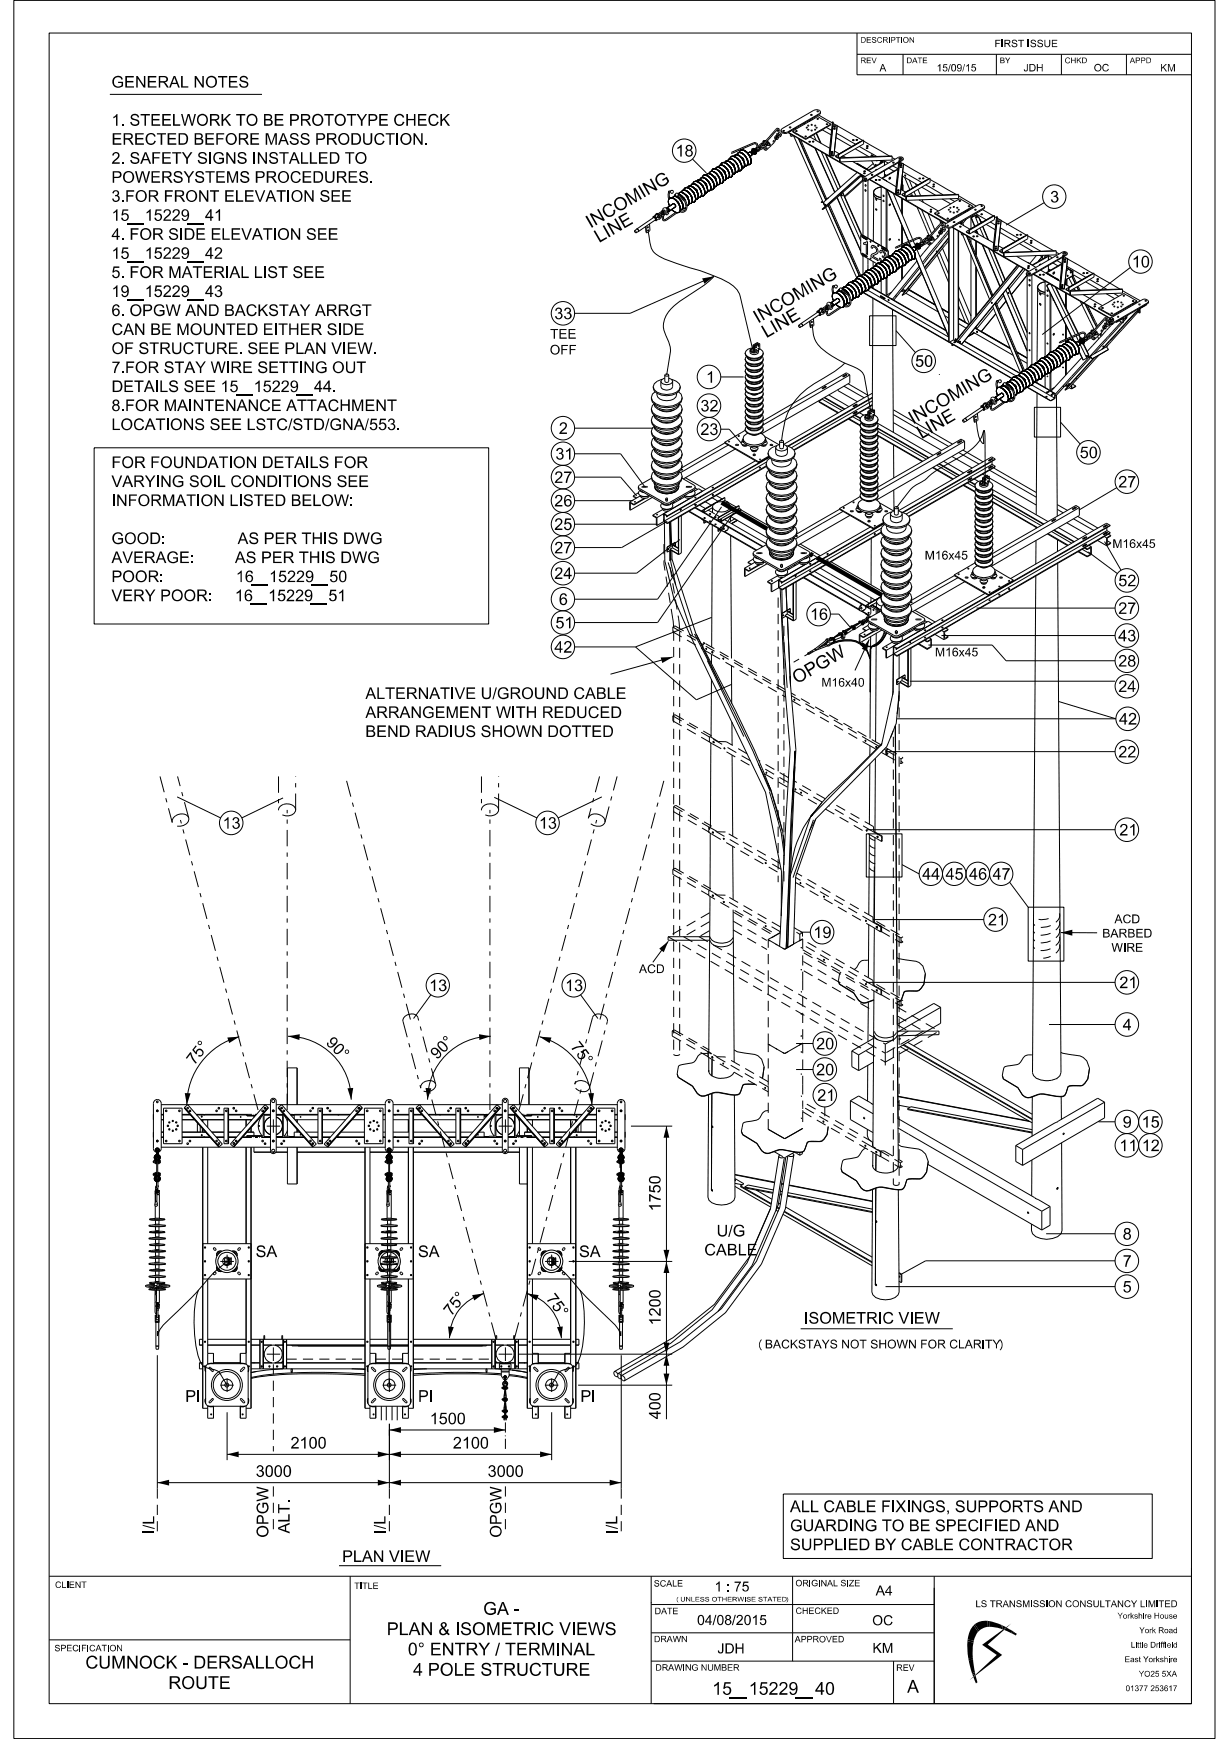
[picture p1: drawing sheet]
<svg xmlns="http://www.w3.org/2000/svg" width="210mm" height="297mm" viewBox="0 0 210 297" stroke-linecap="round" stroke-linejoin="round" font-family="sans-serif">
<defs><g id="words">
<g font-size="2.2">
<text x="100.9" y="39" transform="rotate(-30 100.9 39)">IN C O M IN G</text>
<text x="102.3" y="41.5" transform="rotate(-30 102.3 41.5)">LIN E</text>
<text x="129.5" y="55.3" transform="rotate(-30 129.5 55.3)">IN C O M IN G</text>
<text x="130.9" y="57.8" transform="rotate(-30 130.9 57.8)">LIN E</text>
<text x="156" y="72.5" transform="rotate(-30 156 72.5)">IN C O M IN G</text>
<text x="157.4" y="75" transform="rotate(-30 157.4 75)">LIN E</text>
<text x="136.1" y="116.9" transform="rotate(-30 136.1 116.9)">O P G W</text>
<text x="82.6" y="275.8">GA -</text>
<text x="66.1" y="279.3">PLAN &amp; ISOMETRIC VIEWS</text>
<text x="14.6" y="285">CUMNOCK - DERSALLOCH</text>
<text x="69.7" y="282.7">0° ENTRY / TERMINAL</text>
<text x="70.6" y="286.2">4 POLE STRUCTURE</text>
<text x="28.8" y="288.4">ROUTE</text>
<text x="121.7" y="289.4">15_15229_40</text>
<text x="155" y="289.1">A</text>
</g>
<g font-size="2">
<text x="19" y="15">GENERAL NOTES</text>
<text x="19" y="21.5">1. STEELWORK TO BE PROTOTYPE CHECK</text>
<text x="19" y="28">2. SAFETY SIGNS INSTALLED TO</text>
<text x="19" y="24.7">ERECTED BEFORE MASS PRODUCTION.</text>
<text x="115.4" y="26.7">18</text>
<text x="19" y="34.5">3.FOR FRONT ELEVATION SEE</text>
<text x="19" y="31.2">POWERSYSTEMS PROCEDURES.</text>
<text x="179.4" y="34.6">3</text>
<text x="19" y="41">4. FOR SIDE ELEVATION SEE</text>
<text x="19" y="37.7">15_15229_41</text>
<text x="19" y="47.5">5. FOR MATERIAL LIST SEE</text>
<text x="19" y="44.2">15_15229_42</text>
<text x="193.4" y="45.7">10</text>
<text x="19" y="54">6. OPGW AND BACKSTAY ARRGT</text>
<text x="19" y="50.7">19_15229_43</text>
<text x="19" y="57.2">CAN BE MOUNTED EITHER SIDE</text>
<text x="94.7" y="54.5">33</text>
<text x="19" y="63.7">7.FOR STAY WIRE SETTING OUT</text>
<text x="19" y="60.5">OF STRUCTURE. SEE PLAN VIEW.</text>
<text x="120.6" y="65.4">1</text>
<text x="156.4" y="62.6">50</text>
<text x="19" y="70.2">8.FOR MAINTENANCE ATTACHMENT</text>
<text x="19" y="67">DETAILS SEE 15_15229_44.</text>
<text x="119.7" y="70.3">32</text>
<text x="19" y="73.5">LOCATIONS SEE LSTC/STD/GNA/553.</text>
<text x="95.5" y="74.1">2</text>
<text x="119.7" y="74.3">23</text>
<text x="19" y="83.2">VARYING SOIL CONDITIONS SEE</text>
<text x="19" y="79.9">FOR FOUNDATION DETAILS FOR</text>
<text x="94.7" y="82.5">27</text>
<text x="94.9" y="78.5">31</text>
<text x="184.5" y="78.2">50</text>
<text x="191.1" y="83.3">27</text>
<text x="19" y="86.4">INFORMATION LISTED BELOW:</text>
<text x="94.7" y="86.5">26</text>
<text x="19" y="92.9">GOOD:</text>
<text x="40.2" y="92.9">AS PER THIS DWG</text>
<text x="94.7" y="90.5">25</text>
<text x="94.7" y="94.5">27</text>
<text x="19" y="99.4">POOR:</text>
<text x="19" y="96.2">AVERAGE:</text>
<text x="40.2" y="96.2">AS PER THIS DWG</text>
<text x="41.8" y="99.4">16_15229_50</text>
<text x="94.7" y="98.9">24</text>
<text x="191.1" y="100.1">52</text>
<text x="19" y="102.7">VERY POOR:</text>
<text x="42" y="102.7">16_15229_51</text>
<text x="94.9" y="107.3">51</text>
<text x="138.4" y="105.9">16</text>
<text x="191.1" y="104.9">27</text>
<text x="94.7" y="111.5">42</text>
<text x="191.1" y="109.5">43</text>
<text x="191.1" y="113.9">28</text>
<text x="62.4" y="119.4">ALTERNATIVE U/GROUND CABLE</text>
<text x="191.1" y="118.2">24</text>
<text x="62.4" y="125.9">BEND RADIUS SHOWN DOTTED</text>
<text x="62.4" y="122.6">ARRANGEMENT WITH REDUCED</text>
<text x="191.2" y="123.7">42</text>
<text x="191.1" y="129.4">22</text>
<text x="38" y="141.5">13</text>
<text x="92.1" y="141.5">13</text>
<text x="191.3" y="142.7">21</text>
<text x="157.6" y="150.2">44</text>
<text x="161.6" y="150.2">45</text>
<text x="165.6" y="150.2">46</text>
<text x="169.6" y="150.2">47</text>
<text x="139" y="160.2">19</text>
<text x="168.8" y="158.1">21</text>
<text x="73.3" y="169.3">13</text>
<text x="96.5" y="169.3">13</text>
<text x="191.3" y="168.8">21</text>
<text x="139.4" y="179.2">20</text>
<text x="191.8" y="176">4</text>
<text x="139.4" y="183.6">20</text>
<text x="139.6" y="188">21</text>
<text x="191.3" y="196.6">1112</text>
<text x="191.8" y="192.6">9</text>
<text x="195.1" y="192.6">15</text>
<text x="112.9" y="206.9" transform="rotate(-90 112.9 206.9)">1750</text>
<text x="43.7" y="214.7">SA</text>
<text x="71.4" y="214.7">SA</text>
<text x="98.9" y="214.7">SA</text>
<text x="120.3" y="214.4">CABLE</text>
<text x="122.4" y="211.2">U/G</text>
<text x="191.8" y="211.7">8</text>
<text x="191.8" y="220.7">5</text>
<text x="191.8" y="216.3">7</text>
<text x="112.9" y="226.4" transform="rotate(-90 112.9 226.4)">1200</text>
<text x="137.4" y="226.1">ISOMETRIC VIEW</text>
<text x="31.7" y="239.4">PI</text>
<text x="71.4" y="239.4">PI</text>
<text x="99.2" y="239.4">PI</text>
<text x="73.4" y="243.2">1500</text>
<text x="112.9" y="242.4" transform="rotate(-90 112.9 242.4)">400</text>
<text x="49.6" y="247.4">2100</text>
<text x="77.4" y="247.4">2100</text>
<text x="43.7" y="252.2">3000</text>
<text x="83.3" y="252.2">3000</text>
<text x="26.4" y="261.2" transform="rotate(-90 26.4 261.2)">/</text>
<text x="45.8" y="262.6" transform="rotate(-90 45.8 262.6)">OPGW</text>
<text x="49.5" y="261.9" transform="rotate(-90 49.5 261.9)">ALT.</text>
<text x="65.9" y="261.2" transform="rotate(-90 65.9 261.2)">/</text>
<text x="85.7" y="262.6" transform="rotate(-90 85.7 262.6)">OPGW</text>
<text x="105.5" y="261.2" transform="rotate(-90 105.5 261.2)">/</text>
<text x="135" y="261.5">GUARDING TO BE SPECIFIED AND</text>
<text x="135" y="258.2">ALL CABLE FIXINGS, SUPPORTS AND</text>
<text x="58.5" y="266.8">PLAN VIEW</text>
<text x="135" y="264.7">SUPPLIED BY CABLE CONTRACTOR</text>
</g>
<g font-size="1.7">
<text x="94" y="57.8">TEE</text>
<text x="93.9" y="60.5">OFF</text>
<text x="122.1" y="271.8">1 : 75</text>
<text x="149.6" y="272.5">A4</text>
<text x="119.1" y="277.5">04/08/2015</text>
<text x="149" y="277.6">OC</text>
<text x="122.6" y="282.4">JDH</text>
<text x="149.1" y="282.3">KM</text>
</g>
<g font-size="1.5">
<text x="158" y="95.6">M16x45</text>
<text x="190.1" y="93.6">M16x45</text>
<text x="159.8" y="112.1">M16x45</text>
<text x="140.3" y="117.3">M16x40</text>
<text x="188.4" y="160.1">BARBED</text>
<text x="190.4" y="157.7">ACD</text>
<text x="109.2" y="166.2">ACD</text>
<text x="189.9" y="162.5">WIRE</text>
<text x="128.7" y="230.3">(BACKSTAYS NOT SHOWN FOR CLARITY)</text>
</g>
<g font-size="1.3">
<text x="169.9" y="8.1">FIRST ISSUE</text>
<text x="150.3" y="12.2">A</text>
<text x="160" y="12.2">15/09/15</text>
<text x="174.9" y="12.2">JDH</text>
<text x="198.3" y="12.2">KM</text>
</g>
<text font-size="1.2" x="166.7" y="274.5">LS TRANSMISSION CONSULTANCY LIMITED</text>
<g font-size="1.1">
<text x="9.4" y="271.2">CLIENT</text>
<text x="60.5" y="271.4">TITLE</text>
<text x="111.7" y="271">SCALE</text>
<text x="111.9" y="275.7">DATE</text>
<text x="135.9" y="270.9">ORIGINAL SIZE</text>
<text x="135.9" y="275.6">CHECKED</text>
<text x="111.7" y="280.5">DRAWN</text>
<text x="135.8" y="280.5">APPROVED</text>
<text x="9.3" y="282">SPECIFICATION</text>
<text x="112" y="285.3">DRAWING NUMBER</text>
<text x="153.1" y="285.4">REV</text>
</g>
<g font-size="1">
<text x="147" y="7.3">DESCRIPTION</text>
<text x="147" y="10.8">REV</text>
<text x="154.9" y="10.8">DATE</text>
<text x="170.8" y="10.8">BY</text>
<text x="181.9" y="10.8">CHKD</text>
<text x="193.1" y="10.8">APPD</text>
<text x="190.9" y="276.4">Yorkshire House</text>
<text x="193.2" y="281.4">Little Driffield</text>
<text x="194.7" y="278.9">York Road</text>
<text x="192.2" y="283.9">East Yorkshire</text>
<text x="194.6" y="286.4">YO25 5XA</text>
<text x="192.3" y="288.8">01377 253617</text>
</g>
<text font-size=".8" x="115.1" y="273.5">(UNLESS OTHERWISE STATED)</text>
</g></defs>
<g fill="none" stroke="#000" stroke-width=".17">
<path d="M2.4 .1h205.2v296.8h-205.2zM8.4 5.6h195.2v285.4h-195.2zM18.8 16.1h26M138.5 19.6l.2-.1 .1 .2zM139.6 19l.2-.1 .1 .1-.3 .1zM139.7 19.1h.1M139.9 19.6l2.3 1.4M140.2 19.1l-.2 .3-5.4 3.1-.5 .1a.53 .53 0 0 1-.6-.3M146.4 9.3h57.2M146.4 5.6v7.2h57.2M154.3 9.3v3.5M170.3 9.3v3.5"/>
<path d="M181.4 9.3v3.5M192.5 9.3v3.5M110.4 39.7l.1 .1M110.5 39.7v.1M110.8 39.6l.1 .8a3.7 3.7 0 0 0 2 3.5l2 .9 3.3 1a27.6 27.6 0 0 1 7 3 3.7 3.7 0 0 1 1.5 2.7l1.9 8.1M111 39.5l-.5 .3M114.4 33.9a1.29 1.29 0 0 1 1.5 .8 1.2 1.2 0 0 1 .1 1.6M114.4 35.2a1.03 1.03 0 0 1 .1-1.4 1.29 1.29 0 0 1 1.4 .9 1.19 1.19 0 0 1 .1 1.6 1.23 1.23 0 0 1-1.2-.5M114.5 33.8a1.29 1.29 0 0 1 1.4 .9 1.19 1.19 0 0 1 .1 1.6 1.23 1.23 0 0 1-1.2-.5M115.1 33.6v-.1a1.72 1.72 0 0 1 1.6 2.1l-.2 .2h-.2h.2a.76 .76 0 0 0 .2-1 1.73 1.73 0 0 0-1.6-1.3l-.2 .3zM115.1 33.6a1.72 1.72 0 0 1 1.6 2l-.2 .2M115.1 33.5a1.72 1.72 0 0 1 1.6 2.1l-.2 .2h-.2"/>
<path d="M115.2 33.9a2.34 2.34 0 0 1 1 2.1l-.1 .3a1 1 0 0 1-1.3-.5M115.7 36.3l-1.9 1.3M115.7 34.4l.3 .4M115.8 33.5h-.1M115.8 33.5l1.2 .9M115.9 33.1a2.25 2.25 0 0 1 1.2 1 2.25 2.25 0 0 0-1.2-1zM115.9 33.2a.25 .25 0 0 0-.4-.2 .25 .25 0 0 0 0 .4M115.9 33.2l.7 .4 .3 .5M115.9 33.3l1.3 .9M115.9 33.3l-.1 .2M115.9 33.2v.1M115.9 33.1l.2-.2a1.2 1.2 0 0 1 1.3 .7 1.01 1.01 0 0 1 .1 1.5h-.1"/>
<path d="M116.1 32.9a1.35 1.35 0 0 1 1.5 1.2l.1 .8-.2 .2M116.5 32.8l.1-.3a.86 .86 0 0 1 1.1 .3 1.45 1.45 0 0 1 .4 1.9l-.3 .1M116.6 32.5a1.66 1.66 0 0 1 1.7 2l-.2 .2M116.8 33.8l.2 .3M116.8 32.5l.3-.4a1.29 1.29 0 0 1 1.4 .8 1.19 1.19 0 0 1 .1 1.6l-.3 .1M117 34.4l.2 .5v.7M117 34.3h.1M117.1 34.3l-.1 .1M117.1 32.1a1.33 1.33 0 0 1 1.4 .8 1.2 1.2 0 0 1 .1 1.6M117.1 34.3h-.1M117.2 34.2l.1 .6a.95 .95 0 0 1 0 1.1 .95 .95 0 0 1-1.2 .3M117.2 34.2l-.1 .1"/>
<path d="M117.2 35.5l-.5 .1M117.2 35.6l-.2 .3-.2 .1h-.6M117.2 35.4l-.2 .2M117.2 33.3l.2 .1 .2 .5M117.5 32l.2-.2a1.42 1.42 0 0 1 1.6 1.2 .76 .76 0 0 1-.2 1l-.2 .1M117.7 31.8a1.71 1.71 0 0 1 1.6 2l-.2 .2M118 31.7l.3-.3a1.35 1.35 0 0 1 1.5 1.2l.1 .8-.2 .3h-.4M118.2 31.5a1.4 1.4 0 0 1 1.6 1.2v.7l-.1 .3M118.3 27.2l2.4 2.3M118.4 32.7l.2 .4M118.4 31.4l.2-.4a1.52 1.52 0 0 1 1.8 1.3v.9l-.2 .3h-.4M118.6 31a1.89 1.89 0 0 1 1.8 2.2l-.2 .3"/>
<path d="M118.8 32.3l.2 .1 .2 .4M119.1 31l.1-.2a.86 .86 0 0 1 1.1 .3 1.94 1.94 0 0 1 .6 1.6l-.2 .3h-.3M119.2 30.8a1.66 1.66 0 0 1 1.7 2l-.2 .2M119.6 30.7l.2-.4a1.71 1.71 0 0 1 1.7 2l-.3 .3h-.3M119.8 30.4a1.18 1.18 0 0 1 1.3 .7 1.08 1.08 0 0 1 .1 1.5M119.9 31.6l.3 .4M120 30.3l.2-.4a1.55 1.55 0 0 1 1.8 1.4v.8l-.2 .3h-.4M120.2 29.9a1.89 1.89 0 0 1 1.8 2.2l-.2 .3M120.4 31.2a.37 .37 0 0 1 .3 .5M120.6 29.9l.3-.2a1.4 1.4 0 0 1 1.5 1.2l.1 .7-.2 .3h-.3M120.8 29.7a1.4 1.4 0 0 1 1.6 1.2v.8l-.1 .2M121.2 29.6l.2-.3a.86 .86 0 0 1 1 .3 1.94 1.94 0 0 1 .6 1.7l-.2 .2-.3 .1"/>
<path d="M121.4 29.3a1.2 1.2 0 0 1 1.3 .8 1.12 1.12 0 0 1 .1 1.4M121.5 30.5l.3 .4M121.6 29.2l.2-.3a1.35 1.35 0 0 1 1.5 .8 1.19 1.19 0 0 1 .1 1.6l-.4 .1M121.8 28.9a1.29 1.29 0 0 1 1.4 .8 1.16 1.16 0 0 1 .2 1.6M122 30.1l.2 .1 .1 .5M122.2 28.8l.2-.2a1.71 1.71 0 0 1 1.7 2l-.2 .2-.3 .1M122.4 28.6a1.18 1.18 0 0 1 1.3 .8 1.08 1.08 0 0 1 .2 1.4M122.8 28.5l.2-.3a1.4 1.4 0 0 1 1.6 1.2v.8l-.1 .2-.4 .1M122.8 28.5l.2-.3a1.4 1.4 0 0 1 1.6 1.2v.8l-.2 .2-.3 .1M123 28.3a1.2 1.2 0 0 1 1.3 .7 1.02 1.02 0 0 1 .1 1.4M123.1 29.5l.3 .3M123.2 28.2l.2-.4a.89 .89 0 0 1 1.1 .4 1.58 1.58 0 0 1 .5 2l-.4 .1"/>
<path d="M123.4 27.8a1.9 1.9 0 0 1 1.7 2.2l-.1 .3M123.5 29.1a.44 .44 0 0 1 .4 .5M123.8 27.8l.2-.3a.81 .81 0 0 1 1 .4 1.85 1.85 0 0 1 .7 1.6l-.2 .2-.3 .1M124 27.5a1.66 1.66 0 0 1 1.6 2.1l-.2 .2M124.4 27.5a.47 .47 0 0 1 .5-.4 2.02 2.02 0 0 1 1.3 2l-.2 .2-.3 .1M124.6 27.2a1.72 1.72 0 0 1 1.6 2l-.2 .2M124.7 28.4l.3 .4M124.7 27.1l.3-.4a.89 .89 0 0 1 1.1 .4 2.01 2.01 0 0 1 .7 1.8l-.3 .3h-.3M125 26.7a1.83 1.83 0 0 1 1.7 2.2l-.2 .3M125 26.1l.1 .1M125.1 26.2h.1M125.1 28l.2 .1 .2 .4"/>
<path d="M125.4 26.7l.2-.2a1.2 1.2 0 0 1 1.3 .7 1.01 1.01 0 0 1 .1 1.5h-.2M125.6 26.5a1.2 1.2 0 0 1 1.3 .7 1.12 1.12 0 0 1 .1 1.5M125.9 26.4l.2-.3a.86 .86 0 0 1 1.1 .3 1.45 1.45 0 0 1 .4 1.9l-.4 .1M126.1 26.1a1.4 1.4 0 0 1 1.6 1.2v.8l-.1 .2M126.3 27.3l.2 .4M126.3 26l.3-.4a1.29 1.29 0 0 1 1.4 .9 1.19 1.19 0 0 1 .1 1.6h-.4M126.5 25.7a1.33 1.33 0 0 1 1.5 .8 1.2 1.2 0 0 1 .1 1.6M126.7 26.9l.2 .1 .2 .4M127.8 26.2l.3-.2a.36 .36 0 0 1 .3 .2 .36 .36 0 0 1 0 .3l-.2 .2M127.8 26.2l.3-.2 .4 .4M128.2 26l.3 .5-.3 .2M128.2 26l-.4 .2"/>
<path d="M128.4 25.8l-.2 .2M128.4 25.8l.2 .1M128.4 25.6h.1M128.4 25.6l.1 .1M128.4 26.3h.1M128.4 25.7v.1M128.4 26.3l.2 .1M128.4 25.6l.1 .5M128.4 25.7l.1 .5M128.5 25.8h.1M128.5 26.1v.1M128.5 26.4l-.3 .3"/>
<path d="M128.5 26.1v-.4v.5M128.5 25.7v.5M128.5 26.4h.1M128.5 25.7h-.1M128.5 26.2h-.1M128.5 26.2h.1M128.5 26.1h.1M128.6 26.1h.1M128.6 25.9l-.2 .2M128.6 25.6l.1 .5M128.6 26.1v.1M128.6 25.6l.2 .1"/>
<path d="M128.6 25.6v.6M128.6 26v.1M128.6 25.4l-.2 .1 .1 .6M128.6 25.5h.1M128.6 26l.2 .1M128.6 25.4l.1 .3-.1-.2M128.6 25.9h.1M128.6 26.2l.2 .1M128.6 25.4h.3M128.6 25.9l.1 .4M128.7 26.1h-.1M128.7 25.7a.21 .21 0 0 1 .3 .2 .21 .21 0 0 1-.2 .2 .21 .21 0 0 1-.2-.3z"/>
<path d="M128.7 25.9h-.1M128.7 26.3l-.1 .1M128.7 26h-.1M128.7 26.1h.1M128.7 25.9h.1M128.7 26v.1M128.7 24.4a.53 .53 0 0 1 .8 .5v.4h-.1M128.7 25.5v.2M128.7 24.4l-3.7 1.6M128.7 24.4h.1M128.8 25.8h.1M128.8 26.1h.1"/>
<path d="M128.8 26.3h.1M128.8 26.3h-.1M128.8 25.9v.4M128.8 25.4h.1M128.8 26.3h.3M128.8 25.7v.6M128.9 25.4h.1M128.9 25.4l-.1 .3M128.9 25.4l-.2 .1M128.9 25.4v.3M128.9 25.4v.1M128.9 25.4h-.1l.1 .2v-.1"/>
<path d="M128.9 25.7h-.1M128.9 25.7l.1 .6M128.9 25.5h.1M128.9 25.6h.1M128.9 25.6l.1 .6M128.9 26.3h.1M129 25.5h.1M129 26.3h.1M129 25.5v.7M129 26.3h-.1M129 26.2l.2 .1M129 25.5v.3"/>
<path d="M129 26.2v.1M129 26.2h.1M129 25.7l.1 .6M129 25.7l-.2 .2M129 24.5l.2 .1M129 24.5l-3.9 1.7M129 25.9v.3M129 25.5l.2 .1-.1-.1 .1 .1v.7M129 25.6l-.2 .1M129.1 25.8v.2M129.1 25.6h.1M129.1 26l-.1 .2"/>
<path d="M129.1 25.6v.1M129.1 25.6l-.1 .1M129.1 26h.1M129.1 25.6l.1 .4M129.2 26h.1M129.1 25.6l.1 .7M129.2 26h-.1M129.2 24.6l.1 .6M129.2 26.3l-.1 .1M129.2 25.3l-.2 .3M129.2 25.3h.1M129.2 25.6v.4"/>
<path d="M129.2 25.6h.1M129.2 26v.1M129.2 25.8l-.3 .1M129.2 26.3h.1M129.2 25.5l.1 .4-.1-.1M129.2 25.3l.1 .6 .1 .1M129.2 25.3l.1 .1M129.3 25.1l-.1 .2M129.3 25.4l.1 .6M129.4 25.2l-.2 .1M129.4 25.2v.1M129.4 25.3l-.1 .1"/>
<path d="M129.4 25.3h.1M129.5 25.6h.1l-.1 .1zM129.5 25.5l-.1 .2zM129.5 25.5h.1M129.5 25.1h.2M129.5 25.1v.1M129.6 25.2h-.1M129.7 25.1l-.2 .1M129.7 25.7h.1M129.7 25.1v.6M129.7 25.5h.1M129.7 25.4v.1"/>
<path d="M129.7 25.7v.1M129.7 25.3h.1M129.7 25.7l-.3 .3M130 25l.3 .1-.6 .4M130 24.5l-.5 .5M130 24.5l.2 .1M130.1 24.5h.1M130.1 25.1l-.4 .2M130.1 24.5l.4 .1v.3M130.1 24.5h-.1M130.2 24.6h.1M130.2 24.9h.4"/>
<path d="M130.2 24.6l-.6 .5M130.3 25.4h.1M130.3 25.1h.2M130.3 24.9l-.6 .4M130.4 24.2l.1 .1M130.4 24.4h.1M130.4 24.4l-.2 .1M130.5 24.6h-.3M130.5 24.1h.1M130.5 25.1l-.8 .6M130.5 24.6h.1M130.5 24h.2"/>
<path d="M130.5 24l.2 .1M130.5 24l-.1 .2v.1M130.5 25.1l.1 .4 .3 .2 .4-.4M130.5 24l-.1 .4M130.6 24.6h.1M130.6 24.6h-.1M130.7 25.1l.1 .5M130.7 24.9h-.1M130.8 24.6l-.2 .3M130.8 24.6v.1M130.8 24.4v.2M130.8 25l-.3 .1"/>
<path d="M130.9 24.4v.1M130.9 24.9h.1M130.9 25.3l.2-.1v.1l-.2 .2zM130.9 24h-.2l-.3 .4M130.9 25.2v.1M131 24.8l.1 .1M131 24.7l-.1 .2M131 24.5h.1M131.1 24.6l.1 .1M131.1 24.9h.1M131.1 24.8h.1M131.2 24.8h.1"/>
<path d="M131.2 24.4h.1M131.2 24.8l-.1 .1M131.2 24.4l-.1 .4M131.2 24.4l.1 .1M131.2 24.4l-.1 .1v.3M131.3 24.5l-.1 .3 .3-.2M131.3 24.5h.2v.1M131.3 24.3a.28 .28 0 0 0-.3-.1 .28 .28 0 0 0-.2 .2M131.3 24.3h.1M131.3 24.4l.2 .1M131.4 25.2l-.1 .1M131.4 24.4l-.2-.1a.28 .28 0 0 0-.1 .5"/>
<path d="M131.4 24.3v.1M131.5 24.8h.1M131.5 24.6h.1M131.7 24.7l-.1-.1-.1 .2M131.7 24.7l-.1 .2-.1-.1M131.7 24.7h.1M132.1 24.2h.1M132.2 24.1v-.1l.1 .1-.2 .2zM132.4 23.6h.1M132.6 23.8a3.3 3.3 0 0 1-1.3 1.5M132.6 23.5l.1 .1M132.8 23.4h.1"/>
<path d="M132.8 23.4l-.2 .1v.2l.2 .1M132.9 23.4h.1v.2l-.2 .2-.1-.2zM132.9 23.3a.29 .29 0 0 0-.3 .5M132.9 23.3v.1M132.9 23.4a.24 .24 0 0 0-.3 .1 .24 .24 0 0 0 .1 .3M132.9 23.4h.1M132.9 23.2h.1M132.9 23.2v.1M132.9 23.2a.33 .33 0 0 0-.6 .1 .33 .33 0 0 0 .4 .5M133 22.9l.3 .1M133.1 22.6l.4 .2v.2M133.1 22l-.4 .2-1.9 2.2"/>
<path d="M133.2 23.1l-.3 .1 .3-1.1-.3-.2h-.2l-2 2.3-.1 .6M133.2 23h.1M133.3 23h.1M133.3 23h-.1M133.3 23l-.1 .1M133.4 23l-.1 .1M133.5 22.9a.41 .41 0 0 1-.5 .5h-.1M133.6 22l5.5-3.2 .5-.1a.47 .47 0 0 1 .5 .2 .47 .47 0 0 1-.1 .6l-5.4 3.2-.5 .1a.47 .47 0 0 1-.6-.2 .47 .47 0 0 1 .1-.6zM133.8 22.3h.2l.1 .1h-.3zM133.9 22.4h.1M134.7 22.6l13 7.6M135 21.8h.1"/>
<path d="M135 22.9v.2l.2 .2 .3-.1M135.1 22.9l.1 .4M135.3 23l.1 .1M135.4 22.2l-.7 .4 13.1 7.6M135.4 22.4l2.3 1.3M135.4 22.4l.5 .4 1.8 1M135.6 23.2l5.2 11.7M135.9 21.9h.1M136 22.5h.2M136 22.4h.1M136.1 22l-.2-.1-.3 .2M136.1 22.4h.1"/>
<path d="M136.4 23.7l4.7 10.5M136.5 23.7l4.6 10.5M136.8 23.9l4.5 10.1M137.4 21.1v.1M137.4 21.1l.1 .1M137.6 23.4h.2M137.6 23.4h.1M137.7 23.7v.1M137.7 23.4h.1M137.8 21.9h.1M137.9 21.9h.1M137.9 21.9l.1-.1-.2-.1-.1 .1 .2 .1"/>
<path d="M138 22.1l.2 .1zM138 21.4v.1M138 20.7l.1 .1M138.1 21.5h.1M138.1 22.2h.1M138.2 24.2h.1M138.2 24.2h.3M138.2 24.2h.3l-.2 .1zM138.3 24.2l.1 .1M138.3 20.6v.1M138.3 20.6l.1 .1M138.3 20.6h.1"/>
<path d="M138.4 23.4l3.4 1.9M138.4 23.4h.1M138.4 20.5l.1 .1M138.5 20.4l.1 .2M138.6 22.3h.2l-.2 .1zM138.6 22.3h.1M138.6 21.4h.1M138.6 22.4h.1M138.7 20.3l.2 .1M138.8 24.2h.3M139 23l.5 1M139.2 22.1l.2 .1h-.1z"/>
<path d="M139.2 25.3l3.4 7.6M139.2 21.5h.1M139.2 22.2h.1M139.3 25.3l3.4 7.5M139.4 21.8h.3l-.2 .1zM139.5 22.8l.7 1.6M139.5 21.9h.1M139.5 22.8l.8 1.7M139.7 20.4h.1M139.8 20.4h.1M139.8 20.4l-.2-.2h.2v.2M139.8 20.3h.1"/>
<path d="M140.3 34.5h.3l.2 .5M140.3 25.9l2.9 6.5M140.5 22.2l1.5 .8M140.6 34.4l-.3 .1M140.6 34.5h-.3M141 34.9h.1M141 34.9l.1 .2zM141 26.3l2.6 5.7M141.1 35v.1M141.1 35.1h.1M141.1 35.5l5.3 12.1M141.1 26.4l2.5 5.6"/>
<path d="M141.2 21.8l.9 .5M141.2 21.3h.2M141.3 21.3h.1M141.4 21.3h.1M141.5 35.1l5.3 12M141.5 35.1l5.4 12M141.6 33.8l-.3 .2M141.7 26.6h.1M141.7 26.6h.8M141.7 26h.1M141.7 34.9l5.4 12.2M141.7 26v.6"/>
<path d="M141.8 26.5l.7 .1M141.8 26v.5M142 21.2l-2.3-1.3-4.3 2.5M142 21.2v.1l-4.3 2.5M142 21.2l-4.3 2.5M142 26.2l.3 .1-.2 .1zM142 26.3h.2zM142 25.9h.1M142 25.9h.2l.1 .1M142 25.9l.1 .1h.2M142 26.3h.1M142.1 26h.2"/>
<path d="M142.1 26h.1M142.1 25.9h.1M142.2 25.9h.1M142.2 26h.1M142.2 20.8h.1M142.2 20.8l-.5 5.2M142.3 20.8h.1M142.3 26.3h.1M142.3 26h.1M142.3 21.1l.6 .3M142.3 21.4l-.5 5.1M142.3 21.4h.8"/>
<path d="M142.3 20.8v.6M142.3 20.8l-.5 5.2M142.4 22h.1M142.5 22h.1M142.5 21.6h.1M142.5 26.6h.1M142.5 22h.2M142.5 21.6h.3l-.1 .1h-.2M142.5 21.7h.1M142.5 21.7h.2M142.6 25.8l.8 .5M142.7 26.6l.6 .5"/>
<path d="M142.8 23.5l2.7 1.5M142.9 22.8l3.3 1.9M143 33.8l4.1 9.1M143.1 21.5l4.3 2.5M143.1 33.7l4 9.1M143.1 21.4v.1M143.1 21.5l-.6 5.1M143.1 21.4l-.6 5.2M143.2 26.7h.1M143.2 26.6v.1M143.2 26.4v.5l-.5-.3M143.2 26.4l-.5 .2"/>
<path d="M143.2 26.4h.1M143.3 26.4v.7M143.4 27.1l.1 .6M143.4 27.1l.1 .4M143.4 27.1h.1M143.5 26.9l-.1 .1M143.5 26.9l8.9-.3v.7l-8.9 .4M143.5 26.9v.8M143.6 33.3l3.5 7.8M143.8 26.8l.2-.2 .5 .3M143.8 33.3l.1 .2-.1-.2M143.8 33.4h.1"/>
<path d="M143.8 33.4v-.1l.1 .1M143.9 33.4h.1M144 32.9l3.2 7.2M144.3 33.6l3.2-2.7v9.3l.3 .2M145.7 24h.2M145.7 27.6l3.3 1.9M146.2 25.4l2.3 1.4M146.3 24h.2M146.4 27.9l1.2 .7M146.4 27.9l-.1 .1M146.4 27.9a.95 .95 0 0 1 .8 .5l.9 .5M146.4 27.9l1.9 1.1"/>
<path d="M146.5 29.5l-5.7 5 .2 .7M146.5 24h.1M146.7 30.2l-6.2 5.6M146.7 30.2h.1M146.8 30.2l-6.3 5.6M146.8 30.2l.5-.3-6.2 5.5-.6 .4M146.8 25l3 1.7M146.9 29.7l.1 .1M147 24.2l-3.8 2.2M147 29.8h.1M147.1 30.1l.3 .1M147.2 29.9l-.5 .3"/>
<path d="M147.2 30.1l.2 .3M147.4 30v.2M147.4 30.8l-3.1 2.7M147.5 30.2h-.1M147.5 30.1v.2M147.5 30.3h.1M147.6 24.1l4.4 2.6M147.6 29.6h.2M147.6 24v.6l-4.3 2.5M147.6 24l-4.3 2.4M147.6 28.6h-.1M147.6 24l-4.4 2.4"/>
<path d="M147.6 29.3h.2M147.6 30.6l.1-.1 .4 .1M147.6 29.6l.1 .1M147.6 30.4h.2l.3 .1a.23 .23 0 0 1-.3 .2 .23 .23 0 0 1-.2-.3zM147.7 29.2v.1M147.8 32.4h.1M147.8 32.4v.2l.2 .1v-.2l-.2-.1M147.8 29.3h.1M147.8 29.6h.1M147.8 29.6v-.1a.13 .13 0 0 0-.2 0 .13 .13 0 0 0 0 .2 .13 .13 0 0 0 .2 0v-.1M148 31.6h.1M148 30.9h-.2"/>
<path d="M148.1 24.9a.13 .13 0 0 1 .2 0 .13 .13 0 0 1 0 .2 .13 .13 0 0 1-.2-.1M148.1 24.9v.1M148.1 25.3h.2M148.1 25h.1M148.1 25h.2M148.1 28.9l.2 .1M148.3 30.8v9.9l-.3-.2M148.3 29h.1M148.6 30.7l13 7.5M148.6 30.6l13.1 7.6M148.8 26.5v.3M148.8 26.5l.4 .2"/>
<path d="M148.9 26.5l.5 .2zM148.9 26.5h-.1M148.9 29.9h.2M148.9 27.5l.6 .9M149 26.4l-.1 .1M149.2 27.9l-1.1 1M149.3 32.8a1.28 1.28 0 0 0 1.3 .9 1.28 1.28 0 0 1-1.3-.9 1.28 1.28 0 0 1 1.3-.8 1.08 1.08 0 0 0-1.4 1 1.08 1.08 0 0 0 1.4 1.1M149.3 33.3l-.1 7.9M149.5 30.7h.2l.1 .1h-.2zM149.6 30.8h.2M149.6 28.1l.1 .1zM149.6 35.7h.2v.2h-.1z"/>
<path d="M149.6 33.9h.1M149.6 35.7h.1M149.6 33.9l.2 .3M149.6 33.9l.2 .1v.2M149.8 27.4h.1M149.8 28.9l-.2 .2M149.8 28.9v.1M149.8 28.9l.1 .1M149.8 29.9l3.3 2M149.8 34.2h.1M149.8 35.9h.1M149.8 30.7v.1"/>
<path d="M150.2 30.8h.1M150.4 27.7l.1 .2M150.4 27.4l.3 .2v.1M150.4 27.6l.2 .2M150.4 27.6v.1M150.4 30.8h-.2M150.5 27.6v.2zM150.6 31.8v10.2l.3 .2M150.7 27.5l-.2-.1 .3 .1M150.8 27.7l-2.4 1.3-.8-.4M150.8 27.5v.2M150.8 27.5l-.1 .1"/>
<path d="M150.8 27.4h.1M150.8 27.5v.1M150.8 27.4l.3 .2M150.8 27.6v.1M150.9 33.3l.1 .3-.2-.2zM151 27.4l.8 .5M151 33.4h.1M151.1 34.3h.1M151.1 29.2v1v-.3l.3 .1M151.1 27.6v.2M151.1 29.7l.4 .2M151.1 27.6v.7"/>
<path d="M151.1 27.6l-2.7 1.5M151.4 32.3v10.2l-.3-.2M151.5 32.4l3.5 8.3M151.6 30.9h-.1M151.6 32.4v10.1M151.6 30.9v.1M151.6 32.4l3.5 8.3M151.9 28.7l.9 .5M151.9 35.1h.1M151.9 30.4l.1-.1a.15 .15 0 0 1 .1 .2 .15 .15 0 0 1-.2 0zM151.9 34.9h.3l-.2 .2zM152 30.4h.1"/>
<path d="M152 34.9l-.1 .1M152 30.3h.1M152.1 34.8l-.2 .3M152.1 30.3l-.2 .3M152.4 26.9l.5 .3M152.4 26.7l-8.9 .3M152.4 27.3h.1M152.6 28.3l.9 .5M152.6 27.8h.2zM152.6 33.1l3.4 7.8M153 32.5v.7h.8M153 32.5h.1"/>
<path d="M153 33.2h.1M153.1 33.1h.7M153.1 32.5v.6M153.3 32.8h.3v.1h-.2zM153.4 32.5h.2M153.4 32.5l.1 .1 .1-.1M153.4 32.5h.1M153.4 32.8l.2 .1zM153.4 29.1h-.2l-2.4 1.3 .8 .5M153.4 28.9l-2.8 1.5M153.5 32.5h.1M153.6 32.5h.1"/>
<path d="M153.6 27.6l-5.4 3.2h-.7l-.1-.3M153.6 27.4l-.6 5.1M153.6 27.1h.5M153.6 27.4h.1M153.6 32.8h.1M153.6 27l.2-.1 .3 .1a.23 .23 0 0 1-.3 .2 .23 .23 0 0 1-.2-.2zM153.7 27.7l.6-.4v-.2l-.1-.2h-.7l-6.1 3.5a.47 .47 0 0 0 .2 .6 .47 .47 0 0 0 .6-.1l5.4-3.1M153.7 27.9h.7M153.7 27.9l-.6 5.2M153.7 27.4v.5M153.7 27.4l-.6 5.1M153.7 27.7l.6 .2"/>
<path d="M153.8 28.5h.3l-.1 .1zM153.8 28.2l.1 .1 .2-.1-.3 .1M153.8 28.6h.1M153.8 28.2h.1M153.8 28.2h.3M153.8 33.1v.1M153.8 28.6h.3M153.9 28.5l-.1 .1M153.9 32.3l.9 .5M154.1 31.2v1.2M154.1 33.9v2.5M154.1 38.4v3.4"/>
<path d="M154.1 33.2l.6 .4M154.2 30.1l2.6 1.5M154.2 29.8v2.7M154.2 33.9v2.8M154.2 38.7v3M154.2 31.5l.1 .1M154.3 29.3l3.3 1.9M154.3 31.6v1M154.3 31.6h-.1M154.3 27.1l-.6 .4M154.4 28l4.3 2.5M154.4 27.9v.1"/>
<path d="M154.4 28l-.6 5.2M154.4 27.9l-.6 5.2M154.6 32.9l-.5 .3M154.6 32.9h.1M154.6 30.3l.9 2.1M154.6 33.1v.1M154.6 32.9v.6l-.5-.3M154.7 32.9v.7M154.7 29.9h.1M154.7 29.9l.1 .1M154.8 33.7l.1 .5M154.8 33.7v.4"/>
<path d="M154.8 33.7h.1M154.8 33.5l9-.3v.7l-8.9 .3M154.8 33.5l.1 .7M155.4 30.7l.5 1.4M155.4 33.2l.5 .3M155.7 33l.2 .5M156.2 32.7l.3 .7M156.4 31.4l.2 .3M156.7 35.4l2 4.8h-.1M156.8 32.3l.5 1.1M157 30.5h.3M157 30.4h.2l.1 .1h-.2z"/>
<path d="M157 34.1l3.3 2M157.1 30.4h.1M157.5 35.8l1.1 2.8M157.5 32l2.3 1.3M157.6 34.1l.2 .5M157.7 30.5h-.1M157.7 30.5h.1M157.7 30.5h.2M158.2 31.6l2.9 1.7M158.6 36.4l1 2.5M158.6 38.6l.6 1.3M158.7 38.6h.1"/>
<path d="M158.9 36.1h.1l.2 .1h-.2zM158.9 30.5l-4.3 2.4M158.9 35.8h.3zM158.9 30.7l4.5 2.5M158.9 30.5v.6l-4.2 2.5M158.9 30.5l-4.2 2.4M159 35.8h.2M159 36.2h.1M159.2 35.7h.1M159.2 36.1l-.3 .1M159.4 31.9h.2M159.4 31.9l.2-.1-.1 .1"/>
<path d="M159.4 31.9h.1M159.4 31.5h.3M159.4 31.5h.1M159.5 31.9h.1M159.6 38.9l.1 .4M159.6 38.9h.1M159.7 36.4l2.3 1.3M159.7 36.4v.1l2.3 1.3M160.2 36.4h.3l-.1 .1zM160.3 36.5h.1M160.4 36.5h.1M160.4 39.8h.1"/>
<path d="M160.6 37.6l.1 .4 .2 .1 .2-.1M160.6 39.7l.2 .1M160.7 37.7l.1 .3M160.8 39.5h.1M160.8 39.5l.1 .1M160.8 38.9l.1 .1-.2 .2zM160.9 39.6h.1v.2l-.2 .2zM160.9 39.5a.26 .26 0 0 0-.3 .1 .26 .26 0 0 0 .1 .3M160.9 37.8h.1M160.9 39.4a.33 .33 0 0 0-.5 .2 .33 .33 0 0 0 .3 .4h.1l-.2-.3 .2-.2M160.9 38.9v.1M160.9 39.4h.1"/>
<path d="M160.9 39.5h.1M160.9 39.5a.23 .23 0 0 0-.3 .1 .23 .23 0 0 0 .1 .3M160.9 39.4l.3-1.1a.38 .38 0 0 0-.4-.2 .38 .38 0 0 0-.3 .3l-1.9 2.2M160.9 39.4v.1M160.9 39.5l.1 .1M161 39.1h.1M161 34l1.5 .8M161.1 38.8l.3 .1 .1 .3M161.1 39.1l.2 .1M161.1 38.2l-.3 .1-1.9 2.3M161.1 39.1l-.2 .2M161.3 39.2h.1"/>
<path d="M161.3 39.2l-.4 .2M161.4 39.2l-.1 .1M161.5 38.3l5.6-3.3 .5-.1a.47 .47 0 0 1 .6 .2 .47 .47 0 0 1-.2 .6l-5.4 3.2a.65 .65 0 0 1-.8 .1 .65 .65 0 0 1-.3-.7zM161.5 38.7l-.2 .2M161.5 39.1a.44 .44 0 0 1-.5 .5M161.9 37.4h.1M161.9 38.6h.1M162 37.7v.1M162 37.4h.1M162 35.8l.1-.1 .1 .1zM162.1 39.3l-4.5 5.5M162.1 39.7l-1 1.3"/>
<path d="M162.1 39v19.5M162.1 35.9h.1M162.2 39v19.5M162.3 33.9l.9 .5M162.3 36.2h.1M162.3 35.6h.1M162.7 38.8l13.1 7.6M162.7 37.4l.1 .1M162.7 38.8l13.1 7.5M162.8 36.3l.2-.1 .1 .1zM162.9 37.9l.2-.1 .1 .2h-.3zM162.9 39v19"/>
<path d="M162.9 35.4h.1M162.9 36.4h.1M163 38h.1M163.4 36.2l.2-.1 .1 .1zM163.5 35.6h.1M163.5 36.2h.1M163.7 35.8l.1-.1 .1 .1zM163.7 39.4v18.3M163.8 33.9h.1M163.8 39.5v18.1M163.8 33.4l3 1.8M163.8 33.3l-9 .2"/>
<path d="M163.8 35.9h.1M163.9 38.1l1.8 1.1M163.9 34.4h.1M164 34.4h-.1M164 38.7h.2M164 38.7h.1M164 34.4h.1M164 38.7v.1M164.1 38.7v.1zM164.1 38.7v.1M164.3 39.7v.3l.1 .1 .4-.1M164.3 37.9l-.3 .3"/>
<path d="M164.4 39.8v.3M164.5 38l.2 .6M164.5 37.8l-.4 .4 .4-.2M164.5 38l-.4 .2M164.5 39.9h.1M164.6 39.9h.1M164.8 36.2l.1 .1M165.1 36.1l-.3 .2M165.1 39.5l.6 .5M165.1 36h.3M165.1 37.4l-.6 .7M165.2 36h.3"/>
<path d="M165.5 35.8l.1 .1M165.5 35.3h.1M165.6 39.5h.1M165.6 39.5v.1M165.6 39.3v.5l-.5-.3M165.6 39.3l-.5 .2M165.6 39.3h.1M165.6 39.6h.1M165.6 35.3h.1M165.7 39.3v.7M165.8 39.9h.1M165.9 37v2.1"/>
<path d="M165.9 37.2l.6 1.5M165.9 37.2h.1M166 37.2l.6 1.5M166 36.9l.2 .1M166.1 39.7l.3-.2 3.4 2M166.3 35.2l-2.3-1.3-4.3 2.5M166.3 35.2v.1l-4.3 2.5M166.3 35.2l-4.3 2.5M166.3 36.7v.1M166.6 36.8l-.6 .4M166.6 36.8l.6 1.5M166.7 35.9h.1"/>
<path d="M166.7 36.5l1.9 1.1M166.8 39.3v.5M166.8 39.8v-.5l.3 .6M166.8 39.3l.3 .7M166.9 37.1l.1 .1M166.9 37v.1M166.9 37h.1M166.9 36.8h-.3M166.9 36.8l.4 .4M166.9 37.1h.1M166.9 36.8h.1M166.9 36.8h-.3l-.7 .4"/>
<path d="M167.3 37.2l.3 .9M167.3 37.2l.4 .9M167.3 37.2h.1M167.4 38.9l.7 1.6M167.4 37.4l.2 .4 .3 .2M167.6 36.6l.2-.1 .1 .1-.2 .1zM167.7 35.3h.1M167.8 36.6h.1M167.8 36.6l-.2 .1M167.8 36.6l.1 .1M167.8 36.7h.1M167.9 35.8l1.8 1.1"/>
<path d="M167.9 38.7l.9 2.3M167.9 38.6l1 2.4M168.2 35.3l-.2 .3-5.6 3.2h-.5l-.4-.2v-.2M168.5 38.3l1.5 .9M169.2 37.9l.9 .5M169.9 36.8l-4.3 2.5M169.9 37l.4 .2M169.9 36.8v.7l-4.2 2.5M169.9 36.8l-4.2 2.5M170.3 37h.1M170.3 37l-.6 5.2M170.4 37.6h.7"/>
<path d="M170.4 37.2l.5 .4M170.4 37.6l-.6 5.1M170.4 37v.6M170.4 37l-.6 5.2M170.5 38.1v.1M170.5 38.2h.1M170.5 38.2h.2M170.5 37.8l.2-.1a.13 .13 0 0 1-.1 .2 .13 .13 0 0 1-.1-.1zM170.5 37.8h.1M170.5 37.8h.2M170.5 37.9h.1M170.9 39.7l2.6 1.5"/>
<path d="M170.9 38.9l3.3 1.9M171.1 37.6l4.3 2.5M171.1 37.6v.1M171.1 37.6l-.6 5.2M178.4 34.6l-6.5 3.8M98.2 53.5h9.5l14.3-6.3a25.4 25.4 0 0 1-5.2 3.8 7.8 7.8 0 0 0-3.3 3.6 3.5 3.5 0 0 0 .4 2.9 4.7 4.7 0 0 1 .4 4l-.4 2.6M128.2 59.9a.83 .83 0 0 0 1.4 0M128.2 59.8v.1l.6 .4M128.7 59.5l-.5 .2v.2M128.7 59.5l-.5 .3M128.7 59.4a1.22 1.22 0 0 0-1.4 .9M128.7 58.9v1.1l-.5-.2"/>
<path d="M128.7 58.9l.1 .1M128.8 59v1.3M128.9 59.6h.1M128.9 59.1v.1M128.9 59.7h.1M128.9 59.3h.1M128.9 59.5v.2M128.9 59.1l.1 1M128.9 59.1l.1 .1M129 59.2v.9M129 59.1h-.1v.2M129.2 59.2h.1v.1l-.2 .1z"/>
<path d="M129.2 59.7l-.1 .1M129.2 59.2l-.1 .2M129.2 59.7h.1M129.3 59.7l-.2 .2M129.4 58.8h-.1M129.4 58.8h.1M129.5 59.6h.2v-.2l-.1 .2M129.5 58.6v.2M129.5 58.6l-.1-.1-.7 .4M129.5 58.6l-.7 .4M129.6 59.8a.7 .7 0 0 1-.4 .8 .7 .7 0 0 1-.8-.2l-.2-.1v-.4M129.6 59.5l-.1 .1"/>
<path d="M129.6 59.4l-.1 .2M129.6 58.9l-.1 .2M129.8 58.7l-.9 .4M129.8 59.6l.5 .4 .1 .4a1.58 1.58 0 0 1-2.1 .8 1.02 1.02 0 0 1-1-.9M129.8 58.7v1M129.8 58.7l-.8 .5M129.8 59.7l-.8 .4M138.8 55.8a5 5 0 0 0 2.8 4.6l2.3 1.4a11.6 11.6 0 0 1 3.4 1.8 4.7 4.7 0 0 1 .7 2.2l.8 4.3M142.5 51.4a1.07 1.07 0 0 1 0-1.4 1.94 1.94 0 0 1 1.8 2.2l-.2 .3a.98 .98 0 0 1-1.3-.6M142.5 50a1.94 1.94 0 0 1 1.8 2.2l-.2 .3a.98 .98 0 0 1-1.3-.6M142.9 50l.2-.2a.86 .86 0 0 1 1 .3 1.94 1.94 0 0 1 .6 1.6l-.1 .3h-.3M143.1 49.8a1.2 1.2 0 0 1 1.3 .7 1.06 1.06 0 0 1 .1 1.5"/>
<path d="M143.1 49.7a1.66 1.66 0 0 1 1.6 2l-.1 .3h-.3M143.2 50.1a2.34 2.34 0 0 1 1.1 2.1l-.2 .3a.98 .98 0 0 1-1.3-.6M143.8 49.8a2.05 2.05 0 0 1 .9 1.9l-.1 .3h-.3M143.8 49.6l1.2 .9M143.9 49.3a1.72 1.72 0 0 1 1.2 1M143.9 49.4a1.86 1.86 0 0 1 1.1 .8M143.9 49.5l1.3 .9M144.1 49.1l-.2 .2 .2-.3a1.71 1.71 0 0 1 1.7 2l-.4 .3h.2a1.28 1.28 0 0 0-.4-1.9l-.8-.4zM144.1 49.1a1.18 1.18 0 0 1 1.3 .7 1.08 1.08 0 0 1 .2 1.5M144.1 49a1.71 1.71 0 0 1 1.7 2l-.4 .3M144.2 49.4l.4 .3 .5 .6M144.3 52.2h.5"/>
<path d="M144.5 49l.2-.3a1.2 1.2 0 0 1 1.3 .7 1.01 1.01 0 0 1 .1 1.5h-.3M144.7 48.7a1.72 1.72 0 0 1 1.6 2l-.2 .2M144.8 49.9l.3 .4M144.9 48.6l.2-.3a.89 .89 0 0 1 1.1 .3 2.01 2.01 0 0 1 .7 1.8l-.3 .3h-.3M145 50.5a1.61 1.61 0 0 1 0 1.6M145 50.5h.1M145 52l-.2 .2M145.1 48.3a1.9 1.9 0 0 1 1.7 2.2l-.2 .2M145.1 50.5h.1M145.2 50.4h.1M145.2 50.4l.1 .6a.95 .95 0 0 1 0 1.1 .95 .95 0 0 1-1.2 .2M145.2 50.4l-.1 .1"/>
<path d="M145.2 51.6l-.1 .2h-.4M145.2 51.6l-.1 .2M145.2 49.5a.44 .44 0 0 1 .4 .6M145.4 51h.1M145.5 48.2l.2-.2a.81 .81 0 0 1 1 .3 1.85 1.85 0 0 1 .7 1.7l-.2 .2-.3 .1M145.7 48a1.2 1.2 0 0 1 1.3 .8 1.16 1.16 0 0 1 .1 1.4M146 47.9a.47 .47 0 0 1 .6-.3 1.94 1.94 0 0 1 1.3 2l-.2 .2-.3 .1M146.3 47.6a1.66 1.66 0 0 1 1.5 2l-.1 .2M146.4 48.9l.2 .3M146.4 47.6l.2-.4a.89 .89 0 0 1 1.2 .4 2.01 2.01 0 0 1 .6 1.8l-.2 .2-.4 .1M146.6 47.2a1.83 1.83 0 0 1 1.8 2.2l-.2 .2M146.8 48.5h.2l.2 .5"/>
<path d="M147.1 40.2v3l.1 .4 2.6 1.4M147.1 47.2l.2-.3a1.2 1.2 0 0 1 1.3 .8 1.01 1.01 0 0 1 .1 1.4l-.2 .1M147.2 40.2h-.1M147.2 40.1v.1M147.2 40.1l4.4 2.5M147.2 40.1h.1M147.3 43.2l.1 .3M147.3 40.3l.1 .2M147.3 43.3v.1M147.3 47a1.35 1.35 0 0 1 1.5 1.2l.1 .7-.2 .2M147.3 40.3l.1 .3M147.3 40.3l.8 .5 .1 .2"/>
<path d="M147.3 40.4v.1M147.4 43.5l.8 .4M147.4 40.5l.8 .5M147.4 49.9l14.7 8.5M147.4 43.4l-.1-.2 .8 .5 .1 .2M147.4 43.4l.8 .5M147.4 43.6l.1 .2M147.4 49.9l14.7 8.4M147.5 43.7v3.2M147.5 43.3v.2l.3 .2M147.5 40.4v.2l.3 .2M147.6 41.4l.5-.2 .1 .1v2.2l-.2-.1v-1.7h-.4z"/>
<path d="M147.6 46.9l.2-.3a.86 .86 0 0 1 1.1 .3 1.45 1.45 0 0 1 .4 1.9h-.4M147.8 46.6a1.4 1.4 0 0 1 1.6 1.2l.1 .4-.2 .6M147.8 43.5v.2h.2M147.8 40.6l.2 .2M147.8 46.2l.2 .2zM147.9 43.5h-.1M147.9 40.6h-.1M148 43.6v.1M148 40.7v.1M148 47.8l.2 .4M148 43.7h.1M148 43.8l.2 .1"/>
<path d="M148 40.8h.1M148 40.9l.2 .1M148 46.5l.3-.4a1.29 1.29 0 0 1 1.4 .9 1.19 1.19 0 0 1 .1 1.6h-.4M148.1 41h.1M148.2 43.9h.1M148.2 46.1a1.33 1.33 0 0 1 1.5 .9 1.2 1.2 0 0 1 .1 1.6M148.3 44.2v1.9M148.4 47.4l.2 .1 .2 .4M148.6 53.9h4.5v5.1h-4.5zM148.7 46.1l.1-.2a1.42 1.42 0 0 1 1.7 1.2 .76 .76 0 0 1-.2 1h-.2M148.7 41.2l.1 .1zM148.7 44.1l.1 .1"/>
<path d="M148.7 41.1l.1 .2M148.8 49.1l12.9 7.4M148.8 49l12.8 7.4M148.8 45.9a1.71 1.71 0 0 1 1.7 2l-.2 .2M148.9 42.1a.79 .79 0 0 1 1.1 .7 .89 .89 0 0 1-.8 .9l.8 .6v.2l-1.2-.7a.79 .79 0 0 1 .8-.7 .55 .55 0 0 0 .1-.6 .55 .55 0 0 0-.5-.3l-.1 .2-.3-.1zM149.2 50.9l-.2 18.9M149.2 49l-.2 .1M149.2 44.7v1.1M149.2 48.8v.4M149.2 45.8l.2-.3a1.38 1.38 0 0 1 1.6 1.2l.1 .7-.3 .3h-.3M149.4 45.5a1.71 1.71 0 0 1 1.6 2l-.2 .2M149.5 46.7l.3 .4"/>
<path d="M149.6 45.4l.2-.4a1.52 1.52 0 0 1 1.8 1.4v.8l-.2 .3h-.4M149.8 45a1.89 1.89 0 0 1 1.8 2.3l-.2 .2M150 41.9h.1M150 41.9l.1 .2M150 41.9v.1l.1 .1M150 46.3l.3 .2 .1 .3M150 41.9l.1 .1M150 44.8l.1 .2M150.1 42v.1M150.1 42h.1M150.1 45l-.1-.2 .1 .2M150.2 45l.2-.2a.86 .86 0 0 1 1.1 .3 1.94 1.94 0 0 1 .6 1.7l-.2 .2-.2 .1"/>
<path d="M150.4 44.8a1.4 1.4 0 0 1 1.6 1.2v.8l-.1 .2M150.5 50.5l.7 .5M150.5 50.5v.2l.7 .3v-.1l-.7-.4M150.5 50.5h.1M150.5 50.5v.1M150.6 47.8v2.2M150.6 50.5v.2M150.7 42.3v.2l.8 .4M150.7 42.3l.8 .4 .1 .2M150.7 42.3h.1M150.7 42.4l.2 .1M150.7 44.7l-.2-.5-.2-.1 .3 .7"/>
<path d="M150.8 44.7l.2-.3a1.71 1.71 0 0 1 1.6 2l-.2 .2-.3 .1M150.9 50.7l.1 .2M150.9 42.4h.1M150.9 42.4l.1 .2v-.2M151 44.4a1.7 1.7 0 0 1 1.6 2l-.2 .2M151 50.9h.1M151.1 42.6l.3 .2v-.1M151.1 50.8l-.1 .1M151.1 45.6l.3 .4M151.2 44.4l.2-.4a1.55 1.55 0 0 1 1.7 1.3l.1 .9-.2 .2-.4 .1M151.2 51h.1M151.3 44.1l-.1-.1a.52 .52 0 0 0 0-.9l-.2-.2a.45 .45 0 0 0-.6 0l-.1 .2 .2 .1 .1-.1a.42 .42 0 0 1 .5 .1 .42 .42 0 0 1 0 .6l-.3-.1-.1 .2 .5 .4"/>
<path d="M151.4 44a1.83 1.83 0 0 1 1.7 2.2l-.1 .2M151.4 47.5v3M151.5 42.9h.1M151.6 42.6l.2 .3v1M151.6 47.3v3.3M151.6 42.9h-.1M151.6 45.2l.3 .2v.4M151.6 42.7l.2 .2M151.8 51.2h.1M151.8 51.2l.1 .1M151.8 51.1v.1M151.8 51.1l-.1 .1 .2 .2"/>
<path d="M151.8 51.1l.1 .2M151.8 51.1h.1M151.8 44l.2-.3a1.4 1.4 0 0 1 1.6 1.2l.1 .8-.2 .2-.3 .1M151.8 51.1l.1 .3M151.9 51.3h.1M151.9 51.2v.1M152 43.7a1.76 1.76 0 0 1 1.6 2l-.1 .2M152 43.7l-.2 .3M152 40.8l-.1 .2M152 43.7a1.4 1.4 0 0 1 1.6 1.2l.1 .8-.2 .2-.3 .1M152.1 40.8h.1M152.1 46.7l-.2 .3 .3-.3"/>
<path d="M152.1 40.7v.1M152.1 40.8v.1M152.1 46.7h.1M152.1 46.7v.1M152.2 46.7h.1M152.3 49.9l-.7 .5M152.4 43.7l.2-.3a1.61 1.61 0 0 1 1.6 1.9l-.2 .3h-.3M152.5 52.9l.1 20.9M152.6 43.4a1.2 1.2 0 0 1 1.3 .7 1.13 1.13 0 0 1 .1 1.5M152.7 44.6l.3 .3M152.8 43.3l.2-.4a1.35 1.35 0 0 1 1.5 .8 1.19 1.19 0 0 1 .1 1.7h-.4M153 42.9a1.31 1.31 0 0 1 1.4 .8l.4 1-.2 .7"/>
<path d="M153 50.6l.2-.1zM153.1 56.5l3.3 3.7M153.1 44.2a.42 .42 0 0 1 .4 .5M153.1 42.4h.1M153.4 42.9l.2-.3a1.71 1.71 0 0 1 1.7 2l-.3 .3h-.2M153.6 42.6a1.7 1.7 0 0 1 1.6 2.1l-.2 .2M154 42.6l.2-.3a1.4 1.4 0 0 1 1.6 1.2v.7l-.2 .2-.3 .1M154 49.7l.1 .1M154.1 49.6v.2M154.1 45.5v2.3M154.1 42v.4M154.2 49.7l.3 .2"/>
<path d="M154.2 42.3a1.72 1.72 0 0 1 1.6 2l-.2 .2M154.2 42.3l-.2 .3M154.2 49.5v.2l-.1 .1M154.2 45.4v2.2M154.2 42.3a1.4 1.4 0 0 1 1.6 1.2v.7l-.2 .3h-.3M154.2 41.9v.4M154.3 43.5l.3 .4M154.3 49.3l.3 .5M154.3 42.2l.3-.4a.89 .89 0 0 1 1.1 .4 1.58 1.58 0 0 1 .5 2.1h-.4M154.6 41.8a1.9 1.9 0 0 1 1.7 2.3l-.2 .2M154.6 49.6h.1M154.6 49.5l.1 .2"/>
<path d="M154.6 49.5v.1M154.6 49.5h.1M154.6 49.6l.1 .1M154.6 49.7h.1M154.7 49.6h.1M154.7 43.1a.44 .44 0 0 1 .4 .5M154.8 50.1l5.5 3.2M154.8 50.1l-.6 .3M155 40.7l.3 .5M155.1 40.7l.2 .5M155.1 49.7l.2-.2 4.5 2.6M155.2 49.4l.1-.1z"/>
<path d="M155.3 49.3h.1M155.3 49.5l4.5 2.6M155.3 41.4l.3 .8M155.4 41.4l.3 .9M155.8 42.4l.4-.2 .3 .4M155.8 42.4l.3-.2a.43 .43 0 0 1 .4 .5l-.3 .2M156 41.1l6.1 14.4M156.2 42.2h-.1l-.3 .2M156.2 42.2l.3 .4-.3 .3M156.4 43.8l5.7 13.6M156.4 42l-.2 .2M156.4 42l.2 .1"/>
<path d="M156.4 43.9l5.7 13.7-13.8-8M156.5 41.8h.1M156.5 41.8v.5M156.5 42.4h.1M156.5 41.9h.1M156.5 42.6h.1M156.5 41.9l-.1 .1M156.5 41.8v.1M156.5 42.5l.1 .1M156.5 41.9v.5M156.5 42.6l-.3 .3M156.5 42.3v-.4v.5"/>
<path d="M156.5 42.3h.1M156.6 42.3h-.1M156.6 42.3h.1M156.6 42.1l-.2 .2M156.6 42.2l-.1 .1M156.6 41.7v.1M156.6 42.3v.1M156.6 41.8l.2 .1M156.6 41.8v.6M156.6 41.8l.1 .5M156.6 42.2v.1M156.6 42.2l.2 .1"/>
<path d="M156.6 41.5l.1 .4v-.3M156.6 41.5l.3 .1M156.6 41.5l-.1 .2v.6M156.6 42.4l.3 .1M156.6 41.5h.1M156.7 41.6h.1M156.7 41.6l-.1 .1M156.7 44.6l-5 6.1M156.7 42.2h-.1M156.7 42l-.1 .1M156.7 42v.5M156.7 42.3h.1"/>
<path d="M156.7 42v.1M156.7 42h.1M156.7 42.5h.1M156.7 42.5l-.1 .1M156.7 42.2v.1M156.7 41.6v.3M156.7 41.6h.2M156.8 42.3h.1M156.8 42h.1M156.8 42.3h-.1M156.8 41.9h.1M156.8 42h-.1"/>
<path d="M156.8 41.6h.1M156.8 42v.5M156.8 41.9l.1 .6M156.8 42.5h.3M156.8 41.6v.3l.3-.1M156.9 41.6h.1M156.9 42.5h.1M156.9 41.6l.1 .1M156.9 41.6h-.1h.2v.2v-.1M156.9 41.9l.1-.1v.6M156.9 41.6v.2M156.9 41.9h.1"/>
<path d="M156.9 41.6v.1M157 41.8h.1M157 41.8v.7M157 41.7v.3M157 41.7v.7M157 42.5h.1M157 41.7h.1M157 42.4h.1M157 42.4v.1M157 42.4l.2 .1M157 42l.1 .4M157 42.3h.1"/>
<path d="M157.1 41.7h.1M157.1 41.9v.6M157.1 45.5l-4.6 5.6-.3-.1M157.1 42.4h-.1M157.1 41.9l-.3 .1M157.1 41.7h-.1M157.1 41.7l.1 .1v.6M157.1 41.7v.2M157.1 41.7v.1M157.1 41.8h.1M157.1 42v.4M157.1 41.8l.1 .4"/>
<path d="M157.2 42.5h-.1M157.2 40.7l.1 .2 .1 .5M157.2 42.2h-.1M157.2 42.2l.1 .1M157.2 41.8l-.1 .1M157.2 45.8l-4.5 5.5M157.2 41.8v.7M157.2 42.2h.1M157.2 41.8h.1M157.2 42.5h.1M157.2 41.9l-.2 .2M157.2 41.4l-.2 .4"/>
<path d="M157.2 40.8l-.4-.1-3.7 1.7M157.2 41.4l.1 .1M157.2 41.8v.4M157.2 42.4v.1M157.2 41.5l.2 .7M157.2 41.5l.1 .1M157.2 42.4h.1M157.3 41.7v.3h-.1M157.3 41.3l-.1 .1M157.3 41.4h.1M157.3 41.4l-.1 .1M157.3 41.6l.1 .6"/>
<path d="M157.4 41.4h.1M157.4 46.4l-3.2 4M157.4 41.4h.2a.63 .63 0 0 0-.2-.7 .63 .63 0 0 0-.7-.1l-3.7 1.6v.1l.1 .1M157.4 41.4v.1M157.4 41.4l-.1 .2M157.5 41.7l-.1 .1zM157.5 41.7h.1M157.6 46.7l-2.8 3.4M157.6 41.3h.1M157.6 41.7v.1l-.1 .1zM157.6 41.3v.1M157.7 41.3v.6"/>
<path d="M157.7 41.9h.1M157.7 41.5h.1M157.7 41.3h-.1M157.7 41.9v.1M157.7 41.9l-.3 .3M157.7 41.7h.1M157.7 41.6l.1 .1M157.8 41.6h.1M158 41.2l.3 .1M158 41.2h.1M158.1 40.7h.1M158.1 40.7l-.5 .4"/>
<path d="M158.1 41.2l-.4 .3M158.1 40.7l.2-.1 .2 .1v.4M158.1 40.7l.2 .1M158.3 40.8h.1M158.3 40.8l-.6 .5M158.3 41.1h.1M158.3 41.3l-.5 .4M158.3 41.6h.1M158.3 41.1l-.6 .4M158.4 40.4l.2 .1M158.5 40.7l-.2 .1M158.5 40.6h-.3"/>
<path d="M158.5 40.2h.1M158.5 41.3l-.2 .3-.6 .3M158.5 40.3h.1M158.5 40.8h.1M158.5 40.2l-.1 .1v.1M158.6 40.2l.1 .1M158.6 40.2l-.1 .4M158.6 40.7l-.1 .1M158.6 41h.1M158.6 40.8v.2M158.6 41l-.3 .1M158.6 40.8h.1"/>
<path d="M158.6 40.6v.2M158.6 40.6h.1M158.7 41.2v.5l.1 .1M158.8 41l-.2 .1M158.8 40.8h.1M158.9 40.6h.1M158.9 40.6l-.1 .2M158.9 41.8l-1.7 2.1M158.9 41.2l-.6 .1M158.9 41.4h.2l-.1 .3-.1-.1zM158.9 40.2l-.3 .1-.1 .3M159 41l.1 .1"/>
<path d="M159 40.9l-.1 .2M159.1 40.7l-.1 .2 .1 .1M159.1 41.1h.1M159.1 40.7h.1M159.1 41h.1M159.1 40.8h.1M159.2 41l-.1 .1M159.2 41h.1M159.2 40.6h.2M159.2 40.6l-.1 .1 .1 .3M159.2 40.6h.1M159.3 40.6h.2v.2"/>
<path d="M159.3 40.6l-.1 .4 .3-.2M159.3 40.5l-.2 .3v.2M159.4 40.6l-.2-.1-.1 .2M159.4 40.6h.1M159.4 40.6a.33 .33 0 0 0-.4-.2 .33 .33 0 0 0-.2 .4l-.2 .2M159.5 40.9h.1M159.5 40.8h.1M159.7 40.8h.1M160 42.9l.1 .2M160.1 43.5l2 4.8M160.5 43.1l1.6 3.7M160.6 40l-.3 .5-1.3 1.3-.4-.1v-.4"/>
<path d="M160.9 52.7l1.2 .7M161 52.8l1.1 .6M161 42.4l1.1 2.5M161.1 41l-3.4 4.1M161.1 41h.1M161.3 41.6l-3.3 4M161.3 41.6h.1M161.3 41.7h.1M161.5 53.9l.6 .4M162.1 41.1l-4 4.9M162.1 58.5h.1M162.1 40.7l-4.1 5.1"/>
<path d="M162.1 40.6l-.8 1M162.2 58.5l10.7 6.2M162.2 58.4l10.7 6.2M162.7 58.7v.4M162.7 58.8v.3M162.9 58l.4 .2zM162.9 58.9l-.2 .2M162.9 58l-.7 .5M163 58.5h.1M163.1 58.5h.1M163.1 58.5h-.1M163.2 58.5h.1"/>
<path d="M163.2 58.5h-.2h.2M163.3 57.9l.1 .1zM163.3 57.9h.1M163.4 58.3l10.3 5.9M163.5 58.3l.2 .2M163.7 58.2v.3M163.8 55.3l1.3 .8M163.8 54.4l1.8 1.1M163.8 48.9l2.1 5.1M163.8 50.9l1.9 4.4M163.8 58.1l-.1 .4M163.8 58.4l.5 .4"/>
<path d="M163.8 52.3l1.2 2.7-1.2-.6 1.8 1M163.8 58.1l-.6 .4M164 58.3h.1M164 58.3l.1 .2M164 58.3v.1M164 58.4h.1M164.1 58.4h.1M164.1 58.3h.1M164.1 58.4v.1M164.3 58.8h.1M164.5 40.1l4.6 11M164.7 58.3l9.6 5.5"/>
<path d="M164.8 58.2l9.5 5.6M165.1 40.2l4.4 10.4M165.2 40.3l4.3 10.3M165.5 40.5l4.2 9.9M165.9 40.7v.7M165.9 43.5v11.5M166.1 56.6l7 4.1M166.2 40.4h.3M166.3 40.3h-.1M166.3 40.4l.1 .1M166.3 56.4h.1M166.3 56.3v.1"/>
<path d="M166.4 56.8l-.9 .6M166.5 56.9l-1.1 .6M166.6 56.1l6 3.4M166.6 56l6 3.4-4.9-2.8M166.8 41.2v2.3M166.8 45.5v8.5M166.8 55.8v.3M166.8 41.2v2.4M166.8 45.6v8.3M166.8 40.4h.3M166.9 56.6h.1M166.9 56.6v.1"/>
<path d="M166.9 56.7l.1 .1M167 56.6v.1M167 56.8h.1M167.9 41.8l3 7.2M167.9 41.9l3 7M168.9 42.4l2.5 5.9M169.4 51.6l.1 .2M169.6 42.8l2.1 5.1M169.6 52.3l4.8 11.4M169.7 42.8h.1M169.7 42.8h.8M169.7 42.2h.1"/>
<path d="M169.7 42.9l2.1 4.9M169.7 42.2v.6M169.8 52.7l-2.9 3.5-.1-.4M169.8 42.7l.7 .1M169.8 42.2v.5M170 51.9l4.8 11.4M170 42.5h.3h-.3M170 42.4l.3 .1h-.3zM170 51.8l4.9 11.5M170 42.1h.1M170.1 42.2h.1M170.1 42.2h.2"/>
<path d="M170.1 53.6l-2.4 3M170.2 51.6l4.9 11.7M170.2 42.1h.1M170.2 42.1l-.1 .1M170.3 42.1v.1M170.3 42.2h.1M170.3 42.5h.1M170.6 42l.8 .4M170.8 42.8l.5 .4M171.2 42.8v.1M171.2 42.5v.6l-.4-.3M171.2 42.5l-.4 .3"/>
<path d="M171.2 42.5l.1 .1M171.2 42.8h.1M171.3 42.6v.6M171.3 50.2l4.2 9.8M171.4 50.1l4.1 9.8M171.5 43.3v.5M171.5 50.5l-1.2 1.5M171.5 43.3v.4M171.5 43.3h.1M171.5 43.1v.1M171.8 43l.2-.2 .5 .3M171.9 51.4l-1.2 1.5"/>
<path d="M171.9 49.5l3.6 8.6M172.2 49.1l3.3 7.7M172.3 49.9l.1 .2M172.3 49l3.2 7.7M172.4 50.1h.1M172.8 50.3l2.7-3.3v16M173.7 43.8l3.3 1.8M173.8 45.3l-10.6 13.2M173.9 40.2h.1M173.9 45.3l-10.7 13.2M174 40.1h-.3M174.1 45.4l-10.3 12.7"/>
<path d="M174.2 41.6l2.3 1.4M174.3 40h.2l.1 .1-.2 .1zM174.3 40.1h.3M174.6 40.1h.1M174.9 45.9l-10.6 12.9M174.9 41.2l2.9 1.7M175.2 46l-2.8 3.4M175.5 47l-2.7 3.3M175.5 46.5h.1M175.5 46.2v.3M175.6 45.8l.2-.1 .1 .1-.3 .1zM175.6 46.7a.24 .24 0 0 1 .3-.2 .24 .24 0 0 1 .1 .3l-.1 .1z"/>
<path d="M175.6 40.3l4.4 2.5M175.6 45.8h.2M175.6 40.1v.7l-4.3 2.4M175.6 40.1l-4.3 2.5M175.6 40.1l-4.4 2.4M175.6 46.8h.5M175.6 45.8l.2 .1M175.7 45.4l.1 .1M175.8 48.6l.2 .1v.2zM175.9 45.4v.1M175.9 45.5h-.2M176 56.9h.1"/>
<path d="M176 47.8h.1M176 59.9h.1M176 48h.1M176 48.8h.1M176.1 41.1a.13 .13 0 0 1 .2-.1 .13 .13 0 0 1 0 .2 .13 .13 0 0 1-.2 0M176.1 41.5h.2M176.1 41.1v.1M176.1 41.1h.1M176.1 41.2h.3M176.3 47v15.3M176.6 46.8l13 7.6M176.6 46.8l13.1 7.5"/>
<path d="M177 46.1h.1zM177.1 43.6l-1.1 1.4M177.3 49a1.28 1.28 0 0 0 1.3 .9 1.28 1.28 0 0 1-1.3-.9 1.28 1.28 0 0 1 1.3-.8 1.05 1.05 0 0 0-1.2 .5 1.05 1.05 0 0 0 .3 1.3l.9 .2M177.3 49.4l-.1 12.6M177.6 47h.2M177.7 47h.1M177.7 43.6l.5 .3M177.7 51.8v.2l.1 .1M177.7 50.1l.1 .1 .1 .1h-.2zM177.7 50.1h.1M177.8 51.8v.1M177.8 51.9h-.1"/>
<path d="M177.8 51.9v.2M177.8 45.1v.1M177.8 46.1l3.4 1.9M177.8 46.8v.1M177.8 50.4h.1M177.8 52.1h.1M177.9 50.3h.1M177.9 45.2l-.1-.1-.2 .2M178 43.8l-.6 .9M178.1 43.8l-.7 .9M178.2 43.6v.6M178.2 47h.2"/>
<path d="M178.4 46.8h.1M178.5 43.6l.4 .2-2.4 1.4-.9-.4M178.6 48v12.9M178.7 44l-.2-.2 .1 .2M178.8 43.6l.3 .2v.6v-.2M178.8 48.8h.1M178.8 48.8l4.3 8.7M178.9 48.8l4.2 8.7M178.9 48.8l.5-.3-.6 .3M178.9 50.4h.1a.13 .13 0 0 1 .1 .1 .13 .13 0 0 1-.1 .1 .13 .13 0 0 1-.1-.2zM178.9 48.7h.1M179 43.6l.8 .4"/>
<path d="M179.1 49.6h.1M179.1 50.5h.1M179.1 49.7v.1M179.1 49.7h.1M179.1 45.4v1v-.3M179.1 44l.1 .2M179.1 43.9v-.1l-2.7 1.5M179.1 45.9l.4 .2M179.1 46l.3 .2M179.2 44.2h.1M179.1 44.1h.1M179.2 44.1h.1"/>
<path d="M179.4 50v10.1M179.6 47.1h-.1M179.6 50.3v9.8M179.6 47.2l1.2 .7-1.9-1.2 1.9 1 .1 .2M179.6 48.6l4.2 8.6M179.6 47.1h.1M179.7 48.7h.1M179.9 44.9l.9 .5M180 51.2l-.1 .1M180 51.1l.1 .2M180 46.5l.1 .1M180 51.2h.1"/>
<path d="M180 57h.2l-.2 .3zM180 51.2v.1M180 59.9a1.66 1.66 0 0 1 1.6 2l-.1 .2M180.1 46.5l-.1 .3M180.1 46.5h.1M180.1 46.5l.1 .1-.2 .2M180.1 56.9v.1M180.1 57h.1M180.1 56.9l-.1 .3M180.1 46.5v.1l-.2 .1M180.1 56.9h.1M180.3 49l3.9 8"/>
<path d="M180.4 59.8l.2-.3a1.38 1.38 0 0 1 1.6 1.2v.8l-.2 .2-.3 .1M180.4 49.1l3.9 7.9M180.4 42.8l.1 .1M180.4 42.8l-8.9 .3v.7M180.5 42.8h.1M180.5 43.5h.1M180.5 43.1l.5 .3M180.5 43.5l-9 .3M180.5 42.9v.6M180.5 42.9l-9 .3M180.6 59.5a1.71 1.71 0 0 1 1.6 2l-.2 .2M180.6 44h.2z"/>
<path d="M180.6 44.5l.9 .5M180.8 59.5l.2-.4a1.52 1.52 0 0 1 1.7 1.3l.1 .9-.2 .2-.4 .1M180.9 47.8h-.2M181 59.1a1.89 1.89 0 0 1 1.8 2.2l-.2 .2M181 58.4l.2 .2M181.1 49.3h.1M181.1 48.7h.1M181.1 48.7v.7M181.1 49.4h.8M181.2 58.5h.1M181.2 49.3h.7v.1M181.2 48.7v.6"/>
<path d="M181.4 45.3l-.1-.1-2.4 1.4 .7 .5M181.4 45.3v.6M181.4 45.3h.1M181.4 49l.1-.1 .1 .1h-.2M181.4 49l.2 .1zM181.4 48.7h.1M181.4 59.1l.3-.3a1.35 1.35 0 0 1 1.5 1.2l.1 .8-.2 .3h-.3M181.4 48.7h.2M181.5 45.1l-.1-.1-2.7 1.6M181.5 48.7h.1M181.6 57l.1 .3zM181.6 43.2a.27 .27 0 0 1 .3-.1 .27 .27 0 0 1 .2 .2l-.2 .1z"/>
<path d="M181.6 44l-5.4 3.1a.48 .48 0 0 1-.6 .1 .48 .48 0 0 1-.2-.6l.1-.1M181.6 48.7h.1M181.6 43.8l-5.4 3.1-.5 .1-.3-.3M181.6 48.7h-.2M181.6 58.8a1.4 1.4 0 0 1 1.6 1.2v.8l-.1 .3M181.6 43.5h.1M181.7 43.5v.6M181.7 57.2h.1M181.7 44.1l-.5 5.2M181.7 44.1h.7M181.7 43.5l-.5 5.2M181.7 43.5h-.1l-.5 5.2"/>
<path d="M181.7 43.8l.6-.3a.47 .47 0 0 0-.2-.5 .47 .47 0 0 0-.6 .1l-6 3.4M181.8 43.8l.5 .3M181.9 44.7l.2 .1M181.9 44.4h.2M181.9 44.7h.1M182 48.5l.8 .5M182 58.8l.2-.3a1.61 1.61 0 0 1 1.6 1.9l-.2 .3h-.3M182.1 47.8v.8M182.1 50v2.5M182.1 55.4v2.5M182.1 58.1v.5M182.1 47.8h-.1"/>
<path d="M182.1 43.3h-.5M182.1 49.4l.6 .4M182.2 58.5a1.7 1.7 0 0 1 1.6 2l-.2 .2M182.2 47.7v1M182.2 46l.2 .2h-.2M182.2 58.4a1.66 1.66 0 0 1 1.6 2l-.2 .3h-.3M182.2 50.1v2.7M182.2 55.7v2.2M182.2 58.1v.3M182.2 58.4l-.2 .4M182.2 47.7l.1 .1M182.2 46l.2 .2"/>
<path d="M182.2 45.8l1 .6v.7M182.3 45.5l3.3 1.9M182.3 45.6h.1M182.3 59.7l.3 .4M182.3 47.8v1M182.3 47.8h-.1M182.4 58.4l.2-.4a1.78 1.78 0 0 1 1.8 2.2l-.2 .3h-.4M182.4 43.2l-.7 .5M182.4 44.1l4.4 2.6M182.4 44.1l-.5 5.3M182.4 47l.1 .2M182.5 47.2h.1"/>
<path d="M182.6 58a1.29 1.29 0 0 1 1.4 .9 1.16 1.16 0 0 1 .1 1.6M182.6 49.4h.1M182.6 49.3v.1M182.6 49.1v.6l-.5-.3M182.6 49.1h.1M182.6 49.1l-.5 .3M182.6 47.5l.7 1.2M182.7 49.1v.7M182.8 59.3l.3 .2v.3M182.8 49.8l.1 .6M182.8 49.8l.1 .4M182.8 49.8h.1"/>
<path d="M183 46.4l.1 .2M183.1 47.2l.6 1.3M183.2 47.2l.6 1.2M183.2 57.7l.2 .5M183.2 47.1l-1.1 .7M183.2 47.1l.2-.1 1.5 .8M183.2 57.6l.3 .6M183.3 46.4l-1.1-.7 1.1 .7v.6M183.3 46.4v.7M183.3 46.4h-.1M183.3 47.1l.6 1.2M183.4 49.4l.5 .2"/>
<path d="M183.4 46.2l-.1 .2M183.5 49.3l.1 .2M183.8 58.5l.3-.2a.4 .4 0 0 1 .4 .6l-.3 .2M183.9 57.4l.5 1.1M184 49l.3 .6M184 49l.4 .6M184.2 48.9l.4 .7M184.3 57.2l.4 .9M184.4 57.1l.3 .7M184.4 58.2l-.1 .2M184.4 58.2l.2 .1M184.5 58h.1"/>
<path d="M184.5 58v.5M184.5 58.1v.4zM184.5 58.1v.4M184.5 58v.1M184.5 58.7l1.2 2.5M184.5 58.7h.1M184.5 58.1h.1M184.5 58.1v.5M184.5 58.1l-.1 .1M184.5 58.5h.1M184.5 58.5v.1M184.5 58.6h.1"/>
<path d="M184.6 58.5h-.1M184.6 58.4h.1M184.6 57.9h.1M184.6 51.5l2.4 4.8M184.6 58.4l.1 .1M184.6 57.9l.3 .2M184.6 58.3l-.2 .2M184.6 57.9l.1 .6M184.6 57.9l.1 .7M184.6 58.3h.1M184.6 58.4v.1M184.6 58.5l.1 .1"/>
<path d="M184.6 58.4l.2 .1M184.7 58.6l.2 .1M184.7 57.8h.1M184.7 57.8v.3M184.7 58.2v.5M184.7 57.7l.3 .1M184.7 57.8l-.1 .1M184.7 57.8l.1 .3M184.7 58.2h.1M184.7 58.2l-.1 .1M184.7 57.7v.4M184.7 57.7l-.2 .2v.6"/>
<path d="M184.7 57.7h.1M184.7 58.5h.1M184.7 58.4v.1M184.7 58.3l-.1 .1M184.7 58.7h-.1M184.8 57.8h.1M184.8 58.2h.1M184.8 58.5h.1M184.8 57.7h.1M184.8 58.2l.1 .5M184.8 58.7h.1M184.8 58.7h-.1"/>
<path d="M184.9 57.7v.1M184.9 58.1v.6M184.9 58.7h.2M184.9 58.1h.1M184.9 57.8v.3M184.9 58.5h-.1M184.9 58.7h.1M184.9 57.8h-.1M184.9 57.8h.1M184.9 58.5l1.1 2.1M184.9 57.8v.2M185 58l-.1 .1"/>
<path d="M185 57.8h.1M185 57.8l-.2-.1 .2 .1v.2M185 58.1v-.1v.6M185 57.8v.2M185 58v.7M185 57.9v.1M185 58.4l1.1 2.2M185 58h.1M185 58.7h.1M185 57.9v.7M185 58v.6M185 57.9h.1"/>
<path d="M185 58.6h.1M185 58.6l.1 .1M185 58.6l.2 .1M185 57.9l.1 .6M185 58.6v.1M185.1 58.5h.1M185.1 50.3l3.2 1.9M185.1 58.5l-.1 .1M185.1 58.1l-.3 .1M185.1 58.1v.6M185.1 57.9h.1M185.1 57.9l.1 .1-.1-.1 .1 .1v.6"/>
<path d="M185.1 57.9l-.2 .2M185.1 58.7h.1M185.1 57.9v.2M185.1 58.2l.1 .2M185.1 57.9l.1 .1M185.2 57.9h.1M185.2 58v.7M185.2 58.7h-.1M185.2 58.4l-.1 .1M185.2 58l-.1 .1M185.2 58h.1M185.2 46.7h.1"/>
<path d="M185.2 58v.3M185.2 46.7h-.2M185.2 57.6l-.1 .4M185.2 57.6l.1 .1M185.2 58.1l-.2 .2M185.2 58.3l.1 .2M185.2 58.6v.1M185.2 58.3v.1M185.2 58.1l.1 .1h-.1M185.2 58.7h.1M185.3 58.6h-.1M185.3 57.9l-.1 .2"/>
<path d="M185.3 57.7v.6h.1M185.3 57.7h.1M185.3 57.7l.1 .6M185.3 57.6h.1M185.3 57.6v.1M185.4 57.6h.1M185.4 57.6l-.2-.7h-.3l-3.7 1.7M185.4 57.5l-.2 .1M185.4 52l1.4 2.9M185.5 57.6a.59 .59 0 0 0 0-.7 .59 .59 0 0 0-.7-.1l-3.7 1.6M185.5 57.6h.1M185.5 57.6l-.2 .1"/>
<path d="M185.5 52l1.9 3.8M185.5 48.2l2.4 1.3M185.6 57.9l-.1 .1zM185.6 57.4l.1 .1M185.6 57.5v.1M185.6 57.6h.1M185.6 46.7h.3M185.7 57.5h-.1M185.7 57.5l.1 .6-.4 .2M185.7 57.7h.1M185.8 57.8h.1M185.7 58.1h.1"/>
<path d="M185.8 58.1h.1M185.8 57.6h.1M185.8 57.6l-.1 .1M185.8 52.2l1.4 2.8M186.1 57.4h.1M186.1 57.4l.4 .1M186.1 56.9l-.5 .4M186.1 56.9l.4 .1 .1 .2M186.1 56.9l.2 .1M186.1 56.9h.1M186.1 57.4l-.4 .2M186.2 47.8l3 1.7"/>
<path d="M186.3 57l-.6 .5M186.3 57h.1M186.3 57.5l-.5 .3M186.3 57.8h.1M186.3 57.3l-.5 .3M186.3 57.7l-.6 .4M186.4 56.5l.2 .1M186.5 56.9l-.2 .1M186.5 57h.1M186.5 56.4h.1M186.5 57.5l-.2 .2M186.5 56.4l-.1 .2"/>
<path d="M186.6 56.4h.2M186.6 56.4h.1M186.6 56.4l-.2 .1 .1 .3M186.6 56.9v.1M186.6 56.9h.1M186.6 57.2l-.3 .1M186.6 57h.1M186.6 57.2h.1M186.6 56.9l-.1 .1M186.7 57.2h.1M186.7 57l-.1 .2M186.8 57.2l-.1 .1"/>
<path d="M186.8 57.4v.6M186.8 54.9l.6 1M186.8 54.8v.1M186.9 57l-.2 .2M186.9 56.8h.1M186.9 56.8v.2M186.9 57.3l-.4 .2M186.9 46.7l-4.3 2.4M186.9 46.8l4.5 2.6M186.9 52.4h.3M186.9 56.3l-.3 .3-.1 .2h-.3M186.9 46.7v.6l-4.2 2.5"/>
<path d="M186.9 46.7l-4.2 2.4M187 52.3l.1 .1M187 57.1l-.1 .2M187 52h.1M187.1 52h.1M187.1 56.9h.1M187.1 57.2h.1M187.1 56.9l.1 .1M187.1 56.9v.2l.2 .1M187.1 56.8l-.1 .2 .2 .1M187.1 56.8v.3M187.2 57.2h.1"/>
<path d="M187.2 55l.3 .7M187.2 55h.1M187.2 57.2h-.2M187.2 56.8h.1M187.3 56.8l-.2 .1M187.3 56.8h.2M187.3 56.8h.1M187.3 56.8h-.1M187.3 56.7h.1M187.3 56.7l.1 .1M187.3 56.7l-.2 .1M187.4 56.6h.1"/>
<path d="M187.4 56.8l-.1 .4 .2-.2M187.4 56.8h.1v.2M187.4 56.6l-.3-.1-.2 .3M187.4 56.7l-.3 .1M187.4 56.6l.1 .2M187.4 48l.2-.1 .1 .1-.2 .1zM187.4 57.6h.1M187.4 48.1h.2M187.5 47.7h.1M187.5 47.7h.2M187.5 56.8h.1M187.5 57.1h.1"/>
<path d="M187.5 57h.1M187.5 57.5l.2 .4M187.5 57.5l-.6 .5-.3-.1v-.4M187.7 52.6l2.3 1.3M187.7 52.6v.1l2.3 1.3M187.9 57.1l.2 .4M188 57l.2 .4M188.1 56.9l.2 .4M188.3 56.4h-.2l.1 .2 .1-.2M188.3 52.6h.1M188.3 52.7h.2M188.4 52.6h.1"/>
<path d="M188.4 56h.1M188.5 59.1l.1 .2zM188.6 59.2h.1M188.6 59.2l-.1-.1 .1 .2M188.6 55.9l.2 .1M188.6 56.2l-.3 .5-.8 .8M188.8 55.7h.1M188.8 55.7l.1 .1M188.8 55.7l-.2 .2 .2 .3M188.9 55.1h.1M188.9 54.7v.1M188.9 55.7a.25 .25 0 0 0-.3 .1 .25 .25 0 0 0 .1 .3"/>
<path d="M188.9 55.8h.2v.1l-.3 .3zM188.9 55.7h.1M188.9 55.7a.32 .32 0 0 0-.2 .4M188.9 55.6h.1M188.9 55.6l.3-1.1a.38 .38 0 0 0-.4-.2 .38 .38 0 0 0-.3 .3l-1.8 2v.4M188.9 55.6a.34 .34 0 0 0-.4 .1 .34 .34 0 0 0 .2 .5l.1-.1M188.9 56.5l-3.1 3.5M188.9 55.7l.2 .1M188.9 55.6l.1 .1M188.9 54.6l.2-.1v.2l-.2 .1zM189 55.6h.1M189 56.5h.1"/>
<path d="M189 55.3l.1 .2M189 50.2l1.5 .8M189.1 55.5h.1M189.1 59.2l-2.8 1.6M189.1 59.2l.3 .5M189.1 56.4h.1M189.1 54.4h-.2l-1.6 1.9-.4 .4-.1 .3M189.2 59.1l-.1 .1M189.2 54.9h.1M189.2 54.9l-.1 .1M189.3 55.5l-.4 .1M189.3 55.3h.1"/>
<path d="M189.3 55.4h.1M189.3 55.3v.1M189.3 55.4l-.1 .1M189.4 55.1l.1 .1M189.4 59.7h.1M189.4 59.7l-2.8 1.6M189.4 55.4l-.1 .1M189.5 55h.1M189.5 55.6l-.5 .2M189.5 55l-.2 .3M189.5 54.9l-.1 .1M189.5 58.3l-1.3 1.4"/>
<path d="M189.5 55.2l.1 .2M189.5 55.2v.4M189.5 54.9l.1 .1M189.5 54.9v.1M189.6 55h.1M189.6 54.4l-.1 .2M189.6 55.5l-.1 .1M189.6 54.9h.1M189.6 54.4h.1M189.6 54.5h.1M189.6 55l.1 .1M189.6 54.5v.2"/>
<path d="M189.6 55.1h.1M189.7 55v.1M189.7 54.4h.1M189.7 54.4v.2M189.7 54.4l-.1 .1M189.7 55.1l-.2 .1M189.7 55.1h.1M189.7 54.7l-.5 .2M189.7 55.1h.2M189.7 54.5l.1 .2h.3M189.7 54.6h.4M189.8 54.9h.1"/>
<path d="M189.7 54.9h.1M189.8 54.3h.3l-.2 .2-.2-.1zM189.8 54.9h-.3M189.8 55.3h.3M189.8 55.3l-.3 .3M189.8 54.3l-.2 .1M189.8 55.3h.1M189.8 55.2v.1M189.8 54.3l5.3-3.1a.62 .62 0 0 1 .8-.1 .62 .62 0 0 1 .3 .7l-5.6 3.2-.7 .1M189.9 54.5v.1M189.9 55.3l.2 .1M189.9 55.1h.1"/>
<path d="M189.9 53.5l.1 .1M189.9 55.2v.2M190 53.6h.1M190 55.4l-1.1 1.1M190 54h.1M190.1 54.7h.1M190.1 54.5v.1M190.1 52.1h.1M190.1 55.4h.1M190.1 55.3v.1M190.1 54.4h.1M190.1 54.4v.3"/>
<path d="M190.1 54.3v.3M190.1 55.2v.1M190.2 54.4h.1M190.2 54.5l-.3 .2-.2-.2M190.2 54.4l.1 .1M190.2 55.2l-.1 .1M190.2 55.2h.1M190.3 55.1l-.5 .1M190.3 54.5h.1M190.3 54.6h.1M190.3 54.5v.2l-.2 .2h-.3M190.3 51.6v.1"/>
<path d="M190.3 50.1l.9 .5M190.4 51.7h.1M190.4 52.4h.1M190.7 55l1.2-.6v.7M190.7 53.6l.2 .1M190.8 55l1.1-.7v.8M190.9 55.8l-10.6 11.6M190.9 55.8h.1M190.9 51.5h.2zM190.9 52.5h.2l-.1 .1zM190.9 51.5h.1M191 51.6h.1"/>
<path d="M191 52.6h.1M191 54.2h.1M191.1 55.9h.1M191.1 55.9l-4.2 4.5M191.2 54.8l.7 .3M191.5 51.6h.1l.1 .1zM191.6 51.7h.1M191.6 52.4h.1M191.6 55l-.7 .8M191.7 51.6v.1M191.8 55.1l-.7 .8M191.8 52.1h.1"/>
<path d="M191.8 49.6l3 1.8M191.8 50.1l-8.9 .3M191.8 50.1v-.7l-8.9 .3v.7M191.8 49.4l-8.9 .3M191.8 50.1h.1M191.9 50.5l.3-.1-.2 .2zM191.9 50.5h.2M192 50.5h.1M192.1 50.5h.1M192.6 54.2l-.7 .8M192.6 54.2l-.7 .3M192.6 54.2l-.7 .4"/>
<path d="M192.8 53.8l-.5 .5M192.8 52.4l.2 .1M193.1 45.7l-15 11.4M193.5 51.4h.2l-.1 .1zM193.5 51.5h.2M193.6 51.5h.1M193.7 51.5h.1M193.8 51.8l-.3 .2h.2M194.1 53.3l-4.6 4.9M194.1 53.3v.1M194.1 53.4l.6-.4v.5M194.1 53.4l-5.7 6.2"/>
<path d="M194.3 53.2h.1M194.3 51.4l-2.3-1.3-4.3 2.5M194.3 51.5l-.2 .2M194.3 51.5l-4.3 2.5M194.3 51.4l-4.3 2.5v.1M194.3 51.4v.1M194.3 52.9h.1M194.4 52.9h.1M194.4 52.8v.1M194.5 53.3l.2 .2M194.5 52.8l.1 .1-.5 .4M194.6 52l.2-.1v.1l-.2 .1z"/>
<path d="M194.6 52.7l.1 .3-5.6 6.2M194.7 52.9v-.2l1.2-.7-1.1 .7-.1 .8M195.7 51.3l.2 .1-.1 .1zM195.8 51.4h.1M196.3 51.5l-.3 .2-5.4 3.2-.5 .1-.4-.1M16.1 76.5h67.4v30.1h-67.4zM98.2 73.1h13.4M98.2 77.5h7.8l4.1 5.6M111.3 79.4l.2 .6a3.6 3.6 0 0 0 4.9 0l.2-.6M111.3 77.5l.2 .6a3.7 3.7 0 0 0 4.9 0l.2-.6M111.3 75.6l.2 .6a3.6 3.6 0 0 0 4.9 0l.2-.6M111.3 73.7l.2 .6a3.7 3.7 0 0 0 4.9 0l.2-.6"/>
<path d="M111.3 71.8l.2 .5a3.6 3.6 0 0 0 4.9 0l.2-.5M111.3 69.8l.2 .6a3.7 3.7 0 0 0 4.9 0l.2-.6M111.3 67.9l.2 .6a3.6 3.6 0 0 0 4.9 0l.2-.6M111.6 66a2.01 2.01 0 0 0 2.3 1.4 2.02 2.02 0 0 0 2.3-1.4M111.7 78.5a1.41 1.41 0 0 0 1.4 1.3 2.9 2.9 0 0 0 2.9-.7l.1-.6M111.7 74.7a1.41 1.41 0 0 0 1.4 1.2 2.9 2.9 0 0 0 2.9-.7l.1-.5M111.7 72.7a1.34 1.34 0 0 0 1.4 1.3 3 3 0 0 0 2.9-.7l.1-.6M111.7 76.6v.1M111.8 78.6a1.2 1.2 0 0 0-.3 1.6 3.6 3.6 0 0 0 4.9 0 1.2 1.2 0 0 0-.3-1.6M111.8 76.7a1.24 1.24 0 0 0-.3 1.6 3.6 3.6 0 0 0 4.9 0 1.24 1.24 0 0 0-.3-1.6M111.8 74.8a1.2 1.2 0 0 0-.3 1.6 3.6 3.6 0 0 0 4.9 0 1.2 1.2 0 0 0-.3-1.6M111.8 72.8a1.24 1.24 0 0 0-.3 1.7 3.6 3.6 0 0 0 4.9 0 1.24 1.24 0 0 0-.3-1.7"/>
<path d="M111.8 78.6a1.94 1.94 0 0 0 2.1 1 1.95 1.95 0 0 0 2.1-1M111.8 76.7l.1 .2a3 3 0 0 0 4.1 0v-.2M111.8 74.8a1.94 1.94 0 0 0 2.1 1 1.95 1.95 0 0 0 2.1-1M111.8 72.8l.1 .3a3 3 0 0 0 4.1 0v-.3M111.8 70.9a1.94 1.94 0 0 0 2.1 1 1.95 1.95 0 0 0 2.1-1M111.8 69l.1 .2a3 3 0 0 0 4.1 0v-.2M111.9 66.9a1.28 1.28 0 0 0-.4 1.8 3.6 3.6 0 0 0 4.9 0 1.28 1.28 0 0 0-.5-1.8M112.6 79.6a2.45 2.45 0 0 0 2.7 0M112.6 77.6a2.28 2.28 0 0 0 2.7 0M112.6 75.7a2.45 2.45 0 0 0 2.7 0M112.6 73.8a2.28 2.28 0 0 0 2.7 0M112.6 71.9a2.45 2.45 0 0 0 2.7 0"/>
<path d="M112.6 70a2.45 2.45 0 0 0 2.7 0M112.9 65.1a1.14 1.14 0 0 0 2 0M113.6 64.1a.41 .41 0 0 0 .7 0M113.6 64.6l-.4 .1-.3 .4v.9a1.14 1.14 0 0 0 2 0v-.9l-.3-.4-.3-.1M113.7 63.9l.2-.1 .4 .3v1a.37 .37 0 0 1-.4 .2 .37 .37 0 0 1-.3-.2v-1zM114.7 64.8a1.67 1.67 0 0 1 1.5 1.4 2.02 2.02 0 0 1-2.3 1.4 2.01 2.01 0 0 1-2.3-1.4 1.43 1.43 0 0 1 1.5-1.4M115.6 67.2a1.08 1.08 0 0 1-1 1.2 1.91 1.91 0 0 1-2.3-.9v-.3M116.1 70.9a1.2 1.2 0 0 1 .3 1.6 3.6 3.6 0 0 1-4.9 0 1.2 1.2 0 0 1 .3-1.6M116.1 69a1.24 1.24 0 0 1 .3 1.6 3.7 3.7 0 0 1-4.9 0 1.24 1.24 0 0 1 .3-1.6M116.1 76.6a1.35 1.35 0 0 1-1.3 1.2 3 3 0 0 1-2.9-.7l-.2-.4M116.1 70.8a1.41 1.41 0 0 1-1.3 1.3 2.9 2.9 0 0 1-2.9-.7l-.2-.6M116.1 68.9a1.34 1.34 0 0 1-1.3 1.2 3 3 0 0 1-2.9-.6l-.2-.6"/>
<path d="M123.2 64.4h3.9M123.2 73.3h1.4l2 2.4M123.8 75.7l5.8 3.3 1.8-1-17.3 10.1M123.8 75.5l5.8 3.4 1.7-1M123.8 75.5v.2M123.8 75.7l-7.3 4.2M124.4 76l-8.1 4.7M124.6 75.5h.1M125.6 76.7l-8.9 5.1M125.7 75.9h.3l.2 .1-.4 .1zM126.2 76.1h-.5M126.2 74.5h.1"/>
<path d="M126.8 75.3l-.1 .2a.57 .57 0 0 0 .3 .5 .57 .57 0 0 0 .6 0h-.6M126.8 75.9a.52 .52 0 0 0 .9 .1M126.9 75.5h.1M127 74.9a1.66 1.66 0 0 0 1.9 1.1l1.3-.3 .4-.4 .2-.4M127 75a.31 .31 0 0 0-.2 .4 .31 .31 0 0 0 .3 .2M127.3 73.3a1.86 1.86 0 0 0 3 .3l.1-.3M127.3 72.3a1.86 1.86 0 0 0 3 .3l.1-.3M127.3 71.3a1.35 1.35 0 0 0 1.6 .8 1.35 1.35 0 0 0 1.5-.8M127.3 70.2a1.81 1.81 0 0 0 2.7 .7l.3-.3 .1-.4M127.3 69.2a1.84 1.84 0 0 0 3 .4l.1-.4M127.3 68.2a1.86 1.86 0 0 0 3 .3l.1-.3M127.3 67.2a1.35 1.35 0 0 0 1.6 .9 1.35 1.35 0 0 0 1.5-.9"/>
<path d="M127.3 66.4a1.35 1.35 0 0 0 1.6 .9 1.35 1.35 0 0 0 1.5-.9M127.3 65.4a1.35 1.35 0 0 0 1.6 .8 1.35 1.35 0 0 0 1.5-.8M127.3 64.3a1.84 1.84 0 0 0 3 .4l.1-.4M127.3 63.4a1.86 1.86 0 0 0 3 .3l.1-.3M127.3 62.3a1.86 1.86 0 0 0 3 .3l.1-.3M127.3 61.3a1.35 1.35 0 0 0 1.6 .9 1.35 1.35 0 0 0 1.5-.9M127.3 60.3a1.84 1.84 0 0 0 3 .3l.1-.3M127.4 73.5l-3.6 2M127.5 73l.1-.2a1.49 1.49 0 0 0 2.5 .3l.1-.3a.66 .66 0 0 1 .1 .9 2.09 2.09 0 0 1-2.8 0l-.2-.4zM127.5 71.9l.1-.1a1.31 1.31 0 0 0 1.8 .7l.7-.4 .1-.3a.66 .66 0 0 1 .1 .9 2.09 2.09 0 0 1-2.8 0l-.2-.4zM127.5 68.9l.1-.1a1.49 1.49 0 0 0 2.5 .3l.1-.3a.65 .65 0 0 1 .1 .9 2.09 2.09 0 0 1-2.8 0l-.2-.5zM127.5 67.9l.1-.1a1.49 1.49 0 0 0 2.5 .2l.1-.2a.66 .66 0 0 1 .1 .8 2.09 2.09 0 0 1-2.8 0l-.2-.4z"/>
<path d="M127.5 66l.1-.1a1.4 1.4 0 0 0 2.2 .6l.3-.3 .1-.3a.7 .7 0 0 1 .1 .9 2.19 2.19 0 0 1-2.8 0l-.2-.4zM127.5 66.8l-.2 .4M127.5 64l.1-.1a1.54 1.54 0 0 0 2.5 .3l.1-.3a.7 .7 0 0 1 .1 .9 2.09 2.09 0 0 1-2.8 0l-.2-.5zM127.5 63l.1-.1a1.49 1.49 0 0 0 2.5 .3l.1-.3a.66 .66 0 0 1 .1 .9 2.09 2.09 0 0 1-2.8 0l-.2-.4zM127.5 62l.1-.1a1.31 1.31 0 0 0 1.8 .7l.7-.4 .1-.3a.7 .7 0 0 1 .1 .9 2.19 2.19 0 0 1-2.8 0l-.2-.5zM127.6 70.8l-.3 .5M127.6 69.8l-.3 .4M127.6 64.9l-.3 .5M127.6 60.9l-.3 .4M127.6 70.8a1.54 1.54 0 0 0 2.5 .3v-.3M127.6 69.8a1.54 1.54 0 0 0 2.5 .3v-.3M127.6 64.9a1.54 1.54 0 0 0 2.5 .3v-.3"/>
<path d="M127.6 60.9a1.54 1.54 0 0 0 2.5 .3v-.3M127.6 72.9a1.57 1.57 0 0 0 2.5 0M127.6 71.9a1.63 1.63 0 0 0 2.5 0M127.6 70.9a1.57 1.57 0 0 0 2.5 0M127.6 69.8a1.57 1.57 0 0 0 2.5 0M127.6 68.8a1.57 1.57 0 0 0 2.5 0M127.6 67.8a1.57 1.57 0 0 0 2.5 0M127.6 66a1.63 1.63 0 0 0 2.5 0M127.6 65a1.57 1.57 0 0 0 2.5 0M127.6 64a1.57 1.57 0 0 0 2.5 0M127.6 62.9a1.57 1.57 0 0 0 2.5 0M127.6 61.9a1.63 1.63 0 0 0 2.5 0"/>
<path d="M127.6 60.9a1.57 1.57 0 0 0 2.5 0M127.7 74a1.04 1.04 0 0 0-.7 .9 1.04 1.04 0 0 0 .5 1 2.78 2.78 0 0 0 3.1-.3 1.02 1.02 0 0 0-.6-1.6M128.3 76.4l.1-.1a.51 .51 0 0 0 .5 .2 .51 .51 0 0 0 .4-.2l.2 .2a.74 .74 0 0 1-1.3 0zM128.3 74.2h.1a1 1 0 0 0 1 0M128.4 76.8a.49 .49 0 0 0 .5 .3 .49 .49 0 0 0 .4-.3M128.5 76.4h.1M128.6 76.9l.3 .1 .3-.1M128.7 77.7v-.1a.19 .19 0 0 1 .3-.1 .19 .19 0 0 1 0 .2M128.7 77.7h.3M129 60.1l-.2 .2M129 77.7v.1M129.1 78.7l-10.7 6.2"/>
<path d="M129.3 76.4h.1M129.4 67.3l-.5 .1-.5-.1a.96 .96 0 0 0 1 0M129.6 78.9v.1M129.8 78.5h.2zM129.8 78.5h.1M129.8 79.9h.1M129.8 79.8v.1h.2M129.8 79.8l.2 .1M129.8 79.8h.1M129.9 78.5h.1M130.2 70.8a.7 .7 0 0 1 .1 .9 2.19 2.19 0 0 1-2.8 0l-.2-.4M130.2 69.8a.7 .7 0 0 1 .1 .9 2.09 2.09 0 0 1-2.8 0l-.2-.5"/>
<path d="M130.2 64.9a.7 .7 0 0 1 .1 .9 2.19 2.19 0 0 1-2.8 0l-.2-.4M130.2 60.9a.7 .7 0 0 1 .1 .9 2.19 2.19 0 0 1-2.8 0l-.2-.5M130.3 66.8a.76 .76 0 0 1-.3 1.1 2.3 2.3 0 0 1-2.5-.2l-.2-.5M130.7 74.6l2.4 1.3M130.8 75l.1 .3-.3 .3M130.8 75.5h.1M130.9 75.3l.2 .2a.57 .57 0 0 1-.3 .5 .57 .57 0 0 1-.7 0h.7M130.9 75.9a.51 .51 0 0 1-.9 .1M130.9 79.2l.2 .6a3.6 3.6 0 0 0 4.9 0l.2-.6M131 79.5l-16.9 9.8M131 79.7l-16.9 9.7M131 78.9l-17.5 10.1 .6 .3"/>
<path d="M131.2 77.4a2.01 2.01 0 0 0 2.3 1.3 2.02 2.02 0 0 0 2.4-1.3M131.4 78.1l-17.3 10.1M131.6 75.9l.5 .1-.4 .1zM131.9 78.5a1.07 1.07 0 0 0 1 1.2 1.91 1.91 0 0 0 2.3-.9v-.3M132 76.1h-.4M132.5 76.4a1.14 1.14 0 0 0 2 0M132.8 76.1a1.67 1.67 0 0 0-1.6 1.5 2.01 2.01 0 0 0 2.3 1.3 2.02 2.02 0 0 0 2.4-1.3 1.43 1.43 0 0 0-1.6-1.5M133.2 75.4a.41 .41 0 0 0 .7 0M133.3 75.2h.4l.2 .2v1a.37 .37 0 0 1-.4 .3 .37 .37 0 0 1-.3-.3v-1zM135.5 78.2a1.28 1.28 0 0 1 .5 1.8 3.6 3.6 0 0 1-4.9 0 1.28 1.28 0 0 1 .5-1.8M139.9 68.5v.1l3.3 2M139.9 68.5l3.4 2"/>
<path d="M140.5 66.3h.1M140.5 68.2l3.4 1.9M140.5 68.2l-.6 .3M140.5 68.1v.1M140.8 67.9l3.5 2M140.9 67.9l3.5 1.9M141 66l-.5 .3M141 66.1h.1M141 66h.1v.1M141 66.1l-.5 .3M141 66h.1M141.1 66.1l-.4 .3-.2-.1"/>
<path d="M141.6 67.4l3.5 2.1M143.2 66.5v.2l3.3 1.9M144 64.3h.1M144.2 66l3.5 1.9M144.4 62a26 26 0 0 1-5.1 3.5 11 11 0 0 0-5.7 9.2l-.1 .7M144.5 64.1h.2M144.5 64.1l-.5 .2M144.5 64.1h.1M144.7 64.1l-.5 .2h-.2M144.7 64.1v-.1h-.2l-.5 .3M144.7 64v.1M144.9 65.5l3.5 2.1"/>
<path d="M145 71.6l2 1.1M145.1 71.5l1.9 1.1M145.2 64l-.6-.3-14.3 8.2M145.2 64l-14.8 8.6M145.2 64v1.4l-15.1 8.7M145.7 71.2l1.3 .7M146 70.7h-.1M146 69.4h-.1M146 70.9l1 .6M146.1 70.9l.9 .5M146.2 70.5h-.2v.1M146.4 69.1h.1"/>
<path d="M146.4 70.4h-.1l-.5 .3M146.4 70.4l-.1-.1-.5 .3 .1 .1M146.4 69.1l-.6 .3M146.4 70.4l-.5 .3M146.4 69.1l-.5 .3M146.4 69.1v-.1h-.1l-.5 .3v.1h.1M146.4 70.4h.1M146.8 70.5l.8 .4M147 79.5a1.27 1.27 0 0 0 1.5 .9 1.35 1.35 0 0 0 1.5-.9M147 78.5a1.27 1.27 0 0 0 1.5 .9 1.35 1.35 0 0 0 1.5-.9M147 77.7a1.27 1.27 0 0 0 1.5 .9 1.35 1.35 0 0 0 1.5-.9M147 76.7a1.27 1.27 0 0 0 1.5 .9 1.35 1.35 0 0 0 1.5-.9"/>
<path d="M147 75.7a1.33 1.33 0 0 0 1.5 .9 1.41 1.41 0 0 0 1.5-.9M147 74.7a1.36 1.36 0 0 0 1.5 .9 1.45 1.45 0 0 0 1.5-.9M147 73.7a1.27 1.27 0 0 0 1.5 .8 1.35 1.35 0 0 0 1.5-.8M147 72.6a1.27 1.27 0 0 0 1.5 .9 1.35 1.35 0 0 0 1.5-.9M147 71.6a1.33 1.33 0 0 0 1.5 .9 1.41 1.41 0 0 0 1.5-.9M147.1 79.2l.1-.1a1.31 1.31 0 0 0 1.8 .7l.7-.4 .1-.3a.66 .66 0 0 1 .1 .9 2.09 2.09 0 0 1-2.8 0l-.1-.3zM147.1 77.4l.1-.1a1.4 1.4 0 0 0 2.2 .5l.3-.2 .1-.3a.7 .7 0 0 1 .1 .9 2.19 2.19 0 0 1-2.8 0l-.1-.4zM147.1 78.2l-.1 .3M147.1 76.3h.1a1.49 1.49 0 0 0 2.6 0v-.1a.7 .7 0 0 1 .1 .9 2.19 2.19 0 0 1-2.8 0l-.1-.3zM147.1 75.3l.1-.1a1.49 1.49 0 0 0 2.6 0 .7 .7 0 0 1 .1 .9 2.09 2.09 0 0 1-2.8 0l-.1-.3zM147.1 74.3l.1-.1a1.49 1.49 0 0 0 2.6 0 .66 .66 0 0 1 .1 .9 2.09 2.09 0 0 1-2.8 0l-.1-.3zM147.1 73.3l.1-.1a1.4 1.4 0 0 0 2.2 .5l.3-.2 .1-.3a.7 .7 0 0 1 .1 .9 2.19 2.19 0 0 1-2.8 0l-.1-.3z"/>
<path d="M147.1 72.3l.1-.1a1.49 1.49 0 0 0 2.6 0 .7 .7 0 0 1 .1 .9 2.19 2.19 0 0 1-2.8 0l-.1-.4zM147.2 79.1a1.57 1.57 0 0 0 2.5 0M147.2 77.3a1.57 1.57 0 0 0 2.5 0M147.2 76.3a1.57 1.57 0 0 0 2.5 0M147.2 75.3a1.57 1.57 0 0 0 2.5 0M147.2 74.3a1.57 1.57 0 0 0 2.5 0M147.2 73.3a1.63 1.63 0 0 0 2.5 0M147.2 72.2a1.57 1.57 0 0 0 2.5 0M147.8 71.2v-.2l.5-.2a1.14 1.14 0 0 0-1.3 .8M147.8 71.2a.83 .83 0 0 0 1.4 0M147.8 71.1v.2l.6 .3M148.3 69.6l.5 .4"/>
<path d="M148.3 70.3v1.1l-.5-.3M148.3 70.3h.1M148.3 70.9l-.5 .2M148.4 70.3v1.3M148.5 70.9h.1M148.5 70.4v.1M148.6 70.9v.1M148.6 70.4v1.1M148.6 71.4v.1M148.6 71.5l-.2 .1M148.6 70.4h-.1l.1 .2M148.8 71h.1l-.1 .2z"/>
<path d="M148.8 70.6l.1-.1v.2h-.2zM148.8 71l-.1 .2M148.8 70.5l-.1 .2M149 78.6l-.5 .2-.5-.1a.96 .96 0 0 0 1-.1M149 68.5l-13.8 8M149 67.9l-14.3 8.3M149 70.1l-.1 .1M149 69.1l-13.4 7.7M149 67.2l-15.1 8.7 .3 .2 .3 .3v1a1.14 1.14 0 0 1-2 0v-1l.4-.3 .3-.2M149 70.1v.1M149 67.9l-14.4 8.3M149 69.2l-13.3 7.7"/>
<path d="M149.1 70.2h.1M149.2 70.9v.1M149.2 70.9l.1-.1v.1h-.1M149.2 69.9v.2M149.2 70.9h.1M149.2 70.8v.1M149.2 69.9l-.2-.1-.7 .5M149.2 69.9l-.8 .4M149.2 71.1a.7 .7 0 0 1-.4 .8 .7 .7 0 0 1-.8-.1l-.2-.2v-.4M149.3 70.8l-.1 .1M149.3 70.3l-.1 .1M149.4 70l-.8 .4"/>
<path d="M149.4 70.9l.5 .4 .1 .4a1.56 1.56 0 0 1-2.1 .9l-.8-.5-.1-.5M149.4 70v1M149.4 71l-.8 .5M149.8 72.2l9.6 5.5M149.9 73.1l8.7 5.1M149.9 78.2a.76 .76 0 0 1-.3 1.1 2.3 2.3 0 0 1-2.5-.3l-.1-.5M149.9 74.3l7.8 4.5M149.9 73.1l8.9 5.1M150 74.4l7.6 4.4M150 73.7l8.3 4.7M152.6 70l10.1 5.8M152.6 70.8l9.5 5.4"/>
<path d="M152.6 72.2l8.3 4.7M152.7 76v5.6M159.3 79.9l3.5 2M159.4 79.8l3.5 2M160.1 79.4l3.4 2.1M160.1 77.6h.1M160.4 79.2l3.5 2M160.5 79.2l3.5 2M160.6 77.3l-.5 .3M160.6 77.3h.2v.1M160.6 77.4h.1M160.6 77.3h.1"/>
<path d="M160.6 77.4h.2M160.6 77.4l-.5 .3M160.8 77.4l-.5 .3-.2-.1M161.2 78.8l3.5 2M162.7 78l3.4 1.9M163.8 77.3l3.5 2M164.2 75l-14.3 8.3M164.4 75.1l.4 .2M164.5 76.9l3.5 2M164.8 75.3l-14.8 8.6M164.8 75.3v1.4l-15 8.7M166.8 72v.1a8.9 8.9 0 0 0 .9 3.4l.3 .2a.72 .72 0 0 0 0-.8v-.9l.2-.5 .1 1.2v7"/>
<path d="M168.1 73.6a7.4 7.4 0 0 1-4.2 4.5l-2 1.2a15.4 15.4 0 0 0-3.9 2.7 7.3 7.3 0 0 0-3.7 3.2l-1.1 1.5M168.9 79.9h.1M168.9 78.6l.5-.3 .2 .1-.5 .3zM169.3 79.9h-.2M169.4 79.7h.1M169.4 79.7h.2M169.4 79.7l-.5 .3M169.5 79.3l-14.7 8.5M169.5 79.3l.5 .3M169.5 78.4v.1M169.5 78.8v.5M169.6 79.7v-.1h-.2l-.5 .3"/>
<path d="M169.6 79.7l-.5 .3-.2-.1M169.6 78.4l-.7 .3M169.6 79.7h.1M169.6 78.4h.1M169.8 79.9l7.3 4.2M170 67.9l1.1-.7zM170 78.4l-15.8 9.1M170 79.6l-14.7 8.6M170 78.4l-.6-.4-15.9 9.2 .3 .2 .4 .4v.9a1.14 1.14 0 0 1-2 0v-.9l.3-.4 .3-.2M170 79.6v.2l-14.7 8.4M170 78.4v.1l-15.7 9.1M170.5 66.2a1.55 1.55 0 0 1 1.7 1.3l.1 .9-.3 .2a1.08 1.08 0 0 1-1.1-.5 1.03 1.03 0 0 0 1.2 .5 1.2 1.2 0 0 0-.1-1.6 1.39 1.39 0 0 0-1.5-.8 1.16 1.16 0 0 0 0 1.4 1.16 1.16 0 0 1 0-1.4z"/>
<path d="M170.5 66.2a1.29 1.29 0 0 1 1.4 .9 1.16 1.16 0 0 1 .1 1.5M170.5 66.2a1.83 1.83 0 0 1 1.8 2.2l-.3 .2a1.08 1.08 0 0 1-1.1-.5M170.6 65.2a.27 .27 0 0 1 .2-.4 .27 .27 0 0 1 .3 .3 .27 .27 0 0 1-.4 .2M170.9 66.2l.2-.3a1.38 1.38 0 0 1 1.6 1.2l.1 .8-.3 .3h-.2M171.1 67.2a.39 .39 0 0 1 .3 .5l-1 .7h-.2M171.1 65.9a1.71 1.71 0 0 1 1.6 2l-.2 .3M171.4 65.6l-.1 .3M171.5 68.6l-1.9 1.3M171.8 68.7l-2 1.3M171.8 66.8l.2 .4M171.8 65.8l1.2 .9M171.9 65.4a2.01 2.01 0 0 1 1.2 1.1 2.01 2.01 0 0 0-1.2-1.1z"/>
<path d="M171.9 65.5l.2-.2a.86 .86 0 0 1 1.1 .3 1.94 1.94 0 0 1 .6 1.6l-.4 .3M171.9 65.5a1.82 1.82 0 0 1 1.1 .9M171.9 65.7l1.3 .9M171.9 65.7a.27 .27 0 0 0-.2-.4 .27 .27 0 0 0-.3 .4 .27 .27 0 0 0 .4 .1M171.9 65.7l-.1 .1M171.9 65.6h.1M172.1 65.3a1.4 1.4 0 0 1 1.6 1.2l.1 .4-.2 .6M172.3 68.3l.3 .1M172.5 65.2l.2-.4a1.71 1.71 0 0 1 1.6 2l-.2 .3h-.3M172.7 64.9a1.7 1.7 0 0 1 1.6 2l-.2 .2M172.8 66.1l.3 .4M172.8 68.4h-.2"/>
<path d="M172.9 64.8l.2-.4a1.78 1.78 0 0 1 1.8 2.2l-.2 .3h-.4M173 66.7l.2 1M173 66.7h.1M173.1 68.2l-.3 .2M173.1 64.4a1.83 1.83 0 0 1 1.7 2.2l-.1 .3M173.1 66.7h-.1M173.1 66.7h.1M173.2 66.6l.2 .5a1.1 1.1 0 0 1-.5 1.5l-.7-.1M173.2 66.6l-.1 .1M173.2 66.6h.1M173.2 67.8l-.1 .1-.4 .1M173.2 67.8l-.1 .1"/>
<path d="M173.2 67.6l-.2 .7M173.2 65.7a.42 .42 0 0 1 .4 .5M173.5 64.4l.2-.2a1.4 1.4 0 0 1 1.6 1.2l.1 .7-.2 .3h-.3M173.7 64.2a1.76 1.76 0 0 1 1.6 2l-.1 .2M173.7 60.1l1.8 1M173.8 60.2l1.7 1M174.1 64.1l.2-.3a1.4 1.4 0 0 1 1.6 1.2v.8l-.1 .2-.4 .1M174.2 61.3l1.3 .8M174.3 63.8a1.2 1.2 0 0 1 1.3 .8 1.07 1.07 0 0 1 .1 1.4M174.3 63.8l-.2 .3M174.3 63.8a1.4 1.4 0 0 1 1.6 1.2v.8l-.1 .2-.4 .1M174.4 65l.3 .4"/>
<path d="M174.4 63.7l.3-.3a1.35 1.35 0 0 1 1.5 .8 1.19 1.19 0 0 1 0 1.6l-.3 .1M174.7 63.4a1.31 1.31 0 0 1 1.4 .8 1.32 1.32 0 0 1 .1 1.6M174.8 64.6l.2 .1 .2 .5M175.1 63.3l.2-.2a1.71 1.71 0 0 1 1.7 2l-.3 .2-.2 .1M175.3 63.1a1.7 1.7 0 0 1 1.6 2l-.2 .2M175.3 63.1l-.2 .2M175.3 63.1a1.71 1.71 0 0 1 1.7 2l-.3 .2-.2 .1M175.4 66.1l4.1 2.4M175.5 66.1l4 2.3M175.6 63l.3-.3a1.2 1.2 0 0 1 1.3 .8 1.01 1.01 0 0 1 .1 1.4l-.3 .1M175.9 62.7a1.72 1.72 0 0 1 1.5 2l-.1 .2M176 64l.2 .3"/>
<path d="M176 62.7l.2-.4a.89 .89 0 0 1 1.2 .4 2.01 2.01 0 0 1 .6 1.8l-.1 .2-.5 .1M176.2 62.3a1.9 1.9 0 0 1 1.8 2.2l-.2 .2M176.3 65.8l3.9 2.2v-.8M176.4 63.6a.44 .44 0 0 1 .4 .5M176.7 62.3l.2-.2a.81 .81 0 0 1 1 .3 1.85 1.85 0 0 1 .6 1.6l-.1 .2-.3 .1M176.7 69.6h4.5v5h-4.5zM176.8 65.3l3.4 1.9M176.8 65.2l3.5 2M176.9 62.1a1.2 1.2 0 0 1 1.3 .7 1.07 1.07 0 0 1 .1 1.5M177.2 67.1l-.1 20.8M177.2 65.2l-.2 .1M177.2 65v.4"/>
<path d="M177.2 62a.47 .47 0 0 1 .6-.4 2.02 2.02 0 0 1 1.3 2l-.2 .2-.4 .1M177.4 61.7a1.66 1.66 0 0 1 1.6 2l-.1 .2M177.6 62.9l.2 .4M177.6 61.6l.2-.4a.92 .92 0 0 1 1.2 .4 2.08 2.08 0 0 1 .6 1.8l-.1 .2-.5 .1M177.8 61.2a1.29 1.29 0 0 1 1.5 .9 1.2 1.2 0 0 1 .1 1.6M178 62.5l.2 .1 .2 .4M178.3 61.2l.2-.2a1.2 1.2 0 0 1 1.3 .7 1.01 1.01 0 0 1 .1 1.5h-.2M178.5 61a1.72 1.72 0 0 1 1.6 2l-.2 .2M178.6 63.9v2.3M178.7 67.8l.2-.1v.1zM178.7 67.7v.1M178.8 67.8h.1"/>
<path d="M178.8 60.9l.3-.3a1.2 1.2 0 0 1 1.3 .7 1.05 1.05 0 0 1 0 1.5l-.3 .1M178.9 67.8h.1M178.9 66.9h.1M178.9 67v-.1l.1 .2M178.9 67l.1 .1M178.9 64.2h.1M178.9 67h.1M179 60.6a1.4 1.4 0 0 1 1.6 1.2v.8l-.2 .2M179.1 66.8l.1 .2M179.1 61.8l.3 .4M179.2 66.8h.1M179.2 66.8l-.1 .1 .1 .1"/>
<path d="M179.2 66.8v.2M179.2 60.5l.3-.4a1.29 1.29 0 0 1 1.4 .9 1.19 1.19 0 0 1 .1 1.6h-.4M179.4 60.2a1.53 1.53 0 0 1 1.7 1.3l.1 .9-.2 .2M179.4 63.7v3M179.5 68.4v.1M179.6 63.5v3.3M179.6 61.4l.2 .1 .2 .4M179.7 67.3v.2M179.7 67.5h.1M179.7 67.4h.1M179.8 60.1l.2-.2a.83 .83 0 0 1 1.1 .4 1.41 1.41 0 0 1 .4 1.8l-.2 .1M179.9 67.1h.1"/>
<path d="M179.9 67.1v.2M179.9 67.1l-.1 .1 .2 .1M179.9 67.1l.1 .2M179.9 67.2h.1M179.9 67.3h.1M180 63.1h.1M180 67.2h.1M180.1 62.9h.1M180.1 62.9v.1M180.1 62.9l-.1 .2M180.1 62.9v.2h-.1M180.2 66.2l-.6 .3"/>
<path d="M180.2 67.1l.1 .1M180.2 68l-.7 .4M180.3 67.2h-.1M180.3 67.2v.8l-.8 .5M180.5 67.4l.2 20.8M180.7 60.7l.3 .4M181.2 60.4a.44 .44 0 0 1 .3 .5M181.2 72.1l3.4 3.7M181.7 62.8h.1M181.8 65.9l-.1 .1M181.8 65.9h.1M182 65.9l.1 .1"/>
<path d="M182.1 65.8v.2M182.1 61.7v2.4M182.2 65.6v.3M182.2 65.9l-.1 .1M182.2 61.6v2.3M182.2 65.6v.2l.2 .2-.2-.1M182.5 65.9h.1M182.5 65.8h.1M182.5 65.9v-.2l.1 .2M182.6 65.9l-.1-.2v.2M182.7 66.2l.4 .2M182.7 65.6v-.1v.2"/>
<path d="M182.7 65.6v.1M182.7 65.6h.1M182.7 65.6h-.1l.1 .1M183.1 65.8v.6M183.1 65.7v.7l.7-.5M183.2 65.6l.6 .3M183.8 64.7l.2-.1zM183.8 65.9l-.7 .5M184.4 60.1l.7 1.4M184.4 60l.7 1.5M184.9 61.1l-5.3 5.7M185.7 60.7l.1 .2"/>
<path d="M185.7 61.2l-.6 .3M185.8 60.8h.1M185.8 60.9h.1M185.9 61.1l-.2 .1M186 60.6l-.1 .5M186.1 60.6h-.1M186.1 60.6l-.2 .5M186.1 61.1l.2-.2 .3 .4M186.3 60.8l-.2 .3M186.3 60.8l.3 .5M186.4 61l-.3 .1M186.4 61l-6.1 6.6"/>
<path d="M186.9 61.2l-4.9 5.4M187.1 61l-5.1 5.6M187.7 60.7l-5 5.5-.7 .4M98.2 85.5h10M98.2 89.5h14.2M98.2 81.5h7.8l2.8 3.2M107.6 85.7v1.4h.1M107.6 85.7l.7 .4M108.2 84.7l.5 .4M108.2 84.7l.6 .4M108.3 86.3l-.6-.4v1.2M108.3 86.1v.2"/>
<path d="M108.4 85.7h.1M109.1 83.1l.2 .3 4.2 2.4a.87 .87 0 0 0 .9 0l4.2-2.4 .2-.3M109.1 84.2l-.9 .5M109.4 83.7l-.3 .5a1.26 1.26 0 0 0 1.8 .4M109.4 84.6a.83 .83 0 0 0 .8 .5 .83 .83 0 0 0 .7-.5M109.4 84.7l-1.8 1M109.4 83.8l.2 .2 .4 .1M109.5 83.9h.1M109.6 84.7l.3 .1h.5l.3-.1M109.7 83.1h.1M109.7 83.1h.9l-.9 .1zM110.1 85.1l-1.8 1"/>
<path d="M110.2 85.1l-1.9 1.2M110.9 84.6h.1M111 84.7l-.2 .1M111.3 81.3l.2 .6a3.7 3.7 0 0 0 4.9 0l.2-.6M111.5 84.9l-3.8 2.2M111.5 88v.1l.6 .3v1.3h.2M111.5 88l.8 .4M111.7 82.4a2.04 2.04 0 0 0 2.2 1.3 2.05 2.05 0 0 0 2.2-1.3M111.7 80.5h.1M111.8 82.4a2.01 2.01 0 0 0 2.1 1.1 2.02 2.02 0 0 0 2.1-1.1M111.8 80.5l.1 .3a3 3 0 0 0 4.1 0v-.3M111.9 83a1.81 1.81 0 0 0 2 1.2 1.82 1.82 0 0 0 2.1-1.2"/>
<path d="M111.9 83.2l.1 .4M111.9 83.2h.1M111.9 82.9v.2a1.81 1.81 0 0 0 2 1.2 1.82 1.82 0 0 0 2.1-1.2v-.2M112.2 83.1a1.47 1.47 0 0 0 1.7 1 1.56 1.56 0 0 0 1.8-1M112.2 87.8l.2 .1h-.2zM112.3 88.4v1.3M112.3 87.9h.1M112.6 81.5a2.28 2.28 0 0 0 2.7 0M113.2 85.9a.49 .49 0 0 0-.3 .5 .49 .49 0 0 0 .3 .4 1.23 1.23 0 0 0 1.8-.4l-.1-.3-.2-.2M113.2 86.8a.83 .83 0 0 0 .7 .5 .83 .83 0 0 0 .8-.5M113.2 86a.92 .92 0 0 0 1.5 0M113.2 87l-1.7 1"/>
<path d="M113.3 86.1h.1M113.4 86.9l.5 .1 .6-.1M113.4 89.1l.7 .3M113.4 88.6v.5M113.4 87.7l.7 .4M113.4 87.7v.4M113.4 87.7v1.4M113.4 87.7l.8-.4-1.9 1.1M113.4 89.1l-1.1 .6M113.5 89.1l.1 6.7 1.5 6.3 2.9 6.5 12.8 26.7 2.7 13.5v7.7M113.8 85.1h.3l-.1 .5-.2-.1zM113.8 85.4h.3"/>
<path d="M113.9 88.1v.1M113.9 88.2h.1M114 93.4v.9M114 93.4h.1M114 88.2l-.1 .1v-.1M114 89l-7.8 4.5h-8M114.1 88.2l-.6-.4v1.2M114.1 88.1v.1M114.1 89.3v.1M114.1 93.8v.1M114.1 93.9h.1M114.2 96.1l4.2 12.4"/>
<path d="M114.2 93.7l-.1 .1M114.2 93.7l-.1 .2M114.4 89.2l.1 3.9M114.5 93.8l1.5 .9M114.5 89.1v4M114.5 89.1l.1 4M114.5 94.3v-.3l.1 2 .9 3.9M114.6 86.1h.1M114.6 93.9v1.8v-.3M114.6 89.1l.2 3.9M114.6 87l3.4-1.9-3.4 2M114.6 93.9l-.6 .4"/>
<path d="M114.8 94v1.5l4.1 12.7 4.5 9.3M114.9 93.6l1 .6M114.9 93.1l1 .6M114.9 93.6l-.4 .2M114.9 93.1l1 .5M114.9 93.1v.5M115 85.8l.1 .1M115 85.7l.3 .2M115.3 93.1l-.1 .1M115.3 93.1h.1M115.4 93.1l-.1 .1M115.4 92.6v.7"/>
<path d="M115.4 92.6l-1.4 .8M115.9 88.3v6.3l-1.4-.8M116 83.2h.1M116 88.3v6.4M116 83.2a1.29 1.29 0 0 1-1.3 1l-.8 .1-.8-.1M116 85.2l.2 .1M116.1 80.5a1.24 1.24 0 0 1 .3 1.7 3.6 3.6 0 0 1-4.9 0 1.24 1.24 0 0 1 .3-1.7M116.1 80.5a1.35 1.35 0 0 1-1.3 1.2 3 3 0 0 1-2.9-.7l-.2-.5M116.1 85.1l.2 .1M116.2 92.1l-7.4 5.8h-10.6M116.3 87l.1 .1-.2 .1zM116.3 87l-.1 .1"/>
<path d="M116.4 80.2h.1M116.4 88v6.4l-.4 .3M116.5 80.3h.1M116.5 81.7l2.1 1.2 .2 .2-.1 .5-4.3 2.5-.5 .1-.4-.1-4.4-2.5v-.5l.2-.2 2-1.2M116.8 84.7l.2 .1M117 84.8l-2.1 1.3M117.1 81.6l3.5 2M117.2 84.7l.2 .1h.6l.3-.1M117.3 83.1h.8l.1 .1h-.9zM117.7 87.3l5.5 3.3M117.7 87.3l5.5 3.1M118.3 83.9h.1"/>
<path d="M118.4 83.8l-.2 .2-.4 .1M118.5 83.7l.3 .5a1.26 1.26 0 0 1-1.9 .4 .83 .83 0 0 0 .8 .5 .83 .83 0 0 0 .8-.5M118.6 83.9l.8-.4 .7 .4-1.7 .9M118.7 86.3h.1M118.7 86.2h.3M118.7 86.7l11.6 6.7M118.7 86.3h.2M118.7 85h.2M118.8 86.3h.1M118.8 85.1h.1M118.8 83.4l.4 .2M118.8 86.7l11.6 6.6"/>
<path d="M119 86.3h-.2M119.5 86.3l1 .6M119.6 85h.1M119.7 84.9l-.1 .1M119.9 88.6l.4 .3v.5v-.5zM119.9 87.2l.4 .3M120.1 83.9h.1M120.3 87v.5l-.4-.3M120.3 87l-.4 .2M120.3 87v.1M120.3 88.5h.2M120.3 87.1v.4"/>
<path d="M120.4 88.5h.1M120.5 85.7l1 .6M120.7 89.1l-.4 .3M121 87.1l1.1 .7M121.2 87.8h.1M121.2 89h.2v.1h-.2zM121.2 89.1h.2M121.2 87.8h.2M121.4 89.1h-.1M121.7 85l1 .6M121.7 83.2l.2 .1h-.2zM121.7 84.6h.2h-.2"/>
<path d="M121.7 83.3h.2M121.7 89.7l-.1 20.8M121.7 86.6a1.59 1.59 0 0 0 2.2 .8l.8-.5 .1-.3M121.7 86.7l-1.4 .8M121.8 84.5h.1M121.8 83.2h.1M122.1 86l-1.8 1.1M122.2 89.6h.1M122.2 88.4h.1M122.3 87.8l.7 .5M122.4 84.6l1 .6M122.7 88.4v.5l.4 .2"/>
<path d="M122.7 88.4h.1M122.7 88.4v.5M122.7 88.9l.4 .2M123.1 90.1h.1M123.1 90.1l.1 .1M123.1 88.8h.2M123.1 88.8h.1M123.1 90.6l-.4 .2M123.1 90.6l-.4-.4v.6M123.1 90.6l-.4-.3v.5M123.1 89.1h.1M123.1 90.2h.1"/>
<path d="M123.2 90.5l-.1 .1M123.2 90.1h.1zM123.2 90.2v.4l.3 .1M123.3 90.1h-.2M123.3 88.8h-.2M123.3 86.6l-10.9 15.7h-14.2M123.4 85.2l-3.1 1.8M123.5 90.7l5.7 3.3M123.6 89.6l.2 .1M123.6 90.2h.2a.15 .15 0 0 1 0 .2 .15 .15 0 0 1-.3 0zM123.6 90.2v.1M123.6 89.6l-.4 .6"/>
<path d="M123.6 89.6h.1M123.8 89.7l-.5 .7 .2 .3M123.8 89.7h.1M123.8 90.2h.1M123.8 88.8l7.1 4M123.9 85l-3.6 2M123.9 85.5l1.9 1.1M123.9 85.5l-.2 .1M123.9 85.5l-.4 .2M123.9 85v.5M123.9 85l-1.5 .9M124.2 85.7h.1"/>
<path d="M124.2 85.7l.2 .1M124.3 85.7h.1M124.3 85.7l.1 .1M124.3 90.5l-.5 .3-.3-.1M124.3 90.5l-.5 .3 5.5 3.1M124.4 85.8h.1M124.4 90.3l-.1 .2M124.4 90v.3zM124.8 86.6a1.34 1.34 0 0 0-1.5-.9 1.35 1.35 0 0 0-1.6 .9v1M124.8 88.2l6.5 3.7M124.8 86.6v.6M124.8 88.2v.8"/>
<path d="M124.8 86.9l.3 .1M124.8 91.5l.2 21M125.4 87.6l-13 18.7h-14.2M125.5 88.6h.1M125.6 88.6l.1 .1M125.6 88.6l-1 .6M125.8 88.8l.1 .1-.9 .5M126 88.9l-1 .5M126 87.1h.3zM126.1 87l.2 .1-.2 .1zM126.2 87.1h.1M126.3 87.3l-.4 .2 5.1 2.9"/>
<path d="M126.3 86.4l-3.6 2M126.3 86.8l-3.6 2.1M126.3 86.4v.4M126.3 86.8l.3 .2M126.6 87.1l-.1 .1M126.6 87.1l4.6 2.6M126.6 87v.1M126.6 87.1l-3.5 2M126.6 87l-3.5 2.1M127.2 97v1.4l.1 .1M127.2 97l.7 .5M127.8 96l.5 .4"/>
<path d="M127.8 96l.6 .4M127.9 97.6l-.6-.4v1.3M127.9 97.5v.1M128 97h.1M128.7 94.5l.2 .3 4.2 2.4a.87 .87 0 0 0 .9 0l4.2-2.4 .2-.3M128.7 95.5l-.9 .5M129 95.1l-.3 .4a1.26 1.26 0 0 0 1.8 .5 .83 .83 0 0 1-.7 .4 .83 .83 0 0 1-.8-.4M129 96l-1.8 1M129 95.1l.3 .3 .3 .1M129.1 95.3h.1M129.2 96l.3 .2h.5l.3-.2M129.3 94.4l.9 .1h-.9z"/>
<path d="M129.7 96.4l-1.8 1.1M129.9 96.4l-2 1.2M130.5 96h.1M130.6 96l-.1 .1M130.9 92.7l.2 .6a3.6 3.6 0 0 0 4.9 0l.2-.6M130.9 90.8l.2 .5a3.6 3.6 0 0 0 4.9 0l.2-.5M130.9 88.8l.2 .6a3.7 3.7 0 0 0 4.9 0l.2-.6M130.9 86.9l.2 .6a3.6 3.6 0 0 0 4.9 0l.2-.6M130.9 85l.2 .6a3.7 3.7 0 0 0 4.9 0l.2-.6M130.9 83.1l.2 .5a3.6 3.6 0 0 0 4.9 0l.2-.5M130.9 81.1l.2 .6a3.7 3.7 0 0 0 4.9 0l.2-.6M131 93l-2.1 1.2-.2 .3v.4l4.4 2.5 .4 .1 .5-.1 4.4-2.5v-.4l-.2-.3-2.1-1.2"/>
<path d="M131.1 96.3l-3.8 2.2M131.2 99.3v.1l.6 .4v1.2l.1 .1M131.2 99.3l.7 .4M131.3 93.7v.1a2.04 2.04 0 0 0 2.2 1.2 2.05 2.05 0 0 0 2.2-1.2v-.1M131.3 89.8v.1a2.04 2.04 0 0 0 2.2 1.3 2.05 2.05 0 0 0 2.2-1.3v-.1M131.3 82.2a1.41 1.41 0 0 0 1.4 1.2 2.9 2.9 0 0 0 2.9-.7l.1-.5M131.3 80.2v.1M131.3 84.1h.1M131.3 87.9v.1M131.3 91.8h.1M131.4 91.9l-.3 .2-.2 .8M131.4 90a1.2 1.2 0 0 0-.3 1.5 3.6 3.6 0 0 0 4.9 0 1.2 1.2 0 0 0-.3-1.5"/>
<path d="M131.4 88a1.24 1.24 0 0 0-.3 1.6 3.6 3.6 0 0 0 4.9 0 1.24 1.24 0 0 0-.3-1.6M131.4 82.3a1.2 1.2 0 0 0-.3 1.6 3.6 3.6 0 0 0 4.9 0 1.2 1.2 0 0 0-.3-1.6M131.4 80.3a1.24 1.24 0 0 0-.3 1.6 3.6 3.6 0 0 0 4.9 0 1.24 1.24 0 0 0-.3-1.6M131.4 93.8a2.01 2.01 0 0 0 2.1 1 2.02 2.02 0 0 0 2.1-1M131.4 91.8l.1 .3a3 3 0 0 0 4.1 0v-.3M131.4 89.9a2.01 2.01 0 0 0 2.1 1.1 2.02 2.02 0 0 0 2.1-1.1M131.4 88l.1 .3a3 3 0 0 0 4.1 0v-.3M131.4 86.1a1.94 1.94 0 0 0 2.1 1 1.95 1.95 0 0 0 2.1-1M131.4 84.1l.1 .3a3 3 0 0 0 4.1 0v-.3M131.4 82.2a1.94 1.94 0 0 0 2.1 1.1 1.95 1.95 0 0 0 2.1-1.1M131.4 80.3l.1 .3a3 3 0 0 0 4.1 0v-.3M131.5 94.4a1.81 1.81 0 0 0 2 1.2 1.82 1.82 0 0 0 2.1-1.2"/>
<path d="M131.5 94.5l.2 .4M131.5 94.3v.1a1.29 1.29 0 0 0 1.3 1.2 2.74 2.74 0 0 0 2.6-.7l.2-.6M131.8 94.5a1.47 1.47 0 0 0 1.7 .9 1.56 1.56 0 0 0 1.8-.9M131.9 99.7v1.4M132 99.3h-.1M132.2 92.8a2.28 2.28 0 0 0 2.7 0M132.2 90.9a2.45 2.45 0 0 0 2.7 0M132.2 89a2.28 2.28 0 0 0 2.7 0M132.2 87.1a2.45 2.45 0 0 0 2.7 0M132.2 85.1a2.28 2.28 0 0 0 2.7 0M132.2 83.2a2.45 2.45 0 0 0 2.7 0M132.2 81.3a2.45 2.45 0 0 0 2.7 0"/>
<path d="M132.8 97.3a.49 .49 0 0 0-.3 .4 .49 .49 0 0 0 .3 .4 1.23 1.23 0 0 0 1.8-.4l-.1-.3-.2-.1M132.8 98.1a.83 .83 0 0 0 .7 .5 .83 .83 0 0 0 .8-.5M132.8 97.3a.92 .92 0 0 0 1.5 0M132.9 98.4l-1.7 .9M132.9 97.4h.1M133 98.2l.5 .2 .6-.2M133 99.1l.8-.5-1.9 1.1M133 100v.4M133 99.1l.7 .3M133 99.1v.3M133 99.1v1.3M133.4 96.4h.3l-.1 .5-.2-.1z"/>
<path d="M133.5 99.4v.1M133.6 99.5l-.1 .1zM133.6 99.5v.1l-.1-.1M133.7 99.5l-.6-.3v1.1M133.7 99.4v.1M133.7 96.7h-.3M134.2 97.4h.1M134.2 98.4l3.4-2-3.4 2M134.6 97.1l.2 .1M134.7 97l.2 .2M135.5 99.7v6.3l-1.4-.9M135.6 99.6v6.4"/>
<path d="M135.6 94.5a1.25 1.25 0 0 1-1.3 1.1l-.8 .1-.7-.1M135.6 96.5l.3 .1M135.7 91.9a1.24 1.24 0 0 1 .3 1.6 3.6 3.6 0 0 1-4.9 0l-.2-.6M135.7 86.1a1.2 1.2 0 0 1 .3 1.6 3.6 3.6 0 0 1-4.9 0 1.2 1.2 0 0 1 .3-1.6M135.7 84.2a1.24 1.24 0 0 1 .3 1.6 3.6 3.6 0 0 1-4.9 0 1.24 1.24 0 0 1 .3-1.6M135.7 96.4l.3 .2M135.7 91.8a1.35 1.35 0 0 1-1.3 1.2 3 3 0 0 1-2.9-.7l-.2-.5M135.7 87.9a1.35 1.35 0 0 1-1.3 1.2 3 3 0 0 1-2.9-.6l-.2-.5M135.7 86a1.41 1.41 0 0 1-1.3 1.2 2.9 2.9 0 0 1-2.9-.7l-.2-.5M135.7 84.1a1.34 1.34 0 0 1-1.3 1.2 3 3 0 0 1-2.9-.7l-.2-.5M135.7 80.2a1.34 1.34 0 0 1-1.3 1.3 3 3 0 0 1-2.9-.7l-.2-.5M136 98.3v.1l-.1 .1v-.2v.2"/>
<path d="M136 91.5v.1M136 99.4v6.4l-.4 .2M136.1 91.6h.1M136.5 96l.1 .1M136.6 96.2l-2.1 1.2M136.7 92.9l3.5 2M136.8 96l.3 .2h.5l.3-.2M136.9 94.4h.9v.1h-.9zM137.3 98.7l9.5 5.5M137.4 98.6l9.4 5.4M137.8 94.5h.1M138 95.3h.1"/>
<path d="M138 95.1l-.2 .3-.4 .1M138.1 95.1l.3 .4a1.26 1.26 0 0 1-1.8 .5 .83 .83 0 0 0 .7 .4 .83 .83 0 0 0 .8-.4M138.3 95.2l.7-.4 .7 .4-1.7 1M138.3 98l10.5 6.1M138.4 97.5l.2 .1h-.2zM138.4 96.3h.1M138.4 97.6h.1M138.4 94.7l.4 .2M138.4 98l10.4 6M139.1 97.6l9.5 5.4M139.2 96.3h.1M139.3 96.3h-.1"/>
<path d="M139.3 96.2l-.1 .1M139.7 95.2h.1M140.1 97l9.4 5.5M141.3 95.8h.2v.1zM141.3 96.3l9.3 5.4M141.3 94.5l.2 .1h-.2zM141.3 95.9h.2h-.1M141.3 94.6h.2M141.4 95.8h.1M141.4 94.5h.1M141.5 94.6h.1M142 96l8.8 5"/>
<path d="M143.4 87l-7.3 4.2M143.4 87l5.9 3.3 1.7-.9M143.4 86.9l5.9 3.3 1.7-1M143.4 86.9v.1M144 87.3l-8.1 4.7M144.1 86.7l.2 .1zM144.2 86.8h.1M145.2 88l-8.9 5.1M145.3 87.2h.3l.2 .1-.4 .1zM145.3 87.4h.5M145.8 85.9h.1M146.4 86.7l-.1 .1a.57 .57 0 0 0 .3 .6 .57 .57 0 0 0 .6-.1h-.6"/>
<path d="M146.4 87.2a.52 .52 0 0 0 .9 .1M146.5 86.8h.1M146.6 86.2a1.66 1.66 0 0 0 1.9 1.1l1.4-.3 .3-.4 .2-.4M146.6 86.4a.31 .31 0 0 0-.2 .3 .31 .31 0 0 0 .3 .2M147 84.6a1.36 1.36 0 0 0 1.5 .9 1.45 1.45 0 0 0 1.5-.9M147 83.6a1.27 1.27 0 0 0 1.5 .9 1.35 1.35 0 0 0 1.5-.9M147 82.6a1.27 1.27 0 0 0 1.5 .9 1.35 1.35 0 0 0 1.5-.9M147 81.6a1.33 1.33 0 0 0 1.5 .9 1.41 1.41 0 0 0 1.5-.9M147 80.5a1.33 1.33 0 0 0 1.5 1 1.41 1.41 0 0 0 1.5-1M147 84.8l-3.6 2.1M147.1 84.3l.1-.1a1.49 1.49 0 0 0 2.6 0 .66 .66 0 0 1 .1 .9 2.09 2.09 0 0 1-2.8 0l-.1-.4zM147.1 83.3l.1-.2a1.31 1.31 0 0 0 1.8 .8l.7-.4 .1-.4a.7 .7 0 0 1 .1 1 2.19 2.19 0 0 1-2.8 0l-.1-.4z"/>
<path d="M147.1 81.2l.1-.1a1.49 1.49 0 0 0 2.6 0 .7 .7 0 0 1 .1 .9 2.09 2.09 0 0 1-2.8 0l-.1-.3zM147.1 80.2l.1-.1a1.49 1.49 0 0 0 2.6 0 .65 .65 0 0 1 .1 .9 2.09 2.09 0 0 1-2.8 0l-.1-.3zM147.2 82.2a1.49 1.49 0 0 0 2.6 0M147.2 82.1l-.2 .5M147.2 84.2a1.57 1.57 0 0 0 2.5 0M147.2 83.2a1.63 1.63 0 0 0 2.5 0M147.2 82.2a1.57 1.57 0 0 0 2.5 0M147.2 81.2a1.57 1.57 0 0 0 2.5 0M147.2 80.1a1.57 1.57 0 0 0 2.5 0M147.4 85.3a1.04 1.04 0 0 0-.8 .9 1.04 1.04 0 0 0 .5 1.1 2.78 2.78 0 0 0 3.1-.4 1.02 1.02 0 0 0-.6-1.6M147.9 87.7l.1-.1a.52 .52 0 0 0 .9 0l.3 .3a.74 .74 0 0 1-1.4 0zM148 85.5a1 1 0 0 0 1 0"/>
<path d="M148 88.2a.5 .5 0 0 0 .5 .3 .5 .5 0 0 0 .4-.3M148.1 87.7h.1M148.2 88.2h.6M148.3 89.1h.4M148.7 89.1h.1M148.7 90l-10.7 6.2M148.9 92l-.1 7.9M148.9 87.7h.1M149.3 90.2v.1M149.4 89.8h.2zM149.4 89.8h.1M149.4 91.2h.1"/>
<path d="M149.5 91.1h-.1M149.5 89.8h.1M149.8 82.1a.7 .7 0 0 1 .1 .9 2.19 2.19 0 0 1-2.8 0l-.1-.4M150.3 85.9l2.4 1.4M150.4 86.4l.1 .3-.3 .2M150.5 86.8h.1M150.5 86.7l.2 .3v.1l-.4 .2h-.5h.6M150.5 87.2a.51 .51 0 0 1-.9 .1M150.5 98.2l.2 .6a3.6 3.6 0 0 0 4.9 0l.2-.6M150.5 96.3l.2 .6a3.7 3.7 0 0 0 4.9 0l.2-.6M150.5 94.4l.2 .6a3.6 3.6 0 0 0 4.9 0l.2-.6M150.5 92.5l.2 .6a3.7 3.7 0 0 0 4.9 0l.2-.6"/>
<path d="M150.5 90.6l.2 .5a3.6 3.6 0 0 0 4.9 0l.2-.5M150.6 90.9l-16.9 9.7M150.6 91l-16.9 9.7M150.6 90.2l-17.5 10.1 .6 .3M150.8 88.7a2.02 2.02 0 0 0 2.4 1.3 2.01 2.01 0 0 0 2.3-1.3M151 97.3a1.41 1.41 0 0 0 1.3 1.3 2.9 2.9 0 0 0 2.9-.7l.2-.6M151 95.4a1.35 1.35 0 0 0 1.3 1.2 3 3 0 0 0 2.9-.6l.2-.6M151 93.5a1.41 1.41 0 0 0 1.3 1.2 2.9 2.9 0 0 0 2.9-.7l.2-.5M151 91.5a1.34 1.34 0 0 0 1.3 1.3 3 3 0 0 0 2.9-.7l.2-.6M151 97.4a1.2 1.2 0 0 0-.3 1.6 3.6 3.6 0 0 0 4.9 0 1.2 1.2 0 0 0-.3-1.6M151 95.5a1.24 1.24 0 0 0-.3 1.6 3.6 3.6 0 0 0 4.9 0 1.24 1.24 0 0 0-.3-1.6M151 89.4l-17.3 10"/>
<path d="M151.1 89.5l-17.4 10M151.1 99.3v.3a3 3 0 0 0 4.1 0l.1-.3M151.1 97.4a1.95 1.95 0 0 0 2.1 1 1.94 1.94 0 0 0 2.1-1M151.1 95.5v.2a3 3 0 0 0 4.1 0l.1-.2M151.1 93.6a1.95 1.95 0 0 0 2.1 1 1.94 1.94 0 0 0 2.1-1M151.1 91.6v.3a3 3 0 0 0 4.1 0l.1-.3M151.2 89.6a1.28 1.28 0 0 0-.5 1.7 3.6 3.6 0 0 0 4.9 0 1.28 1.28 0 0 0-.4-1.7M151.2 87.3l.3-.1 .2 .1-.4 .1zM151.2 87.4h.4M151.5 89.8a1.07 1.07 0 0 0 1 1.2 1.91 1.91 0 0 0 2.3-.9v-.3M151.8 98.4a2.45 2.45 0 0 0 2.7 0M151.8 96.4a2.28 2.28 0 0 0 2.7 0"/>
<path d="M151.8 94.5a2.45 2.45 0 0 0 2.7 0M151.8 92.6a2.28 2.28 0 0 0 2.7 0M152.2 87.8a1.14 1.14 0 0 0 2 0M152.7 83.7l.1 3.6M152.8 86.7a.41 .41 0 0 0 .7 0M152.9 86.6l.3-.1 .3 .2v1.1a.37 .37 0 0 1-.3 .2 .37 .37 0 0 1-.4-.2v-1.1zM154 87.5a1.67 1.67 0 0 1 1.5 1.4 2.04 2.04 0 0 1-2.3 1.3 2.05 2.05 0 0 1-2.4-1.3 1.43 1.43 0 0 1 1.6-1.4M155.3 99.3a1.24 1.24 0 0 1 .3 1.7 3.6 3.6 0 0 1-4.9 0 1.24 1.24 0 0 1 .3-1.7M155.3 93.6a1.2 1.2 0 0 1 .3 1.6 3.6 3.6 0 0 1-4.9 0 1.2 1.2 0 0 1 .3-1.6M155.3 91.6a1.24 1.24 0 0 1 .3 1.7 3.6 3.6 0 0 1-4.9 0 1.24 1.24 0 0 1 .3-1.7M155.4 99.3a1.35 1.35 0 0 1-1.4 1.2 3 3 0 0 1-2.9-.7l-.1-.5M163.1 98.3l-7.4 4.2"/>
<path d="M163.1 98.3l5.8 3.4 4.2-2.5v-.1M163.1 98.2l5.8 3.4 4.2-2.5M163.1 98.2v.1M163.7 98l.2 .1h-.1zM163.7 98.7l-8.2 4.7M163.8 98.1h.1M164.6 82.9l2 1.1M164.7 82.8l1.9 1.1M164.9 99.3l-8.9 5.2M165 98.6l.2-.1 .2 .2h-.4zM165.3 82.5l1.4 .8M165.4 81.9h.1"/>
<path d="M165.4 98.7h-.4M165.5 97.2h.1M165.6 80.7h.1M165.7 82.3l.9 .5M165.7 82.2l1 .5M165.8 81.8h-.1v.1M166.1 80.5v-.1h-.2l-.5 .2v.1h.2M166.1 81.7h-.2l-.5 .3M166.1 81.7l-.2-.1-.5 .3M166.1 81.7l-.5 .3-.2-.1M166.1 80.5l-.7 .2M166.1 98.6a.52 .52 0 0 0 .8 .1"/>
<path d="M166.1 80.5l-.5 .2M166.1 81.7h.1M166.1 80.5h.1M166.1 98l-.2 .1a.57 .57 0 0 0 .3 .6 .57 .57 0 0 0 .6-.1h-.6M166.1 98.1h.1M166.2 97.5l.1 .5a2.56 2.56 0 0 0 3.6 0l.1-.5M166.2 97.7a.31 .31 0 0 0-.1 .3 .31 .31 0 0 0 .2 .2M166.4 81.8l.8 .4M166.6 96a1.36 1.36 0 0 0 1.5 .8 1.45 1.45 0 0 0 1.6-.8M166.6 94.9a1.27 1.27 0 0 0 1.5 .9 1.35 1.35 0 0 0 1.6-.9M166.6 93.9a1.27 1.27 0 0 0 1.5 .9 1.35 1.35 0 0 0 1.6-.9M166.6 92.9a1.33 1.33 0 0 0 1.5 .9 1.41 1.41 0 0 0 1.6-.9"/>
<path d="M166.6 91.9a1.36 1.36 0 0 0 1.5 .9 1.45 1.45 0 0 0 1.6-.9M166.6 90.9a1.27 1.27 0 0 0 1.5 .9 1.35 1.35 0 0 0 1.6-.9M166.6 89.8a1.27 1.27 0 0 0 1.5 .9 1.35 1.35 0 0 0 1.6-.9M166.6 89a1.27 1.27 0 0 0 1.5 .9 1.35 1.35 0 0 0 1.6-.9M166.6 88a1.27 1.27 0 0 0 1.5 .9 1.35 1.35 0 0 0 1.6-.9M166.6 87a1.33 1.33 0 0 0 1.5 .9 1.41 1.41 0 0 0 1.6-.9M166.6 86a1.36 1.36 0 0 0 1.5 .9 1.45 1.45 0 0 0 1.6-.9M166.6 85a1.27 1.27 0 0 0 1.5 .9 1.35 1.35 0 0 0 1.6-.9M166.6 84a1.27 1.27 0 0 0 1.5 .8 1.35 1.35 0 0 0 1.6-.8M166.6 82.9a1.33 1.33 0 0 0 1.5 1 1.41 1.41 0 0 0 1.6-1M166.6 96.1l-3.5 2.1M166.7 95.6l.1-.1a1.49 1.49 0 0 0 2.6 0 .66 .66 0 0 1 .1 .9 2.09 2.09 0 0 1-2.8 0l-.1-.3z"/>
<path d="M166.7 94.6l.1-.1a1.4 1.4 0 0 0 2.2 .5l.3-.2 .1-.3a.7 .7 0 0 1 .1 .9 2.19 2.19 0 0 1-2.8 0l-.1-.4zM166.7 93.6l.1-.1a1.49 1.49 0 0 0 2.6 0v-.1a.7 .7 0 0 1 .1 1 2.19 2.19 0 0 1-2.8 0l-.1-.4zM166.7 92.6l.1-.1a1.49 1.49 0 0 0 2.6 0v-.1a.7 .7 0 0 1 .1 .9 2.09 2.09 0 0 1-2.8 0l-.1-.3zM166.7 91.5l.1-.1a1.49 1.49 0 0 0 2.6 0 .66 .66 0 0 1 .1 .9 2.09 2.09 0 0 1-2.8 0l-.1-.3zM166.7 90.5l.1-.1a1.31 1.31 0 0 0 1.8 .7l.7-.4 .1-.3a.66 .66 0 0 1 .1 .9 2.09 2.09 0 0 1-2.8 0l-.1-.3zM166.7 88.7l.1-.1a1.4 1.4 0 0 0 2.2 .5l.3-.2 .1-.3a.7 .7 0 0 1 .1 .9 2.19 2.19 0 0 1-2.8 0l-.1-.4zM166.7 89.5l-.1 .3M166.7 87.7l.1-.1a1.49 1.49 0 0 0 2.6 0 .7 .7 0 0 1 .1 .9 2.19 2.19 0 0 1-2.8 0l-.1-.4zM166.7 85.7l.1-.2a1.49 1.49 0 0 0 2.6 0 .66 .66 0 0 1 .1 .9 2.09 2.09 0 0 1-2.8 0l-.1-.3zM166.7 84.6l.1-.1a1.4 1.4 0 0 0 2.2 .6l.3-.3 .1-.3a.7 .7 0 0 1 .1 .9 2.19 2.19 0 0 1-2.8 0l-.1-.3zM166.8 86.6a1.49 1.49 0 0 0 2.6 0M166.8 86.5l-.2 .5"/>
<path d="M166.9 95.5a1.57 1.57 0 0 0 2.4 0M166.9 94.5a1.63 1.63 0 0 0 2.4 0M166.9 93.5a1.57 1.57 0 0 0 2.4 0M166.9 92.5a1.57 1.57 0 0 0 2.4 0M166.9 91.5a1.57 1.57 0 0 0 2.4 0M166.9 90.5a1.63 1.63 0 0 0 2.4 0M166.9 88.6a1.57 1.57 0 0 0 2.4 0M166.9 87.6a1.57 1.57 0 0 0 2.4 0M166.9 86.6a1.57 1.57 0 0 0 2.4 0M166.9 85.6a1.57 1.57 0 0 0 2.4 0M166.9 84.6a1.63 1.63 0 0 0 2.4 0M166.9 83.6a1.57 1.57 0 0 0 2.4 0"/>
<path d="M167 96.7a1.04 1.04 0 0 0-.8 .9 1.04 1.04 0 0 0 .6 1 2.78 2.78 0 0 0 3.1-.4 1.02 1.02 0 0 0-.7-1.5M167.4 82.5v-.2l.5-.2a1.14 1.14 0 0 0-1.3 .8M167.4 82.5a.83 .83 0 0 0 1.4 0M167.4 82.4v.2l.6 .3M167.6 96.9a1 1 0 0 0 1 0M167.6 98.9l-.1 .3a.74 .74 0 0 0 1.3 0l-.2-.3M167.6 99.5a.5 .5 0 0 0 .5 .3 .5 .5 0 0 0 .5-.3M167.6 98.9a.49 .49 0 0 0 .5 .3 .49 .49 0 0 0 .5-.3M167.7 99.1h.1M167.8 99.6h.7M167.9 81l.5 .3M167.9 81.6v1.1l-.5-.3"/>
<path d="M167.9 81.6l.1 .1M167.9 82.2l-.5 .2M168 81.7v1.2M168.1 82.2v.1M168.1 81.7v.1M168.1 82.2h.1M168.2 81.8h.1M168.2 82.2v.2M168.2 81.8v1M168.2 82.8l-.2 .1M168.2 81.7h.1M168.2 81.7l-.1 .1 .1 .1"/>
<path d="M168.3 82.4l.1 .1M168.4 82.4l.1-.1-.1 .2zM168.5 82.3l-.2 .2M168.5 81.8l-.1 .2-.1-.1M168.5 99.1h.1M168.6 81.5h.1M168.6 90l-.5 .1-.5-.1a.96 .96 0 0 0 1.1 0M168.7 81.5h.1M168.8 82.2l.1-.1v.1l-.1 .1M168.8 82.2h.1M168.8 81.2v.2M168.8 82.2v.1"/>
<path d="M168.8 81.2l-.1-.1-.8 .5M168.8 81.2l-.8 .5M168.8 82.4a.7 .7 0 0 1-.4 .8 .7 .7 0 0 1-.8-.1l-.2-.1v-.5M168.9 82.1l-.1 .2M168.9 81.6l-.1 .1M169.1 81.3l-.9 .5M169.1 80.3l8 4.6M169.1 82.3l.4 .3 .2 .4a1.56 1.56 0 0 1-2.2 .9l-.8-.5-.1-.5M169.1 81.6l8 4.7M169.1 81.3v1l-.9 .5M169.4 86.5a.7 .7 0 0 1 .1 1 2.09 2.09 0 0 1-2.8 0l-.1-.5M169.4 83.5a.7 .7 0 0 1 .1 .9 2.19 2.19 0 0 1-2.8 0l-.1-.4"/>
<path d="M169.4 83.5a1.49 1.49 0 0 1-2.6 0l-.1 .1-.1 .4M169.4 83.5l9.7 5.6M169.5 84.5l8.8 5M169.5 89.5a.76 .76 0 0 1-.3 1.1 2.3 2.3 0 0 1-2.5-.3l-.1-.5M169.5 85.6l7.8 4.5M169.5 84.4l8.9 5.1M169.6 85.8l7.6 4.4M169.7 85l8.2 4.7M169.9 97.2l3.2 1.9M170 97.7l.1 .3-.2 .2M170.1 98.1h.1M170.1 98.6a.51 .51 0 0 1-.8 .1"/>
<path d="M170.1 98l.3 .3-.1 .2-.4 .2-.5-.1h.6M170.8 98.6l.2-.1 .3 .1-.1 .1zM171.2 98.7h-.3M172.3 99.2h.2l-.2 .1zM172.4 99.1v.1M172.4 99.3h.1M177 98.4l-.6 84.8a1.5 1.5 0 0 0 1 1.1l1.3 .3 1-.1M177 92.3v4M177 90.1v.1M179 91.2l3.4 2M179.1 91.1l3.4 2M179.7 90.8l3.4 2"/>
<path d="M180 90.6l3.5 2M180.1 90.5l3.5 2M180.2 88.6h.2v.2M180.2 88.6l-.5 .4h.2l.5-.2M180.2 88.7h.1M180.2 88.6h.1M180.2 88.7l.2 .1M180.2 88.7l-.5 .3M180.7 87l1 .6M180.7 86.2l1.7 1M180.7 92.2v2M180.7 96.2l.6 87-.2 .5-.3 .3"/>
<path d="M180.8 90.1l3.5 2M182.3 89.3l3.4 2M183.2 86.9l.5-.3h.2l-.5 .4zM183.2 87h.1M183.4 88.6l3.5 2M183.7 86.7h.2M183.7 86.7l-.4 .3M183.7 86.7h.1M183.9 86.7h.1M184.1 88.2l3.5 2M184.2 94.2l1.6 .9M184.3 94.2l1.5 .8"/>
<path d="M184.4 86.7l-.6-.4-14.3 8.3M184.4 86.7l-14.8 8.5M184.4 86.7v1.3l-15 8.7M184.9 93.8l1.5 .8M185 93.2l.6-.3 .1 .1-.5 .3zM185.2 92.1h.1M185.3 93.6l.5 .3M185.5 93.2h-.2v.1M185.7 93.1l-.2-.1-.5 .3M185.7 91.8l-.7 .3M185.7 91.8l-.5 .3M185.7 91.8v-.1h-.2l-.5 .3v.1h.2"/>
<path d="M185.7 93h.1M185.7 91.8h.1M185.8 93.8v.1M185.8 95v.1M185.8 93.9l.6-.4v1.1M185.9 94.3l5 3.7M186.1 93.1l.4 .3M186.4 94.6l-.6 .4M186.5 94.7h.1M186.5 93.4v1.3M186.5 94.7l-.7 .4M186.5 93.4l-.7 .4-.4-.2"/>
<path d="M187.5 92.3l1.6 .9M188.5 91.2l.5-.3h.2l-.5 .4zM188.6 90h.1M188.7 91.6l.4 .3M188.7 92.5l2.9 4.9M188.9 91.2l-.2 .1M189 91h.2M189 91l-.4 .3M189 91h.1M189.1 91.9v1.3M189.1 90.6l.6 .3M189.1 89.7v.1"/>
<path d="M189.1 90.1v.5M189.1 90.6l-36.4 21.1 .6 .3M189.2 89.7l-.6 .3M189.2 89.7l-.6 .4M189.2 89.7l-.2-.1-.4 .3v.2M189.2 91h.1M189.2 89.8h.1M189.4 91.2l.4 .2M189.7 90.9l-36.4 21.1M189.7 89.7l-.6-.3-16.4 9.4M189.7 90.9l-.1 .2-2.2 1.3-34.1 19.7M189.7 89.7v.1l-36.4 21"/>
<path d="M189.7 89.7l-36.4 21M189.8 92.8l-.7 .4M189.8 91.4l-.6 .5v1.2l.6-.4-.6-.3M189.8 91.4l-.7 .5M190.8 83.3l-6.5 3.8M98.2 110.5h10.4M108.6 110.5l10.4 9 6-2.6M114.9 112.2l-10.6 2.9M118.7 108.4l6.7 13.1 3.3 6.8 2.9 6.8M119 108.3l6.7 13 3.2 6.8 2.8 6.9-.5-1.2M120.9 112.8l6.2 13M121.6 116l-.1 9.9"/>
<path d="M121.6 111.8v1.6M121.6 105.4l-13 5.1M125 113.7v6.5M133 100.4l-1.1 .7M133 100.4l.7 .3M133.3 100.5l.8 16.7 .9 10.9M133.6 104.8v.8M133.6 104.8h.1M133.6 100.7l.1 4M133.7 105.6l.8 11.9M133.7 100.6v.1M133.7 105.2h.1"/>
<path d="M133.8 105l-.1 .2M134.1 105.1l1.5 .9M134.2 105.3l-.6 .3M134.3 100.4l.2 3.8M134.5 104.9l-.4 .2M134.5 104.4l1 .5M134.5 104.4v.5M134.5 104.9l1 .6M134.5 104.4l1 .6M134.9 104.4l-.1 .1 .2-.1M135 104.4l-.1 .2M135 104.4h.1"/>
<path d="M135 115.5l.1 1.7-.6-11.8 .6 11.6 .9 11-.7 11.9-1 22.1 .8-21.9 .8-11.8-.5 8.2M135 104v.7M135 104l-1.4 .8M141 110l.1 .1M141 110l.2 .1M141.2 109.3h.1M141.3 109.6l.2 .1 .3-.1a.43 .43 0 0 1-.3 .6M141.3 109.6h.1M141.3 109.6l.2 .1M141.4 109.5h.1M141.4 109.6l-.4 .4M141.4 109.2l-.2 .1"/>
<path d="M141.4 109.5l-1.6 1.3M141.5 109.7h.1M141.5 109.1l-.4 .1-.1 .2M141.8 109.3l.2 .1M141.8 109h.1M141.9 109.4l-.3-.1-.2 .3M141.9 109.4h.1M141.9 109.4h-.3l-.1 .3M141.9 109.4l-.3-.3h-.2l-2.2 1.8M141.9 104.9h1.4l2.1 2.3M141.9 108.9h.1M141.9 110a5.7 5.7 0 0 1 5.1-.1l.3 .2a3.4 3.4 0 0 1 1.3 2.3"/>
<path d="M142 108.9h.1M142 108.9l-.2 .1 .1-.1M142 109.9a5.3 5.3 0 0 1 5.3 .1l.5 .4a5.1 5.1 0 0 1 .9 2.1h-.1a3.8 3.8 0 0 0-4.8-3l-1.1 .3-.9 .4M142 109.9l-.1 .2M142.1 108.9h.2l-.5 .3M142.1 108.9l-.4 .2M142.1 109.1h.1M142.1 109.1v.2M142.2 109.1l-.1 .2M142.2 109.1h.1M142.2 109.1v.1M142.4 109.4h.1"/>
<path d="M142.5 109.6h.1M142.5 109.2l.2 .1M142.5 109.6l-.5 .3M142.5 109.2l.1 .1M142.5 109.2l-.1 .2 .1 .2M142.6 109.3h.1v.2l-.2 .1zM142.6 109.2l-.2 .2 .1 .1M142.6 109.1l-.6 .3M142.7 108.8l-.5 .3M142.7 109.3a.17 .17 0 0 0-.3 0 .17 .17 0 0 0 .1 .2M142.7 109.3l-.2-.3-.6 .4M143.3 108.2v.1"/>
<path d="M143.4 108.1h.1M143.4 108.1l-.1 .2M143.4 108.2h.1M143.4 108.1l.1 .1M143.4 108.4l-.7 .4M143.6 108.2l-.9 .6M143.7 108.3l.9-.5-.2-.1-.7 .4-.3 .4M143.8 108.5l.1 .1M143.8 108.1l-1.7 1M143.8 108.7l.2 .4M143.9 108.4h.2M143.9 108.4h.1"/>
<path d="M143.9 108.4l-.1 .1 .1 .2-1.2 .6M144 108.4l.1 .2-.2 .1zM144 108.3l-.3 .3 .1 .1M144 108.2v.2M144 108.4a.18 .18 0 0 0-.2 0 .18 .18 0 0 0 0 .3M144 108.2l-.6 .2M144 107.8l.1 .1M144 108.2l-1.8 .9M144 108.9l.2-.1-.1 .2zM144.1 107.7h.1M144.1 107.7l-.1 .2 .1-.2M144.1 107.7h.2"/>
<path d="M144.1 107.8v.1M144.1 107.8h.1M144.4 107.9l-.1 .4 .1 .1M144.4 107.9v.1M144.4 108v.4M144.5 108.1l.1 .1M144.5 108.4l-.1 .1a.42 .42 0 0 1-.1 .5 .42 .42 0 0 1-.5 0v-.2M144.6 107.9l.1 .1M144.6 107.9l-.1 .2 .1 .2-.2 .1M144.7 108l-.1 .3 .2-.1M144.7 107.9l-.2 .1v.3M144.7 108l.1 .2"/>
<path d="M144.7 108l-.1-.1-.2 .2 .1 .2M144.7 108h.1M145.4 107l.1 .1M145.4 107.2l-1.3 .6M145.5 107.2l-1.1 .7M145.5 107.2l-1.1 .5M145.5 106.9h.1M145.5 106.9l-.1 .2M145.5 107v.1M145.5 106.9h.2M145.5 107h.1M145.5 106.9l-.1 .3"/>
<path d="M145.6 107v.1M145.7 107.5l-.9 .7M145.7 107.1l.1 .5M145.7 107.1l.1 .1M145.8 107.2v.4M145.9 107.3h.1M145.9 106.9l-.4 .3M145.9 106.9h.1M145.9 106.9l-.5 .3M146 107.1l.2 .1M146 107.1l.1 .1M146 107.1l-.1 .2 .1 .2-.2 .1"/>
<path d="M146 106.9v.1M146 106.9l-1.6 1.1M146.1 107.2l-.1 .3 .2-.2M146.1 107.1l-.2 .1v.3M146.1 107.2l.1 .1M146.1 107.2l-.2-.1a.18 .18 0 0 0-.1 .2 .18 .18 0 0 0 .1 .2M146.8 106.4h.1M146.8 104.2l.2 .1M146.8 106.4l-1.3 .6M146.8 108.4v1.3l.1 .1M146.8 108.4l.7 .4M146.9 106.1h.1"/>
<path d="M146.9 106.1l-.1 .2h.1M146.9 106.4l-1.3 .6M146.9 106.4l-1.2 .7M146.9 106.1h.2l-.2 .2 .1-.2h.2M146.9 106.1l-.1 .3M147.1 104.3l1.3 .8M147.2 103.2l-.4 .6v.4M147.2 103.2l.1 .1M147.2 103.7l-.1 .3M147.2 103.2h.1M147.2 103.7v.1M147.2 106.7l-1 .6"/>
<path d="M147.3 103.3l-.4 .6v.2l.1 .2M147.4 109.9h.1M147.3 109.8l.4 .2-.3 .4-.3-.3zM147.3 103.2v.1M147.3 106.1l-.5 .3M147.3 106.5l.1 .1M147.3 106.1h.1M147.4 106.1l-.5 .3M147.4 106l-.1 .1M147.4 106h.1M147.4 106.1h.1M147.4 106.4h.1"/>
<path d="M147.4 107.3l.6 .4M147.4 110.4l.1 .1M147.4 106.1l-1.6 1.1M147.4 106.1l.1 .2M147.4 106.4l-.1 .1 .1 .2M147.5 105.9h.1M147.5 105.9l-.1 .1M147.5 106.4v-.1a.24 .24 0 0 0-.3 .1 .24 .24 0 0 0 0 .3M147.5 106.1h.1M147.5 106.1l-.1 .1M147.5 106.4h.1M147.5 106.4l.1 .2-.2 .1z"/>
<path d="M147.5 106.4h-.1l-.1 .3M147.5 108.8v.1M147.5 108.9l-.6-.4v1.3M147.5 105.8v.1M147.6 106.1h.1M147.6 106.4a.19 .19 0 0 0-.3 0 .19 .19 0 0 0 .1 .3h-.2M147.6 106.3h.1M147.6 106.4h.1M147.6 106.3h-.1M147.6 106.6h.1M147.6 108.3h.1M147.7 106h.1"/>
<path d="M147.7 106.1v.1M147.7 106l-.1 .1M147.7 110l.1 .1M147.7 106.2h.1M147.7 105.8l-.2 .1M147.8 104.1l-.5 .3 1.2 .7M147.8 104.1l-.5 .3-.3-.1M147.9 106.1h.1M147.9 106v.1M147.9 106.1l-.3 .2M147.9 103.4l.4 .3M148 103.6v.3z"/>
<path d="M148 105.9a.25 .25 0 0 1 .1 .2 .25 .25 0 0 1-.2 .3M148 106.4h-.4M148 103.9l-.2 .2M148.1 105.8h.1M148.1 105.5h.1M148.1 105.8l.1 .1M148.1 105.8l-.2 .2M148.1 105.5h.2M148.1 105.5l-.4 .3v.3M148.2 105.7l.3 .4 4.2 2.4a.87 .87 0 0 0 .9 0l4.2-2.4 .2-.3M148.2 105.9h.1M148.2 105.9l.1 .1"/>
<path d="M148.2 105.9l-.1 .1M148.3 105.6h.1M148.3 105.5h.1M148.3 105.7h.1M148.3 105.7l-.2 .1M148.3 103.2l-.4 .2M148.3 105.4h.1M148.3 105.4v.1M148.3 106l-.3 .3M148.3 103.2v.4l-.4-.2M148.3 106.8l-.9 .5M148.3 103.2h.1"/>
<path d="M148.3 104.6h.1M148.3 104.7h.2zM148.3 105.4l.1 .1M148.3 105.1l-.4-.3 .4 .4M148.3 103.2v.5M148.4 105.5h.1M148.3 105.3l.3 .1M148.3 105.3v.1M148.4 105.5v.1M148.4 105.4l.1 .1M148.4 104.7h.1M148.5 105.1l-.3 .1-.1 .3"/>
<path d="M148.5 105.4v.1M148.5 105h.1M148.5 109.2l-2.4 5.3M148.6 105.4h.1M148.6 105.2h.1M148.6 105.2l.1 .2M148.6 105.2l-.3 .1M148.6 106.4l-.3 .4a1.26 1.26 0 0 0 1.8 .5 .83 .83 0 0 1-.7 .5 .83 .83 0 0 1-.8-.5M148.6 107.3l-1.8 1.1M148.7 106.4l.2 .3 .4 .1M148.7 105.4h.1M148.7 105.3v.1"/>
<path d="M148.7 106.6h.1M148.8 108.7l-.1 17.4M148.8 103.5v1.2l-.3 .4M148.8 107.3l.3 .2h.5l.3-.2M148.8 102.1v.8M148.9 105.8h1l-1 .1zM149 103.4l-.2 .1M149 103.4l1 .6M149 103.4l1.1 .5M149 103.4l-.2 .1 .9 .6M149 103.3l1.1 .7M149.3 107.8l-1.8 1"/>
<path d="M149.4 103.6l.7 .3M149.5 107.8l-2 1.1M149.7 108.2l-.1 18.5M149.7 104.1v.7M149.8 102.7l.1 .4 .3 .3 .5 .1M149.8 102.9l-1.5 .8M150 104v.7M150 104l-.3 .1M150 104l.2 .3M150.1 103.9l.4 .3M150.1 103.9l.1 .3M150.1 103.9l-.1 .1"/>
<path d="M150.1 102.2l-1.8 1M150.1 107.3h.1M150.2 104.3v.3M150.2 107.3l-.1 .1M150.2 104.5h.1M150.2 104.2v.3M150.2 104.2v.1M150.3 104l.2 .2M150.4 102.1l.2-.1-.4 .1-.4 .6v1M150.4 104.4h-.2l.2 .1M150.5 104l.2 .6a3.6 3.6 0 0 0 4.9 0l.2-.6M150.5 102.1l.2 .6a3.6 3.6 0 0 0 4.9 0l.2-.6"/>
<path d="M150.5 100.2l.2 .5a3.7 3.7 0 0 0 4.9 0l.2-.5M150.6 104.3l-2.1 1.2M150.6 101.9l-2.3 1.3M150.7 107.6l-3.8 2.2M150.8 110.7l.6 .4v1.3h.1M150.8 110.7l.7 .4M151 105v.1a2.05 2.05 0 0 0 2.2 1.3 2.04 2.04 0 0 0 2.2-1.3v-.1M151 103.2l-.3 .2-.2 .8M151.1 105.1a2.02 2.02 0 0 0 2.1 1 2.01 2.01 0 0 0 2.1-1M151.1 103.1v.3a3 3 0 0 0 4.1 0l.1-.3M151.1 101.2a2.02 2.02 0 0 0 2.1 1.1 2.01 2.01 0 0 0 2.1-1.1M151.1 105.7a1.82 1.82 0 0 0 2.1 1.2 1.81 1.81 0 0 0 2-1.2"/>
<path d="M151.1 105.8l.2 .5M151.1 107.8a3.6 3.6 0 0 1-2.1 2.6l-.3 .7v7.1M151.1 105.8h.1M151.1 105.6v.1a1.29 1.29 0 0 0 1.3 1.2 2.74 2.74 0 0 0 2.6-.6l.2-.7M151.2 107.9a3.8 3.8 0 0 1-2.2 2.6l-.2 .6M151.4 105.8a1.56 1.56 0 0 0 1.8 .9 1.47 1.47 0 0 0 1.7-.9M151.4 108.1a3.9 3.9 0 0 1-2.4 2.3 2 2 0 0 1-1.6-.5M151.5 111.1v1.3M151.5 108.1a3.3 3.3 0 0 1-2.8 2.3l-.7-.1-.7-.4M151.5 108.1a3.1 3.1 0 0 1-3.4 2.3l-.8-.4M151.6 110.6h.1M151.8 104.1a2.28 2.28 0 0 0 2.7 0"/>
<path d="M151.8 102.2a2.45 2.45 0 0 0 2.7 0M151.8 100.3a2.28 2.28 0 0 0 2.7 0M152.4 108.6a.49 .49 0 0 0-.3 .4 .49 .49 0 0 0 .3 .5 1.23 1.23 0 0 0 1.8-.5l-.1-.2-.2-.2M152.4 109.5a.83 .83 0 0 0 .8 .5 .83 .83 0 0 0 .7-.5M152.4 108.6a.92 .92 0 0 0 1.5 0M152.5 109.7l-1.7 1M152.5 108.8h.1M152.6 118.2l-2 9-.2 .2M152.6 109.5l.6 .2 .5-.2M152.6 118.1v.1M152.6 111.7l-1.1 .7M152.6 110.4l.8-.5-1.9 1.2"/>
<path d="M152.6 111.7l-.1 7M152.6 111.3v.4M152.6 111.7l.7 .4M152.6 110.4v.4M152.6 110.4l.7 .3M152.6 110.4v1.3M152.6 111.7v6.5M153 107.8h.1M153 107.8h.3v.4l-.1 .1-.2-.1zM153 108v.1M153 108l.3 .1M153.1 110.9l.1-.1z"/>
<path d="M153.1 110.7v.2l.1-.1M153.2 116.1v.8M153.2 116.1h.1M153.2 116.9h.1M153.3 110.8l-.6-.3v1.2M153.3 110.7v.1M153.3 112v.1M153.3 116.5h.1M153.5 116.3l-.1 .2M153.6 118.8l-.3 3.2M153.6 116.7v1.6l-.5 5.2-1.5 4-12.3 12.4M153.6 111.9v3.9"/>
<path d="M153.7 116.4l1.5 1M153.8 108.8h.1M153.8 116.6l-.6 .3M153.8 109.7l3.4-2-3.4 2M154.1 116.2l1.1 .6M154.1 115.7l1.1 .6M154.1 116.2l-.4 .2M154.1 115.7v.5M154.2 108.4l.2 .1M154.3 108.4l.2 .1M154.4 115.8l.2-.1-.2 .1M154.5 115.7h.1"/>
<path d="M154.6 115.7l-.1 .2M154.6 115.7h.1M154.7 115.3v.7M154.7 115.3l-1.5 .8M155.2 111v6.3l-1.5-.9M155.2 105.9a1.25 1.25 0 0 1-1.2 1l-.8 .1-.8-.1M155.2 110.9v6.5M155.2 105.9h.1M155.2 105.8v.1M155.3 107.8l.2 .1M155.3 103.2a1.24 1.24 0 0 1 .3 1.6 3.6 3.6 0 0 1-4.9 0l-.2-.6M155.3 101.3a1.2 1.2 0 0 1 .3 1.6 3.6 3.6 0 0 1-4.9 0 1.2 1.2 0 0 1 .3-1.6"/>
<path d="M155.4 103.1a1.35 1.35 0 0 1-1.4 1.2 3 3 0 0 1-2.9-.7l-.1-.5M155.4 101.2a2.04 2.04 0 0 1-2.2 1.3 2.05 2.05 0 0 1-2.2-1.3M155.4 107.8l.2 .1M155.5 116.3h35M155.5 109.6h.1v.1l-.1 .1zM155.6 109.6l-.1 .2M155.6 102.9h.1M155.6 102.8h.2l.1 .1zM155.6 110.7v6.4l-.4 .3M155.7 102.9h.1M155.8 104.3l2 1.2 .2 .3v.4l-4.6 2.6h-.7l-4.2-2.5-.2-.1v-.4l.2-.3M156.1 107.3l.1 .2"/>
<path d="M156.2 107.5l-2.1 1.2M156.4 104.2l3.4 2.1M156.4 107.3l.3 .2h.5l.3-.2M156.5 105.8h.1M157.4 105.8h-.9M157.4 105.8h.1M157.6 106.6h.1M157.7 106.4l-.3 .3-.3 .1M157.7 106.4l.3 .4a1.26 1.26 0 0 1-1.8 .5 .83 .83 0 0 0 .7 .5 .83 .83 0 0 0 .8-.5M157.9 106.5l.7-.4 .7 .4M157.9 108.9h.3zM157.9 109.4l.5 .2"/>
<path d="M158 107.7h.2M158 108.9h.2M158 108.9h.1M158 106l.4 .2M158.4 109.6l.5-.2h.2l-.1 1-.6 .4-1.4-.9M158.4 109.5v.1M158.4 110.8v.1M158.6 110.2h10.9l2.4 2.7h18.6M158.8 108.9l.3 .2M158.8 107.6h.1M158.9 107.6h.1M159 107.5l-.2 .1"/>
<path d="M159.1 109.1l-.7 .4-.4-.2M159.1 109.1v1.4l-.7 .4-1.5-.9M159.3 106.5l-1.7 1M159.3 106.5h.1M159.7 108.3l1.6 1M160.9 108.5h29.6M160.9 105.9h.2zM160.9 107.2l.2-.1v.1zM160.9 107.7l.4 .2M160.9 107.2h.2h-.1M161 107.1h.1M161 105.8l.1 .1"/>
<path d="M161.1 106h-.2M161.3 107.9v1.4M161.4 108.4l.6 .3M161.6 107.3l.4 .2M162 107.5l-.7 .4M162 107.5l-.6 .5v1l.6-.3M162 108.7l-.7 .6M166.9 103.9h23.6M168 100.4h.3M168.3 100.4h.1M168.3 101.3l-10.7 6.2M168.9 101.6v.1"/>
<path d="M169 101.1h.2l-.1 .1zM169 102.5h.2M169.1 102.5h-.1M169.1 101.2h.1M170.6 100.2l.3-.1v.1zM170.6 101.5h.2l.1 .1zM170.6 101.6h.1M170.7 101.6h.1M170.7 100.2h.1M170.8 100.2h-.1M170.9 100.1v.1M172.3 100.6h.2l-.1 .1z"/>
<path d="M172.3 100.6h.2M180.9 119.8l9.8 3h-37.4M30.3 136.1l7.4 3.6M48.4 136.3l-7.1 3.4M84.5 136.2l7.3 3.5M102.8 136.1l-7.4 3.6M121.5 126.9l-.1 14.5M121.9 126.6v.1M121.9 126.6l.1 .2M121.9 126.6h.1M125.1 123.3v3.9M125.1 129l.1 13.8"/>
<path d="M129.6 130.5l2.1 4.5M131.5 135.2l2 7M131.7 135h.1M131.8 135v.2M135 128.1h.1M135 128.1l-1.8 33.5M135.8 130.9l-.7 17.9M138.9 139.2h.1M139.2 138.6a18.3 18.3 0 0 0-4.2 10.9v.1M139.4 139.9l-3.4 9.8-.4 11.5v-.4M139.4 139.9l-1.1 1.9M140.5 137l-1.9 2.3"/>
<path d="M148.6 130.5v10.3M148.7 127.4l-.1 1.6M149.6 129.5l-.1 12.6M149.6 127.9v.2M150.6 127.2l-12.1 12.3 .4-.4M150.7 127v.1M150.7 127l-5.8 5.8-3.3 3-3.1 3.7-3.5 10-.1 3.9M151.3 128.4h39.2M152.6 124.8l-.4 1.2M153 124l.5 75.1M153 123.9l.2 32.4M121.3 153.1l-.2 26.6"/>
<path d="M121.4 142.3l-.1 9.8M121.8 142.1l.1 .1M125.2 144.5l.1 9.1M125.3 155.4l.1 26M133.5 142.2l.5 4M133.7 141.8l-.9-3.3-1.1-3.5 2 7.1 .4 2.7M133.8 142.6l.3 1.8M134.9 153.1l-.4 8.8M135 149.8l-.4 12M136.8 159.2h1.7M139 140h.1M139 140l-3.5 9.9"/>
<path d="M148 142.4h6.1v7.4h-6.1zM148.1 141.7h42.4M148.4 157.9v9.1M148.6 142.5l-.2 13.7M149.2 157.1h18.9M149.4 148l-.1 9.5M149.4 158.5l-.1 9.8M149.5 143l-.1 14.5M149.9 158.4h.1M149.9 157.8h.1M149.9 158.3v.1M149.9 157.8l.1 .1"/>
<path d="M149.9 142.8l.1 .2M149.9 142.8h.1M153.2 156.3v10.7M153.3 156.2h-.1M154.1 147.7l3 1.6M172.5 150.7l3.2 4.2M175.7 154.9h6.1v9.2h-6.1zM181.3 159.3h6.2M40.9 177.1a12.1 12.1 0 0 0-9 11.6M49.2 177a10.8 10.8 0 0 1 10.8 10.8M73.6 169.9l-2.9 4.1M83.9 177a10.8 10.8 0 0 0-10.8 10.8"/>
<path d="M92.2 177.1a12.1 12.1 0 0 1 8.9 11.6M99.2 169.9l3 4.1M114.2 160.8l-2.7 3.6M121 179.9h-.3a1.32 1.32 0 0 0-1.4 .4 1.71 1.71 0 0 1-1.9 1.4 1.57 1.57 0 0 0-1.5 .4l-.2 1.3M125.2 160.1a2.51 2.51 0 0 1-3.6 .4l-.3-.5h-7.1v.6h7.1a2.05 2.05 0 0 0 2.6 1.1l.9-.4 .4-.5M125.4 179.3l.6 .3 3 .5 .5 .2 .6 .6a3.5 3.5 0 0 1 .1 3.2l.4-1.9M136 178.2h2.9M143.3 167.5h.1M143.3 167.5l.1 .6M143.4 168.1l2.5 1.5 .8 1.2a1.26 1.26 0 0 0 1.4 .5l1.2-.5M143.4 168.1l2.5 1.4 .8 1.3a1.26 1.26 0 0 0 1.4 .4l1.2-.5M143.7 166l-.2 .2-.2 1.3"/>
<path d="M145.6 179.5v2.7l1.1 .6M145.6 179.5l1.1 .7M148 167.8h42.5M148.4 171.2l-.1 6.7M148.4 164h-.2a1.32 1.32 0 0 0-1.4 .4l-.4 .8-.5 .4M149.2 168l.1 .1M149.3 178.7l-2.6 1.5M149.3 177.3l-3.7 2.2M149.3 169.2l-.1 26.6M149.4 176.1a1.92 1.92 0 0 0 2.5 1.1l.8-.3 .5-.6M151.3 178.3v3.7M153.2 176.1h7.2v.6l-7.2 .2a2.39 2.39 0 0 1-3 .8 1.11 1.11 0 0 1-.8-.9"/>
<path d="M153.2 163.5l.3 .2 3 .5 .6 .2 .6 .6a3.4 3.4 0 0 1-.7 4.2l-2.4 .2-.1 .1-.4 1a.76 .76 0 0 1-.8 .6M153.3 171.1v3.9l6.3-3.6 1.1 .6M153.4 179l.1 12.1M153.7 177.3h.1M153.8 177.3h-.1a.13 .13 0 0 0-.1 .2 .13 .13 0 0 0 .2 .1 .13 .13 0 0 0 0-.2v-.1M153.8 178.7l22.6 13.1M154.3 178.5l22.1 12.7M154.4 178.4l22 12.7M155.1 178l21.3 12.3M158.1 166.3l-.2 1.8-.5 .7-.4 .3-.4 .1a3 3 0 0 0-2.1 .2l-.4 1a.76 .76 0 0 1-.8 .7M160.7 172v2.8l-7.3 4.2M160.7 172l-7.4 4.3"/>
<path d="M179.2 175h11.3M181.3 179.7l.3 .2 2.9 .4a2.37 2.37 0 0 1 1.7 2.2l-.3 1.8-.5 .7-.4 .3-.4 .2a3 3 0 0 0-2.1 .1l-.3 1.1a.84 .84 0 0 1-1 .6l-2.8-.4a3.1 3.1 0 0 0-2.3 .6h-.2a1.25 1.25 0 0 1-1.2-.5l-.8-1.2-2.5-1.5M26.2 190.3h.1M26.2 194.3h.1M26.2 193.3h.1M26.2 191.2h.1M26.2 198.4h.1M26.3 198.2h.2M26.3 198.4h.2M26.3 198.3h-.1v.2h.1M26.3 197.7l.3-.1zM26.4 188a.67 .67 0 0 1 .7-.2 .67 .67 0 0 1 .5 .7v7.6a.67 .67 0 0 1-.7 .7 .67 .67 0 0 1-.7-.7v-7.6z"/>
<path d="M26.5 198.1l.2-.2zM26.5 196.4h.1M26.5 198.2l.1 .4v-.4h-.3v.4h.2M26.5 196.4a.35 .35 0 0 1 .4-.3 .35 .35 0 0 1 .3 .3M26.5 196.4l.2 .3 .2 .1M26.5 197.3a.5 .5 0 0 1 .7 .2 .5 .5 0 0 1-.1 .6v.1l.1-.2a.46 .46 0 0 0-.1-.7 .46 .46 0 0 0-.7 .2 .46 .46 0 0 0 .2 .6v.1l-.2-.5zM26.6 198.3h.1M26.6 198.5h.1M26.6 198.1v.7M26.6 198.2l-.1-.2a.51 .51 0 0 1 .1-.7 .51 .51 0 0 1 .7 .1 .51 .51 0 0 1-.1 .8M26.6 198.1h.1M26.6 198.2l.1-.1z"/>
<path d="M26.6 198.2h.1zM26.6 198h.1M26.6 198v.1M26.6 198v.8M26.6 198.8h.1M26.6 198.1l.1-.1zM26.6 197.4a.41 .41 0 0 1 .5 .1 .41 .41 0 0 1 0 .5v.2l.1-.3a.38 .38 0 0 0-.2-.5 .38 .38 0 0 0-.5 .1 .38 .38 0 0 0 .1 .5l.1 .2-.2-.5zM26.6 196.4l.3-.2 .2 .2M26.6 196.4l.3 .3 .2-.3M26.7 196.4v.1M26.7 198v.8M26.7 198.2l-.1-.6a.32 .32 0 0 1 .5-.1 .32 .32 0 0 1 0 .5l-.1 .2"/>
<path d="M26.7 198h.1M26.7 198v.1M26.7 198.3h.3M26.7 198.1v.7M26.7 198.1h.1M26.7 198.2l-.1-.5a.29 .29 0 0 1 .4-.2 .29 .29 0 0 1 0 .5v.2M26.7 198.5h.1M26.8 196.2v.1M26.8 196.8l.2 .1zM26.8 197.2h.2zM26.8 197.1h.2zM26.8 196.7h.2l-.1 .1z"/>
<path d="M26.8 196.2l-.1 .2M26.8 196.2l-.1 .3M26.8 197.8h.2M26.8 198.1v3.1M26.8 198.1h.2M26.8 197.8v.3M26.8 196.2h.2M26.8 188.1h.2v.2h-.2zM26.8 196.6h.2zM26.8 196.7h.2zM26.8 196.7l.2 .1zM26.8 196.6l-.1 .9 .1-.9"/>
<path d="M26.8 196.6v1.1zM26.8 196.6v.8zM26.9 196.6v.8zM26.9 196.8h.1M26.9 196.6v1.1v-1.1M26.9 196.6l.1 .8zM27 196.6v1v-1M27 198.1v3.1M27 198.5h.1M27 197.8v.3M27 196.2l.1 .2M27 196.2l.1 .3"/>
<path d="M27 196.2v.1M27 198.1l.1 .7M27 198.2h.2zM27 198.1l.2 .1zM27 198l.2 .1zM27 198.1h.1M27 198h.2M27.1 198h.1M27.1 198l-.1 .1M27.1 197.9l.1 .2zM27.1 198v.8M27.1 198.8h.1"/>
<path d="M27.1 197.6l.3 .1zM27.1 196.4v.1M27.1 196.5l-.1 .1h-.2l-.1-.1M27.2 198v.1M27.2 198v.8M27.2 198h.1M27.2 198.3h.1M27.2 198.5h.1M27.2 198.1v.7M27.2 198.1h.1M27.2 198.2v.4v-.4h.2v.4h-.2M27.2 196.4v.2l-.3 .2"/>
<path d="M27.2 198.2h.2M27.2 198.4h.2M27.2 196.4h.1M27.6 190.3h.3M27.6 193.4h.3M27.6 190.4h.3M27.6 194.2h.3M27.6 191.2h.3M27.6 194.3h.3M27.6 195.9h18.6M27.6 188.7h18.6M27.9 189.3h3.2v6h-3.2z"/>
<path d="M28.6 192.2h.2v.2h-.2zM28.8 192.8h.2v.2h-.2zM29.4 193h.2v.2h-.2zM30 192.8h.2v.2h-.2zM30 191.6h.2v.2h-.2zM30.3 192.2h.2v.2h-.2zM31.1 193.4h4M31.1 190.4h1.4M31.1 194.2h4.8M31.1 191.2h2.2M31.1 194.3h3.7M31.5 189.2l1 1.1h-1.4"/>
<path d="M31.5 189.2l5.9 6.7M31.5 189.1v.1M31.5 189.1l6 6.7M31.5 189.1l.6-.4 5.9 6.7-.5 .4M32 195.2h.2v.2h-.2zM32.3 189.7l.2 .2 .1-.2M33.5 190.3h1.3M33.6 190.4h4.7M33.7 191.8v1.6M34.2 192.3v1.1M34.3 191.2h4M34.4 190.7h.1"/>
<path d="M34.4 193.9h.1M34.4 190.6h.1v.2zM34.4 193.8l.1 .1v.1zM34.4 193.8v.2M34.4 190.6v.2M34.6 191.2v.3M34.6 192.7v.7M34.6 191.2v.4M34.6 192.8v.6M34.6 195.9v44.6h.9M34.8 190.4h.2zM34.8 194.2h.2z"/>
<path d="M34.8 190.4h.1M34.8 194.2h.1M35 194.3h.9l1.5 1.6M35 190.3h3.3M35.5 191.2v1.4M35.5 195.9v16.5M36.2 193.4h2.1M36.9 194.2h1.4M37 194.3h1.3M37.3 195.2h.2v.2h-.2zM37.3 195.2h.2M37.3 189.4h.2"/>
<path d="M37.5 195.8l-.1 .1M38.3 189.3h.8v6h-.8zM38.9 189.3v6M39.1 193.4h2.1M39.1 190.4h3.1M39.1 194.2h1.3M39.1 191.2h3.9M39.1 194.3h1.3M39.1 190.3h3.9M39.8 195.2h.2l.1 .2M39.8 189.2h.2v.2h-.2zM39.8 195.2h.2v.2h-.2z"/>
<path d="M39.9 195.8v.1M39.9 195.2h.1M39.9 189.4h.1M40.2 189.6h.3v.2h-.3zM40.2 194.8h.3v.2h-.3zM41.1 190.7v.1zM41.1 190.7v.1M41.4 194.3h1.6M41.5 194.2h.7M42.1 191.2v1.1M42.1 195.9v16.5M42.2 194.1h2.6"/>
<path d="M42.2 190.3v.3h1.4M42.2 190.5h1.5M42.2 193.4h1.2v.6M42.9 191.2v.2M42.9 192.6v.8M42.9 195.9v44.6h-.8M43.3 194.3h.1M43.3 190.3h.1M43.4 195.9v.9h2.9M43.4 190.6v.2M43.6 194.3h.5M43.6 190.3h.3"/>
<path d="M43.8 194.1v.2M43.8 194.1h.1M43.8 190.3h.1M43.9 194.1v.2M44.2 190.1h.1M44.2 192.2v.2zM44.3 192.2v.2zM44.3 194.3h.1M44.6 194.3h1.6M44.7 190.5h.1M44.7 190.5l.3 .2v3.2l-.2 .2M44.8 190.6a2.53 2.53 0 0 0 0 3.4"/>
<path d="M44.8 189.6h.2v.2h-.2zM44.8 194.8h.2v.2h-.2zM44.8 194l.1 .1M44.8 190.5v.1h-.2M44.8 194.1v-.1h-2.6v.3M44.9 190.5l-.1 .1M44.9 190.3h1.3M44.9 190.3l-5 5.6M45 189.6l-.1 .2h-.1M45.1 194.1h1.1M45.1 190.4h1.1M45.1 190.3v4"/>
<path d="M45.2 195.3h.2M45.2 195.2h.2v.2h-.2zM45.2 189.2h.2v.2h-.2zM45.4 189.3h-.2M45.8 189.1l-.5-.4-5.9 6.7 .5 .4M45.8 189.1l.1 .1M45.8 189.1l-5.9 6.7M45.9 189.2l-1 1.1M45.9 189.2l-6 6.7M46.2 190.8a1.57 1.57 0 0 0-1.1 1.5 1.57 1.57 0 0 0 1.1 1.5M46.3 187.8a.5 .5 0 0 1 .5-.2 .5 .5 0 0 1 .4 .5v8.4a.49 .49 0 0 1-.5 .5 .49 .49 0 0 1-.5-.5zM46.6 189.6h.2v.2h-.2z"/>
<path d="M46.6 194.8h.2v.2h-.2zM46.6 196.8h.2zM46.6 196.8h.1M47.1 196.8h2M47.2 194.1h1.1M47.2 190.8a1.59 1.59 0 0 1 1.1 1.5 1.59 1.59 0 0 1-1.1 1.5M47.2 190.4h1.1M47.2 194.3h2.8M47.2 195.9h18.6M47.2 188.7h18.6M47.5 189.2l1 1.1h-1.3M47.5 189.2l5.9 6.7"/>
<path d="M47.6 189.1l.5-.4 5.9 6.7-.5 .4M47.6 189.1l-.1 .1M47.6 189.1l5.9 6.7M48 195.3h.3M48 195.2h.2v.2h-.2zM48 189.2h.2v.2h-.2zM48.3 189.3h-.3M48.3 190.3v4M48.5 190.5l.6 1M48.5 194.1h1v.2M48.7 190.5l-.3 .2v3.2l.1 .2M49.1 188.7v-6.3h1.7v6.3"/>
<path d="M49.1 195.9v6.3h1.7v-6.3M49.1 191v3.1M49.1 193.1l-.6 1M49.5 194.1h.8M49.6 190.3h.4M49.7 190.4h.6M49.7 190.3l4.6 .1M50 190.4h.3zM50 194.2h.3zM50.3 190.4v.7M50.3 190.3h4M50.3 194.3h1.7l1.4 1.6"/>
<path d="M50.4 191.2h3.9M50.8 196.8h11.6M50.8 191.2v.5M50.8 192.9v.5M51.2 193.4h-.9v.8M51.3 193.7v.2M51.3 190.7v.1zM51.4 190.7v.1M51.4 193.7v.2M51.9 194.2l-2.2 .1M52.2 193.4h2.1M52.9 189.6h.3v.2h-.3z"/>
<path d="M52.9 194.8h.3v.2h-.3zM53 194.2h1.3M53.1 194.3h1.2M53.3 189.3h.3M53.3 195.3h.3M53.3 195.2h.2v.2h-.2zM53.5 195.8l-.1 .1M54.3 189.3h.8v6h-.8zM55 189.3v6M55.1 193.4h2.1M55.1 190.4h4.7M55.1 194.2h1.3"/>
<path d="M55.1 191.2h4M55.1 194.3h1.3M55.1 190.3h4.8M55.8 195.3h.3M55.9 195.2h.2v.2M55.9 195.2h.2v.2h-.2zM55.9 195.8l.1 .1M56.1 189.3h-.3M56.3 189.6h.2v.2h-.2zM56.3 194.8h.2v.2h-.2zM57.4 194.3h4.9M57.5 194.2h4.8"/>
<path d="M57.7 190.4h.3zM57.7 194.2h.3zM58.3 193.4h4M60.1 191.2h2.2M60.8 194.8h.2v.2h-.2zM60.8 189.6h.2v.2h-.2zM60.9 190.4h1.4M61 190.3h1.3M61 190.3l-5 5.6M61.2 195.3h.3M61.2 189.2h.2v.2h-.2zM61.2 195.2h.2v.2h-.2z"/>
<path d="M61.5 189.3h-.3M61.8 189.1l-.5-.4-5.9 6.7 .5 .4M61.8 189.1l.1 .1M61.8 189.1l-5.9 6.7M61.9 189.2l-.9 1.1M61.9 189.2l-5.9 6.7M62.3 189.3h3.1v6h-3.1zM62.4 195.9v44.6h.8M62.6 194.8h.3v.2h-.3zM62.6 189.6h.3v.2h-.3zM62.9 192.2h.2v.2h-.2zM63.2 191.6h.2v.2h-.2z"/>
<path d="M63.2 192.8h.2v.2h-.2zM63.2 196.8h3.2M63.2 191.6v.2M63.2 192.8v.2M63.2 195.9v16.5M63.8 193l.2 .1-.1 .1zM63.8 191.4h.1v.1h-.1zM64.4 192.8h.1v.2h-.1zM64.6 192.2h.2v.2h-.2zM65.4 193.4h.4M65.4 191.2h.4M65.4 194.3h.4"/>
<path d="M65.4 190.3h.4M65.6 190.3v.1M65.6 194.2v.1M65.6 190.4h-.2h.4M65.6 194.2h-.2h.4M65.9 198.4h.1M65.9 198.3h-.1v.2h.1M65.9 198.2h.2M65.9 198.4h.2M66 197.7l.3-.1zM66 188a.66 .66 0 0 1 .8-.2 .66 .66 0 0 1 .4 .7v7.6a.67 .67 0 0 1-.7 .7 .67 .67 0 0 1-.7-.7v-7.6zM66.1 198.2l.1 .4v-.4h-.3v.4h.2"/>
<path d="M66.1 196.4h.1M66.2 198l.1-.1zM66.2 198.1v.7M66.2 198.1h.1M66.2 198.3h.1M66.2 198.5h.1M66.2 198.2l.2-.1zM66.2 198.2h.2zM66.2 198h.1M66.2 198v.1M66.2 198.2l-.1-.3a.46 .46 0 0 1 .2-.6 .46 .46 0 0 1 .6 .2 .46 .46 0 0 1-.1 .6l-.1 .1M66.2 198.2l-.1-.2a.51 .51 0 0 1 .2-.7 .51 .51 0 0 1 .7 .2 .51 .51 0 0 1-.2 .7"/>
<path d="M66.2 198.2l-.1-.2a.46 .46 0 0 1 .2-.7 .46 .46 0 0 1 .6 .2 .46 .46 0 0 1-.2 .6v.1M66.2 198v.8M66.2 198.8h.1M66.2 198.1l.2-.1zM66.3 197.4a.43 .43 0 0 1 .5 .1 .43 .43 0 0 1-.1 .6v.1l.1-.3a.38 .38 0 0 0-.2-.5 .38 .38 0 0 0-.5 .1 .38 .38 0 0 0 .2 .5v.2l-.2-.4zM66.3 196.4l.2 .3 .2-.3M66.3 196.4l.2-.2 .2 .2M66.3 196.4h.1M66.3 198v.8M66.3 198.2l-.1-.6a.31 .31 0 0 1 .5-.1 .31 .31 0 0 1 0 .5l-.1 .2M66.3 198h.1M66.3 198l.1 .1"/>
<path d="M66.4 198.3h.2M66.4 198.1l-.1 .7M66.4 198.1h.1M66.4 198.2l-.1-.5a.28 .28 0 0 1 .4-.1 .28 .28 0 0 1-.1 .4v.2M66.4 198.5h.1M66.4 196.2v.1M66.4 196.2l-.1 .3M66.4 194.8l.1 .1 .1-.1M66.4 196.2h.2M66.4 197.2h.2zM66.4 197.1h.2l-.1 .1zM66.4 189.8h.2"/>
<path d="M66.4 188.1h.2v.2h-.2zM66.4 196.6h.2zM66.4 197.8h.2M66.4 198.1h.2M66.4 196.7h.2zM66.4 196.7l.2 .1zM66.4 196.8l.2 .1zM66.4 196.6v1v-1M66.4 198.1v3.1M66.4 197.8v.3M66.5 196.6l-.1 .8zM66.5 196.6v1.1v-1.1"/>
<path d="M66.5 196.6v.8zM66.5 196.8h.1M66.5 196.6l.1 .2v.8v-1v1.1zM66.6 196.6v.9v-.9M66.6 196.6v.8zM66.6 198.1v3.1M66.6 197.8v.3M66.6 196.8h3.2M66.6 198.5h.1M66.6 196.2l.1 .2M66.6 196.2l.1 .3M66.6 196.2v.1"/>
<path d="M66.6 198.1l.1 .7M66.6 198.2h.2zM66.6 198.1l.2 .1zM66.6 198l.2 .1zM66.6 198.1h.1M66.6 198h.2M66.7 198h.1M66.7 198l-.1 .1M66.7 197.9l.1 .2zM66.7 198v.8M66.7 198.8h.1M66.7 197.6l.3 .1z"/>
<path d="M66.7 196.4v.1M66.7 196.5l-.1 .1h-.2l-.1-.1M66.8 196.4h.1M66.8 198v.1M66.8 198v.8M66.8 198h.1M66.8 198.3h.1M66.8 198.5h.1M66.8 198.1v.7M66.8 198.1h.1M66.9 198.2l-.1 .4v-.4h.2v.4h-.1M66.9 196.4a.35 .35 0 0 0-.4-.3 .35 .35 0 0 0-.4 .3 .35 .35 0 0 0 .4 .4"/>
<path d="M66.9 196.4l-.1 .2-.3 .2M66.9 198.2h.1M66.9 198.4h.1M66.9 196.4h.1M67.2 194.3h2.7M67.2 195.9h18.6M67.2 190.4h2.7M67.2 194.2h2.7M67.2 188.7h18.6M67.2 193.4h2.7M67.2 191.2h2.7M67.2 190.3h2.7"/>
<path d="M67.4 194.2h.2zM67.4 190.4h.2zM67.5 190.3v.1M67.5 194.2v.1M68.1 190.3v.1M68.1 194.2v.1M69.8 191.2v2.2M69.8 195.9v16.5M69.9 189.3h.8v6h-.8zM70.6 189.3v6M70.6 196.8h15.3M70.6 195.9v44.6h-.8"/>
<path d="M70.7 193.4h4.1M70.7 190.4h1.4M70.7 194.2h4.8M70.7 194.3h4.9l1.4 1.6M70.7 191.2h2.2M71.1 189.2l1 1.1h-1.4M71.1 189.2l5.9 6.7M71.2 189.1l.5-.4 5.9 6.7-.5 .4M71.2 189.1l-.1 .1M71.2 189.1l5.9 6.7M71.5 195.3h.3M71.5 189.3h.3"/>
<path d="M71.6 195.2h.2v.2h-.2zM71.8 189.2v.2l-.3-.1M73.1 190.3h4.8M73.2 190.4h4.7M73.9 191.2h4M75.1 194.2h.2zM75.1 190.4h.2zM75.3 194.2h.1M75.3 190.4h.1M75.8 193.4h2.1M76.6 194.2h1.3M76.6 194.3h1.3"/>
<path d="M76.9 195.3h.3M76.9 189.3h.3M76.9 195.2h.2v.2h-.2zM77.1 195.8l-.1 .1M77.9 189.3h.8v6h-.8zM78.2 189.6h.2v.2h-.2zM78.2 194.8h.2v.2h-.2zM78.6 189.3v6M78.7 194.2h1.3M78.7 193.4h2.1M78.7 190.3h4M78.7 191.2h4"/>
<path d="M78.7 194.3h1.3M79.4 189.3h.3M79.4 195.3h.3M79.5 189.2h.2v.2h-.2zM79.5 195.2h.2v.2h-.2zM79.5 195.2h.2v.2l-.3-.1M79.5 195.8l.1 .1M81.1 194.2l2.2 .1M81.6 193.7v.2M81.6 190.7v.1M81.6 190.7l.1 .1zM81.7 193.7v.2z"/>
<path d="M81.8 193.4h.9v.8M82.7 194.3h-1.7l-1.4 1.6M82.7 194.2h.3M82.7 190.4h.3M82.7 190.4h.7M82.7 190.4v.7M82.7 194.1h.8M82.7 194.2h.2M82.7 190.4h.2M82.9 194.2h.1M82.9 190.4h.1M83 194.3h2.8"/>
<path d="M83 190.3h.5M83.1 190.4v.3h-.4M83.3 190.3l-4.6 .1M83.8 190.1h.1M83.8 192.2v.2zM83.9 192.2v.2zM84.3 190.5l.3 .2v3.2l-.1 .2h-1v.2M84.4 194.8h.2v.2h-.2zM84.4 189.6h.2v.2h-.2zM84.5 190.5a2.47 2.47 0 0 0 0 3.6M84.7 192.3l.2 .6a1.48 1.48 0 0 0 .9 .9 1.55 1.55 0 0 1-1.1-1.5zM84.7 190.4h1.1"/>
<path d="M84.7 190.3v4M84.7 194.1h1.1M84.8 195.3h.3M84.8 195.2h.2v.2h-.2zM85.1 189.3h-.3M85.2 191.2l.6-.4a1.64 1.64 0 0 0-1.1 1.5l.1-.4zM85.4 189.1l.1 .1M85.4 189.1l-.5-.4-5.9 6.7 .5 .4M85.4 189.1l-5.9 6.7M85.5 189.2l-1 1.1h1.3M85.5 189.2l-5.9 6.7M85.9 187.8a.5 .5 0 0 1 .6-.2 .5 .5 0 0 1 .3 .5v8.4a.49 .49 0 0 1-.5 .5 .49 .49 0 0 1-.5-.5z"/>
<path d="M86.3 196.8h.2zM86.3 196.8h.1M86.3 192.3h.1M86.7 196.8h2.1M86.8 194.1h1.1M86.8 188.7h18.7M86.8 190.8a1.57 1.57 0 0 1 1.1 1.5 1.57 1.57 0 0 1-1.1 1.5M86.8 190.4h1.1M86.8 194.3h1.6M86.8 195.9h18.7M87.1 189.2l6 6.7M87.1 189.2l1 1.1h-1.3"/>
<path d="M87.2 189.1l.5-.4 6 6.7-.6 .4M87.2 189.1l-.1 .1M87.2 189.1l5.9 6.7M87.6 195.3h.3M87.6 195.2h.2v.2h-.2zM87.6 189.2h.2v.2h-.2zM87.9 189.3h-.3M87.9 190.3v4M88.2 190.5v.1M88.2 194l2.6 .1M88.2 190.5l-.2 .2v3.2l.2 .2v-.1M88.2 194h2.6v.3"/>
<path d="M88.2 190.5h.1M88.2 190.6h.2M88.2 190.6l.6 .9M88.6 194.3h.1M88.8 193.1l-.6 .9M88.8 188.7v-6.3h1.6v6.3M88.8 195.9v6.3h1.3M88.8 191v3M88.9 194.3h.6M89.1 194.1v.2M89.1 194.1h.1M89.2 194.1v.2"/>
<path d="M89.2 190.3h.3M89.2 190.3h.1M89.4 190.5h1.4M89.6 190.6v.2M89.7 194.3h.1M89.7 190.3h.1M90 190.3h3.9M90 194.3h1.6l1.5 1.6M90 191.2h3.9M90.1 191.2v.2M90.1 192.6v.8M90.1 195.9v44.6h.9"/>
<path d="M90.8 193.4h-1.2v.6M90.8 190.4h3.1M90.8 194.2h.7M90.8 190.3v.3h-1.3M91 191.2v1.1M91 195.9v16.5M91.9 190.7v.1zM91.9 193.4h2M91.9 190.7v.1M92.6 194.2h1.3M92.7 194.3h1.2M93 195.2h.2v.2h-.2z"/>
<path d="M93 195.2h.1M93 189.4h.1M93.1 195.8v.1M93.2 195.2h-.2v.2M93.9 189.3h.8v6h-.8zM94.6 189.3v6M94.7 191.2h4M94.7 190.3h3.3M94.7 194.2h1.4M94.7 190.4h4.7M94.7 193.4h2.1M94.7 194.3h1.3"/>
<path d="M95.5 195.2h.2v.2M95.5 189.2h.2v.2h-.2zM95.5 195.2h.2v.2h-.2zM95.5 195.2h.2M95.5 189.4h.2M95.5 195.8l.1 .1M95.9 189.6h.2v.2h-.2zM95.9 194.8h.2v.2h-.2zM97.1 194.2h4.8M97.5 191.2v1.4M97.5 195.9v16.5M97.9 193.4h4"/>
<path d="M98 194.2h.2zM98 190.4h.2zM98 194.3h-.9l-1.5 1.6M98.2 194.3h3.7M98.2 190.3h1.3M98.4 191.2v.4M98.4 192.8v.6M98.4 195.9v44.6h-.9M98.5 191.2v.3M98.5 192.7v.7M98.5 190.6h.1l-.1 .2zM98.5 193.8v.2"/>
<path d="M98.6 190.6v.2M98.6 193.8v.2M98.6 190.7h.1M98.6 193.9h.1M98.8 192.3v1.1M99.3 191.8v1.6M99.8 191.2h2.1M100.4 194.8h.3v.2h-.3zM100.4 189.6h.3v.2h-.3zM100.5 190.4h1.4M100.8 189.3l.1 .1 .2-.1M100.9 195.2h.2v.2h-.2z"/>
<path d="M100.9 189.2h.2v.2h-.2zM101.5 189.1l.1 .1M101.5 189.1l-6 6.7M101.5 189.1l-.5-.4-6 6.7 .5 .4M101.6 189.2l-1 1.1h1.3M101.6 189.2l-6 6.7M101.9 189.3h3.2v6h-3.2zM102.3 194.8h.2v.2h-.2zM102.3 189.6h.2v.2h-.2zM102.6 192.2h.1v.2h-.1zM102.8 192.8h.2v.2h-.2zM102.8 191.6h.2v.2h-.2z"/>
<path d="M103.4 193h.2v.2h-.2zM103.4 191.4h.2v.1h-.2zM104 192.8h.2v.2h-.2zM104 191.6h.2v.2h-.2zM104.2 192.2h.2v.2h-.2zM104.5 194.8h.2v.2h-.2zM104.5 189.6h.2v.2h-.2zM105.1 194.3h.4M105.1 193.4h.4M105.1 190.4h.4M105.1 194.2h.4M105.1 191.2h.4"/>
<path d="M105.1 190.3h.4M105.5 198.4h.1M105.6 198.2h.2M105.6 198.4h.2M105.6 198.3h-.2v.2h.2M105.6 197.7l.3-.1zM105.7 188a.65 .65 0 0 1 .7-.2 .65 .65 0 0 1 .4 .7v7.6a.65 .65 0 0 1-.7 .7 .65 .65 0 0 1-.6-.7v-7.6zM105.8 198.2v.4v-.4h-.2v.4h.2M105.8 196.4v.2l.3 .2M105.8 196.4a.35 .35 0 0 1 .3-.3 .35 .35 0 0 1 .4 .3M105.8 196.4h.1M105.8 198l.1-.1z"/>
<path d="M105.8 198.1v.7M105.8 198.1h.1M105.8 198.3h.1M105.8 198.5h.1M105.8 198.1l.2-.1zM105.8 198.2l.2-.1zM105.8 198.2h.2zM105.8 198h.1M105.8 198v.1M105.8 198.2l-.1-.2a.51 .51 0 0 1 .2-.7 .51 .51 0 0 1 .7 .2 .51 .51 0 0 1-.2 .7M105.8 198v.8M105.8 198.8h.1"/>
<path d="M105.9 197.3a.51 .51 0 0 1 .6 .2 .51 .51 0 0 1-.1 .6v.1l.1-.3a.45 .45 0 0 0-.2-.6 .45 .45 0 0 0-.6 .2 .45 .45 0 0 0 .2 .6v.1l-.1-.2a.47 .47 0 0 1 .1-.7zM105.9 197.4a.43 .43 0 0 1 .5 .1 .43 .43 0 0 1-.1 .6v.1l.1-.3a.37 .37 0 0 0-.2-.5 .37 .37 0 0 0-.4 .2 .37 .37 0 0 0 .1 .5v.1l-.1-.4zM105.9 196.5l.1 .1M105.9 198v.8M105.9 198.2l-.1-.6a.31 .31 0 0 1 .5-.1 .31 .31 0 0 1 0 .5v.2M105.9 198h.1M105.9 198l.1 .1M106 198.1l-.1 .7M106 198.1h.1M106 198.2l-.1-.5a.28 .28 0 0 1 .4-.2 .28 .28 0 0 1 0 .5v.2M106 198.5v1M106 198.5h.1"/>
<path d="M106 198.3h.3M106 197.2h.3zM106 197.1h.3l-.2 .1zM106 196.2h.3M106 196.2l-.1 .3M106 196.2v.1M106 194.8h.2v.2h-.2zM106 189.6h.2v.2h-.2zM106 188.1h.2v.2h-.2zM106 196.7h.2zM106 196.8l.2 .1zM106 196.7l.2 .1z"/>
<path d="M106 196.6h.2zM106 197.8h.2M106 198.1h.2M106 196.6v1v-1M106 198.1v3.1M106 197.8v.3M106.1 196.6h.1zM106.1 196.6l-.1 .8zM106.1 196.6v.8zM106.1 196.6v1.1v-1.1M106.1 196.8h.1M106.2 196.6v1.1v-1.1"/>
<path d="M106.2 196.6l.1 1-.1-1M106.2 196.6v.8zM106.2 198.1v3.1M106.2 198.5h.1M106.2 197.8v.3M106.2 196.6l.1 .9-.1-.9M106.2 196.2v.1M106.3 198.1v.7M106.3 198.2h.1zM106.3 198.1l.1 .1zM106.3 198l.1 .1zM106.3 198.1h.1"/>
<path d="M106.3 196.2l.1 .2M106.3 196.2l.1 .3M106.3 198h.1M106.3 198v.1M106.3 197.9l.2 .2zM106.3 198v.8M106.3 198.8h.1M106.4 197.6l.2 .1zM106.4 196.4v.1M106.4 196.5l-.1 .1h-.3M106.4 198v.8M106.4 198h.1"/>
<path d="M106.4 198v.1M106.4 198.3h.1M106.4 198.5h.1M106.4 198.1v.7M106.4 198.1h.1M106.4 198.6h.1M106.5 198.6h.1v-.4h-.1v.4M106.5 198.2h.1M106.5 198.4h.1M106.5 196.4l-.1 .2-.3 .2M106.5 196.4h.1M106.8 193.4v.9"/>
<path d="M106.8 190.3v.9M107.8 192.3h7.1M113.9 192.3v50.1M115.7 183.4h.1M115.7 183.4l.2 .6M115.9 184l2.4 1.5 .8 1.3a1.22 1.22 0 0 0 1.4 .4 4.9 4.9 0 0 1 4.4-.2 1.6 1.6 0 0 0 1.5-.2l.5-1.4 .2-.1 1.9-.1M115.9 184l2.4 1.5 .8 1.2a1.22 1.22 0 0 0 1.4 .4 4.9 4.9 0 0 1 4.4-.2 1.23 1.23 0 0 0 1.7-.6l.3-1 .2-.1 1.8-.1M115.9 184h.1M121.1 187l-.1 17.5a2.02 2.02 0 0 0 2.3 1.3 2.01 2.01 0 0 0 2.3-1.3l-.1-17.5M121.1 182.8v.3M121.1 180.6v2.4M121.1 183.1a2.3 2.3 0 0 0 2.5 1 1.96 1.96 0 0 0 1.8-1"/>
<path d="M121.6 192.4v10.8M121.6 192.4h.1M121.6 192.4l.2 .2M121.6 192.3v.1M121.6 192.3l.2 .1v.2M121.6 186.8v5.5M121.7 180.5h.1M121.7 180.4h.1M121.7 180.9l-.1 2.9M121.7 180.4v.1M121.7 180.5v.1M121.7 180.6h.1"/>
<path d="M121.7 180.6v.1M121.7 180.7h.1M121.8 192.5v.1M126.7 193.2l.2 .6M126.7 193.2l.2 .5M126.9 193.7v.1M131.3 192.8l2.8 1.7 3.1-1.8-3.1 1.7M131.3 189.7a1.02 1.02 0 0 0-1 .4 1.77 1.77 0 0 1-1.9 1.4l-1.4 .3-.3 1.4M131.3 192.9l2.7 1.5M133.1 197.5l.2 .2h.6M133.2 197.2l-.1 .3-1.4 8.9-4 9.2-6 8.1-7.1 5.7-9 5.3M134 197.7l-1.4 9-4.1 9.4-5.8 7.8"/>
<path d="M134.3 197.6l-1.3 8.1-.4 .9M135.4 197l.2 .2-1.4 9.2-4.1 9.5-6.1 8.3-7.3 5.8-10 5.8a.58 .58 0 0 1-.5-.9l10-5.7 7.1-5.7 6-8.1 3.9-9.2 1.4-8.8M135.6 197.2l-.2 .3-.7-.1M136 182.7h2.9M140.5 190.1h.1M140.9 189.1v1.5M141.5 192.4a2.44 2.44 0 0 1-1.2 2.5l-2.2 .1-.5 1.1a.8 .8 0 0 1-1 .7l-2.8-.4a3 3 0 0 0-2.3 .5l-.1 .1a1.44 1.44 0 0 1-1.3-.5l-.8-1.2-2.4-1.6M141.5 192.4a2.53 2.53 0 0 1-1.2 2.5l-2.2 .1-.2 .2-.3 1a.86 .86 0 0 1-1 .6l-2.8-.4a3.7 3.7 0 0 0-2.3 .6h-.1a1.21 1.21 0 0 1-1.3-.5l-.8-1.2-2.4-1.5M143.7 199.6h.1M143.7 199.6l.2 .6M145.3 188l3.9 2.2M145.3 188l1.4-.8 2.5 1.4"/>
<path d="M145.3 188v3.2l3.9 2.2M146.7 180.2v2.6M147.7 191.1h-.1a.13 .13 0 0 1-.1-.2 .13 .13 0 0 1 .2-.1 .13 .13 0 0 1 0 .2v.1M148 196.1l-.7 .4a1.77 1.77 0 0 1-1.9 1.4l-1.4 .3-.3 1.4M148.2 192.9v1.1l.2 .6 .4 .3M148.3 181.9l-.1 6.2M149 195l.2 .1M149.1 199v.2M149.2 196.8l-.1 2.4M149.3 181.4l-2.6 1.4M149.7 196.6h.1M149.7 196.6v.1"/>
<path d="M149.7 197.1l-.1 2.8M149.7 196.7h.1M149.7 196.8h.1M149.8 196.8h.1M149.8 196.9h.1M153.4 188.3h.1M153.4 188.1l.1 .1M153.4 191l26 15.1M153.4 188.7l2.1 .4M153.4 187.2l22.4 4.2M153.4 187.3l22.6 4.3M153.4 188.1l.1 .2"/>
<path d="M153.4 192.6l24.6 14.3M153.5 195.5l.5 .3 3 .4a2.37 2.37 0 0 1 1.6 2.2l-.3 1.8-.5 .7-.3 .4-.4 .1a3 3 0 0 0-2.2 .1l-.3 1.1a.85 .85 0 0 1-1 .6l-2.8-.4a3.1 3.1 0 0 0-2.3 .6h-.1a1.25 1.25 0 0 1-1.3-.5l-.8-1.2-2.4-1.5M153.5 199.1h.1M153.5 199.1a2.08 2.08 0 0 1-2.3 1.2 2.02 2.02 0 0 1-2.1-1.1M155.1 189.4l21.3 4M155.1 189.4v.1l21.3 4M155.1 189.4l.5-.4 20.8 3.9M158.5 198.9l19.5 11.2M158.6 198.4l-.3 1.8-.5 .7-.3 .3-.4 .1-2 .1-.2 .1-.3 1a.86 .86 0 0 1-1 .7l-2.8-.5a3.9 3.9 0 0 0-2.3 .6h-.1a1.25 1.25 0 0 1-1.3-.4l-.8-1.3-2.4-1.4M171.3 183.7l.1 .6M171.4 184.3h.1M173.6 195.6v2.8l1.1 .6"/>
<path d="M173.6 195.6l1.1 .7M174.7 196.3v2.7M176.3 198.1v6.1M176.4 187.3v6.8M176.4 180.2a1.66 1.66 0 0 0-2 1.2l-.6 .4-2.1 .4-.2 .2-.2 1.3M179.7 184.5h.1M180.5 184.2h.1M180.5 184.2l-.8 .3M180.5 191.7h.1M180.6 191.7l-7 3.9M180.6 184.2h.1M180.6 184.2h-.1"/>
<path d="M180.6 191.7h-.1M180.6 191.6h.1M180.6 191.6v.1M180.7 191.6h-.1M180.7 191.6h.1M180.7 184.1l-.1 .1M180.8 184l-.1 .1M180.8 184h.1M181.3 187.3l.1 3.9M181.4 195.2l.1 14.9-.2 .6a3.6 3.6 0 0 1-4.9 0l-.2-.6v-1M181.6 193.6l.2-.1 .1 .1-.2 .2zM186.2 182.5l-.3 1.8-.5 .7-.5 .4-2.2 .1-.2 .1-.3 1a.85 .85 0 0 1-1 .7l-2.8-.5a3.9 3.9 0 0 0-2.3 .6h-.2a1.25 1.25 0 0 1-1.2-.4l-.8-1.3-2.5-1.4"/>
<path d="M187.7 191.6h2.8M188.7 188.2l-1.1-.6-6.9 4M188.7 188.2v2.7l-14 8.1M188.7 188.2l-14 8.1M25 219.6l1.3 .1M25.4 218l1.5 .1 1.4-.1M25.4 215.8l1.5 .1 1.4-.1M25.4 213.6l1.5 .2 1.4-.2M25.4 211.5l1.5 .1 1.4-.1M25.4 209.3l1.5 .1 1.4-.1M25.4 215.8l.2 .2h1.3h1.2l.2-.2M25.4 209.3a4.5 4.5 0 0 0 2.5 .2l.4-.2"/>
<path d="M25.5 219.1l1 .1M25.5 212.6l.4 .1 1 .1 .9-.1 .4-.1M25.5 219.1l.2 .1h.7M25.5 216.9l1.4 .1 1.3-.1M25.5 214.7l1.4 .1 1.3-.1M25.5 212.6l1.4 .1 1.3-.1M25.5 210.4l1.4 .1 1.3-.1M25.5 208.2l1.4 .1 1.3-.1M26.2 200.4h.1M26.2 200.4v.3h.1M26.2 200.6h.1M26.3 200.6h.2"/>
<path d="M26.3 219.7v.2M26.3 200.4h.1M26.3 201.3l.3 .1zM26.4 219.4l-1.5 .2 .1 .2 1.3 .1M26.4 219.5v-.3l.2-.1 .2 .1v.3M26.4 219.5h.4M26.4 219.5l.1 .4M26.4 219.6h-1M26.5 205.7h.4M26.5 219.9h.1M26.5 203.3h.1M26.5 203.4v.3"/>
<path d="M26.5 204h.1M26.5 203.3v.1M26.5 203.7v.3M26.5 203.4h.1M26.5 203.7h.1M26.5 200.9l.2 .1zM26.5 208l-.1 .1M26.5 208h.7M26.5 200.3h.1M26.5 200.3v.5M26.5 219.9v1.2M26.5 204v1.4"/>
<path d="M26.5 205.9v2.1M26.5 219.9h.2M26.5 217.8h.7M26.5 215.7h.8M26.5 213.5h.7M26.5 211.3h.8M26.6 200.4h.1M26.6 200.7h.1M26.6 218.9h.6M26.6 217.7h.6M26.6 216.7h.6M26.6 215.6h.6"/>
<path d="M26.6 214.5h.6M26.6 213.4h.6M26.6 212.3h.6M26.6 211.2h.6M26.6 210.2h.6M26.6 209.1h.6M26.6 203l.1-.1 .1 .1M26.6 205.1h.2M26.6 219.9l-.1 .1M26.6 218.9l-.1 .1-1 .1M26.6 219h-.1h.8M26.6 216.8h-.1h.7"/>
<path d="M26.6 217.7l-.1 .1-1.1 .2M26.6 216.7l-.1 .1-1 .1M26.6 215.6l-.1 .1-1.1 .1M26.6 214.5l-.1 .1-1 .1M26.6 214.6h-.1h.8M26.6 212.4l-.1 .1 .7-.1M26.6 213.4l-.1 .1-1.1 .1M26.6 212.3l-.1 .1-1 .2M26.6 211.2l-.1 .1-1.1 .2M26.6 210.2l-.1 .1-1 .1M26.6 210.3h-.1h.8M26.6 209.1l-.1 .1-1.1 .1"/>
<path d="M26.6 200.8l-.1 .1a.52 .52 0 0 0 .1 .8 .52 .52 0 0 0 .7-.1 .52 .52 0 0 0-.1-.8M26.6 200.3h.1M26.6 200.3v.5h-.3v-.4h.2M26.6 203v2.1M26.6 205.2h.2M26.6 205.1v.1M26.6 208.4v.7M26.6 209.5v.7M26.6 210.6v.6M26.6 211.7v.6M26.6 212.8v.6M26.6 213.9v.6"/>
<path d="M26.6 214.9v.7M26.6 216v.7M26.6 217.1v.6M26.6 218.2v.7M26.6 205.2l-.1 .5M26.6 200.8l.1 .1zM26.6 200.8h.1zM26.6 200.2h.1M26.6 202.8h.1M26.6 200.8l-.1 .2a.46 .46 0 0 0 .1 .6 .46 .46 0 0 0 .7-.1 .46 .46 0 0 0-.2-.6v-.1l.1 .2a.47 .47 0 0 1-.1 .7 .47 .47 0 0 1-.7-.2 .47 .47 0 0 1 .2-.6zM26.6 200.2v.7M26.6 202.8v.2"/>
<path d="M26.6 200.9h.1M26.6 202.7h.1M26.7 200.8l-.1 .3a.39 .39 0 0 0 .1 .5 .39 .39 0 0 0 .5-.1 .39 .39 0 0 0-.1-.6v-.1M26.7 200.8l-.1 .3a.39 .39 0 0 0 .1 .5 .39 .39 0 0 0 .5-.1 .39 .39 0 0 0-.1-.5v-.2M26.7 203.6l-.1 .1 .3 .1M26.7 203.6h.2M26.7 200.8l-.1 .6a.32 .32 0 0 0 .5 .1 .32 .32 0 0 0 0-.5l-.1-.2M26.7 200.2v.7M26.7 202.5v.1M26.7 202.6h-.1v.2M26.7 202.5h.1M26.7 202.6h.1"/>
<path d="M26.7 203.5h.2M26.7 203.2h.2M26.7 203.5v.1M26.7 219.9h.5M26.7 202.8l.1 .2M26.7 201.7h.3M26.7 201.3h.1M26.7 200.4h.1M26.7 200.8l-.1 .6a.29 .29 0 0 0 .5 0 .29 .29 0 0 0-.1-.4v-.2M26.7 201.3v.4M26.7 219.9h.6M26.7 219.9v1.2h-.2"/>
<path d="M26.7 219.9h.1M26.7 219.9h-.2M26.7 201.7v1.1M26.7 203.2v.3M26.7 203.2h.3M26.7 200.7h.1M26.7 201.7h.1M26.8 201.2v.4h.2v-.4M26.8 201.2h.2M26.8 219.7h.5M26.8 203.3h.4M26.8 203.4h.4"/>
<path d="M26.8 204h.4M26.8 203.7h.4M26.8 203v2.1M26.8 203h.2M26.8 205.1v.1M26.8 205.2l.1 .5M26.8 219.5l-.1 .4M26.9 203.1v.7M26.9 203.5h.1M26.9 203.5l-.2 .1M26.9 203.6v.2M26.9 203.5v.3"/>
<path d="M26.9 203.5v.1M26.9 203.6h.1M26.9 203.5l.1 .1M26.9 203.2h.1M26.9 205.7v.2l-.3 .1-.1-.1v-.2M27 200.4h.1M27 201.3h.1M27 200.7h.1M27 203.5v.1M27 202.5h.1M27 203v.2h-.2M27 202.6h.1"/>
<path d="M27 201.3v.4M27 201.7v1.3M27 203.2v.3M27 201.7h.1M27 203.6l.1 .1-.2 .1M27 200.8h.2zM27 200.9l.2-.1zM27 202.6v.1M27 202.5l.1 .1M27 200.9h.2M27.1 200.2v.7M27.1 200.2h.1"/>
<path d="M27.1 201l.1-.1zM27.1 200.8l-.1 .1zM27.1 201.4l.3-.1zM27.2 219.9h.1M27.2 219.9v.1M27.2 218.9v.1M27.2 217.7v.1M27.2 216.7v.1M27.2 215.6v.1M27.2 214.5v.1M27.2 213.4v.1M27.2 212.3v.1"/>
<path d="M27.2 211.2v.1M27.2 210.2v.1M27.2 209.1v.1M27.2 200.2v.7M27.2 219.6h1.3M27.2 208.4v.7M27.2 209.5v.7M27.2 210.6v.6M27.2 211.7v.6M27.2 212.8v.6M27.2 213.9v.6M27.2 214.9v.7"/>
<path d="M27.2 216v.7M27.2 217.1v.6M27.2 218.2v.7M27.2 219.2v.5M27.2 219.4l1.5 .1 .3 .1-.2 .2-1 .1M27.2 200.4h.1M27.2 200.7h.1M27.2 200.3h.1M27.2 200.3v.5h.2v-.4h-.2M27.2 219h.1M27.2 215.7h.1M27.2 214.6h.1"/>
<path d="M27.2 211.3h.1M27.2 210.3h.1M27.2 209.2h-.7M27.2 203.3h.1M27.2 200.3v.5M27.2 203.4v.3M27.2 204h.1M27.2 203.3v.1M27.2 203.7v.3M27.2 204v4M27.2 200.6h.2M27.2 217.8l1.1 .2"/>
<path d="M27.2 215.7l1.1 .1M27.2 213.5l1.1 .1M27.2 211.3l1.1 .2M27.2 209.2l1.1 .1M27.2 219l1 .1M27.2 216.8l1 .1M27.2 214.6l1 .1M27.2 212.4l1 .2M27.2 210.3l1 .1M27.2 208l.1 .1 .9 .1M27.3 219.7h.2M27.3 208.1l-1.8 .1"/>
<path d="M27.3 219.7v.2M27.3 219.7h.1M27.3 219.9h.2M27.5 219.7v.2M27.5 219.7h.1M27.7 219.7h.1M27.8 219.7v.2M27.8 219.7h-.3M27.8 219.9h-.3M28.2 219.1l-.1 .1h-1.3M28.2 219.1l-1.4 .1M28.2 216.9l-.4 .2h-.9h-1l-.4-.2"/>
<path d="M28.2 214.7l-.1 .2h-1.2h-1.3l-.1-.2M28.2 210.4l-.1 .1-1.2 .1-1.3-.1-.1-.1M28.2 208.2a4.1 4.1 0 0 1-2.3 .2l-.4-.2M28.3 218a4.7 4.7 0 0 1-2.4 .2l-.5-.2M28.3 213.6a4.7 4.7 0 0 1-2.4 .2l-.5-.2M28.3 211.5l-.2 .1-1.2 .1-1.3-.1-.2-.1M28.9 219.6l-1.1 .1M34.6 212.4h8.3M34.6 218.4h8.3M35 213h.1v.1h-.1zM35 215.3h.1v.2h-.1zM35.5 218.4v14.6"/>
<path d="M37 214.3v.3M37 214.3l.1 .2M37 216.3a.66 .66 0 0 0 .2 .7 .66 .66 0 0 0 .7 .1M37.1 216.3a.61 .61 0 0 0 .1 .7 .61 .61 0 0 0 .7 .1M37.2 216.5l.2 .4 .3 .1M37.3 216.6l.3 .3M37.6 213.9l-.3 .3M37.7 213.9a.46 .46 0 0 0-.5 .4M37.9 213.7h-.2a.64 .64 0 0 0-.7 .6M37.9 213.7a.63 .63 0 0 0-.9 .6M38.4 214.9h.8v1.1h-.8zM38.4 215.4l.3 .1a23 23 0 0 0-4.7 4.7l-1.5 1.7-3.8 3.6a4.7 4.7 0 0 0-1.8 2.6v-.7"/>
<path d="M39 215.6v.2zM39 215v.2zM39 214.9v1.1M39.2 215.6v.2zM39.2 215v.2zM39.4 215.1a.73 .73 0 0 0-1.1-.3 .73 .73 0 0 0 0 1.2 .73 .73 0 0 0 1.1-.3M39.4 214.8l.1 1.2zM39.6 213.7a.66 .66 0 0 1 .7 .1 .66 .66 0 0 1 .2 .8M39.7 213.7a.62 .62 0 0 1 .6 .1 .62 .62 0 0 1 .2 .7M39.9 213.9a.46 .46 0 0 1 .5 .4M40 213.9l.3 .3M40.3 216.6l-.3 .3"/>
<path d="M40.4 216.5a.46 .46 0 0 1-.5 .5M40.5 216.3a.61 .61 0 0 1-.2 .7 .61 .61 0 0 1-.6 .1M40.5 216.3a.67 .67 0 0 1-.2 .7 .67 .67 0 0 1-.7 .1M40.8 213.1h.1l.2 .2-.3 .3-.2-.2zM42.1 218.4v14.6M42.4 215.3h.2v.2h-.2zM42.4 213h.2v.1h-.2zM62.4 218.4h3.8M62.4 212.4h3.8M62.7 213l.2 .1-.1 .1zM62.7 217.7h.2v.1h-.2zM62.7 215.3h.2v.2h-.2z"/>
<path d="M63.2 218.4v14.6M64.2 213.1h.3l.1 .4-.1 .1-.3-.2zM64.7 219.6l1.2 .1M64.9 216.5l.3 .5M65 216.6l.2 .3M65.1 213.7a.65 .65 0 0 0-.3 .9M65.1 213.7l-.3 .4v.4M65.1 218l1.4 .1 1.4-.1M65.1 215.8l.1 .1 1.3 .1h1.2l.2-.2M65.1 215.8l1.4 .1 1.4-.1M65.1 213.7l1.4 .2 1.4-.2M65.1 213.6l1.4 .2 1.4-.2"/>
<path d="M65.1 211.5l1.4 .1 1.4-.1M65.1 209.3l.4 .2h.7a2.35 2.35 0 0 0 1.7-.2M65.1 209.3l1.4 .1 1.4-.1M65.1 213.6v.1M65.2 216.9l1.3 .1 1.3-.1M65.2 214.7l1.3 .1 1.3-.1M65.2 212.6l.3 .1 1 .1 .9-.1 .4-.1M65.2 212.6l1.3 .1 1.3-.1M65.2 210.4l1.3 .1 1.3-.1M65.2 208.2l1.3 .1 1.3-.1M65.2 219.1l.1 .1h.7M65.2 219.1l.9 .1"/>
<path d="M65.3 213.9l-.3 .3M65.4 213.9a.47 .47 0 0 0-.5 .4M65.5 213.8a1.88 1.88 0 0 0-.2 3M65.5 217.1l.7 .2M65.6 217.1a.61 .61 0 0 1-.7-.1 .61 .61 0 0 1-.1-.7 .63 .63 0 0 0 .1 .7 .63 .63 0 0 0 .8 .1M65.8 200.4h.1M65.8 200.4v.3h.1M65.9 200.6h.1M65.9 219.7v.2M65.9 200.6h.2M66 201.3l.3 .1zM66 214.9l-.2 .3v.5"/>
<path d="M66 219.5v-.3l.2-.1 .2 .1 .1 .3M66 219.5h.5M66 219.4l-1.5 .2 .1 .2 1.3 .1M66 219.5l.1 .4M66 219.6h-1M66.1 216l.1 .1M66.1 205.7h.4M66.1 217.8l-1 .2M66.1 215.7l-1 .1M66.1 213.5l-1 .1M66.1 211.3l-1 .2M66.1 209.2l-1 .1"/>
<path d="M66.1 203.3h.1M66.1 203.4v.3M66.1 204h.1M66.1 203.3v.1M66.1 203.7v.3M66.1 214.9v.8M66.1 219.9h.1M66.1 203.4h.1M66.1 203.7h.1M66.1 208v.1M66.1 208h.8M66.1 200.3h.1"/>
<path d="M66.1 200.3v.5M66.1 219.9v1.2M66.1 204v1.4M66.1 205.9v2.1M66.1 219.9h.3M66.1 217.8h.8M66.1 215.7h.8M66.1 213.5h.8M66.1 211.3h.8M66.2 200.9l.1 .1zM66.2 203l.1-.1 .1 .1M66.2 205.1h.2"/>
<path d="M66.2 219h-.1h.8M66.2 216.8h-.1h.8M66.2 214.6h-.1h.8M66.2 212.4l-.1 .1 .8-.1M66.2 210.3h-.1h.8M66.2 200.3h.1M66.2 200.3v.5h-.3v-.4h.2M66.2 203v2.1M66.2 205.2h.2M66.2 205.1v.1M66.2 205.2l-.1 .5M66.2 200.4h.1"/>
<path d="M66.2 200.7h.1M66.2 200.8l.2 .1zM66.2 200.8h.2zM66.2 202.8h.2M66.2 213.9a1.56 1.56 0 0 0-1.2 1.3 1.56 1.56 0 0 0 .8 1.6M66.2 219.9l-.1 .1M66.2 218.9l-.1 .1-.9 .1M66.2 217.7l-.1 .1M66.2 216.7l-.1 .1-.9 .1M66.2 215.6l-.1 .1M66.2 214.5l-.1 .1-.9 .1M66.2 213.4l-.1 .1"/>
<path d="M66.2 212.3l-.1 .1-.9 .2M66.2 211.2l-.1 .1M66.2 210.2l-.1 .1-.9 .1M66.2 209.1l-.1 .1M66.2 200.8l-.1 .2a.46 .46 0 0 0 .2 .6 .46 .46 0 0 0 .6-.1 .46 .46 0 0 0-.2-.7M66.2 200.8l-.1 .1a.52 .52 0 0 0 .1 .8 .52 .52 0 0 0 .8-.1 .52 .52 0 0 0-.2-.8M66.2 200.8l-.1 .2a.46 .46 0 0 0 .2 .7 .46 .46 0 0 0 .6-.2 .46 .46 0 0 0-.1-.6l-.1-.1M66.2 200.2v.7M66.2 202.8v.2M66.2 208.4v.7M66.2 209.5v.7M66.2 210.6v.6"/>
<path d="M66.2 211.7v.6M66.2 212.8v.6M66.2 213.9v.6M66.2 214.9v.7M66.2 216v.7M66.2 217.1v.6M66.2 218.2v.7M66.2 200.9h.1M66.2 200.2h.1M66.2 218.9h.6M66.2 217.7h.6M66.2 216.7h.6"/>
<path d="M66.2 215.6h.6M66.2 214.5h.6M66.2 213.4h.6M66.2 212.3h.6M66.2 211.2h.6M66.2 210.2h.6M66.2 209.1h.6M66.2 202.7h.2M66.3 200.8l-.1 .3a.37 .37 0 0 0 .2 .5 .37 .37 0 0 0 .5-.2 .37 .37 0 0 0-.2-.5v-.1M66.3 200.8l-.1 .4a.38 .38 0 0 0 .2 .4 .38 .38 0 0 0 .5-.1 .38 .38 0 0 0-.2-.5v-.2M66.3 200.8l-.1 .6a.31 .31 0 0 0 .5 .1 .31 .31 0 0 0 0-.5l-.1-.2M66.3 200.2v.7"/>
<path d="M66.3 202.6h-.1v.2M66.3 202.5v.1M66.3 202.5h.1M66.3 202.6h.1M66.4 203.5h.1M66.4 203.2h.1M66.4 203.6l-.1 .1 .2 .1M66.4 219.9h.4M66.4 202.8v.2M66.4 201.3h.1M66.4 200.4h.1M66.4 201.7h.2"/>
<path d="M66.4 203.5v.1M66.4 203.6h.1M66.4 200.8l-.1 .6a.3 .3 0 0 0 .4 0 .3 .3 0 0 0-.1-.5v-.1M66.4 201.3v.4M66.4 219.9v1.2h-.3M66.4 219.9h.1M66.4 219.9h-.3M66.4 201.7v1.1M66.4 203.2v.3M66.4 203.2h.2M66.4 200.7h.1M66.4 201.7h.1"/>
<path d="M66.4 202.6h.1M66.4 202.8h.1M66.4 219.9h.5M66.4 219.7h.5M66.4 201.2h.2M66.4 203.3h.5M66.4 203.4h.5M66.4 204h.5M66.4 203.7h.5M66.4 201.2v.4h.2v-.4M66.4 203v2.1M66.4 203h.2"/>
<path d="M66.4 205.1v.1M66.4 205.2l.1 .5M66.5 219.5l-.1 .4M66.5 203.1v.7M66.5 203.5l.1 .1M66.5 203.5h.1M66.5 203.5l-.1 .1M66.5 203.6v.2M66.5 203.5v.3M66.5 203.5v.1M66.5 203.6h.1M66.5 203.2h.1"/>
<path d="M66.5 205.7v.2l-.2 .1-.2-.1v-.2M66.6 200.4h.1M66.6 200.7h.1M66.6 201.3h.1M66.6 203.5v.1M66.6 202.5h.1M66.6 203v.2h-.2M66.6 202.6h.1M66.6 201.3v.4M66.6 201.7v1.3M66.6 203.2v.3M66.6 201.7h.1"/>
<path d="M66.6 200.8h.2zM66.6 200.9l.2-.1zM66.6 202.5l.1 .1-.1 .1M66.6 200.9h.2M66.6 202.5v.1M66.6 203.6l.1 .1-.2 .1M66.6 200.2l.1 .7zM66.7 201l.1-.1zM66.7 200.2h.1M66.7 200.8l-.1 .1zM66.7 201.4l.3-.1zM66.8 219.9h.1"/>
<path d="M66.8 213.9a1.55 1.55 0 0 1 1.2 1.3 1.55 1.55 0 0 1-.8 1.6M66.8 200.2v.7M66.8 218.4h3.8M66.8 219.9l.1 .1M66.8 218.9l.1 .1M66.8 217.7l.1 .1M66.8 216.7l.1 .1M66.8 215.6l.1 .1M66.8 214.5l.1 .1M66.8 213.4l.1 .1M66.8 212.3l.1 .1M66.8 211.2l.1 .1"/>
<path d="M66.8 210.2l.1 .1M66.8 209.1l.1 .1M66.8 219.6h1.3M66.8 208.4v.7M66.8 209.5v.7M66.8 210.6v.6M66.8 211.7v.6M66.8 212.8v.6M66.8 213.9v.6M66.8 214.9v.7M66.8 216v.7M66.8 217.1v.6"/>
<path d="M66.8 218.2v.7M66.8 219.2v.5M66.8 219.4h.2a2.54 2.54 0 0 1 1.6 .2l.1 .1-.3 .1-1 .1M66.8 200.4h.1M66.8 200.7h.1M66.8 200.3h.1M66.8 200.3v.5h.2v-.4h-.1M66.8 212.4h3.8M66.9 219l.9 .1M66.9 216.8l.9 .1M66.9 214.6l.9 .1M66.9 212.4l.9 .2"/>
<path d="M66.9 210.3l.9 .1M66.9 208v.1l.9 .1M66.9 215.7h.1M66.9 209.2h-.8M66.9 203.3h.1M66.9 200.3h.1M66.9 200.3v.5M66.9 203.4v.3M66.9 204h.1M66.9 203.3v.1M66.9 203.7v.3M66.9 204v4"/>
<path d="M66.9 200.6h.1M66.9 217.8l1 .2M66.9 215.7l1 .1M66.9 213.5l1 .1M66.9 211.3l1 .2M66.9 209.2l1 .1M66.9 219.7h.2M66.9 215.6v.1zM66.9 215v.2zM66.9 215.4a4.5 4.5 0 0 0-.4 2.6v9.4M66.9 208.1l-1.7 .1M66.9 219.7v.2"/>
<path d="M66.9 219.7h.1M66.9 214.9v.8M66.9 219.9h.2M66.9 216l-.1 .1M67 214.9l.2 .2M67.1 219.7v.2M67.1 219.7h.1M67.2 214.9v.8M67.4 219.9h-.3M67.4 219.7v.2M67.4 219.7h-.3M67.4 219.7h.1"/>
<path d="M67.5 213.8a1.94 1.94 0 0 1 .3 3.1l.2-.3M67.5 217.1l-.7 .2M67.6 213.9a.46 .46 0 0 1 .5 .4M67.7 213.9l.3 .3M67.8 219.1l-.1 .1h-1.2M67.8 219.1l-1.4 .1M67.8 216.9l-.4 .2h-.9h-1l-.3-.2M67.8 214.7l-.1 .2h-1.2h-1.2l-.1-.2M67.8 210.4l-.1 .1-1.2 .1-1.2-.1-.1-.1M67.8 208.2a4.1 4.1 0 0 1-2.3 .2l-.3-.2M67.9 213.7l.4 .6M67.9 213.7l.3 .4 .1 .2"/>
<path d="M67.9 218a4.7 4.7 0 0 1-2.4 .2l-.4-.2M67.9 211.5l-.2 .1-1.2 .1-1.3-.1-.1-.1M67.9 213.6v.1M68.1 216.5l-.3 .5M68.2 216.3a.61 .61 0 0 1-.1 .7 .61 .61 0 0 1-.7 .1M68.2 216.3a.66 .66 0 0 1-.1 .7 .66 .66 0 0 1-.7 .1M68.3 214.3l-.1 .3M68.3 214.3l-.1 .2M68.5 219.6l-1.1 .1M68.5 213.1h.1l.2 .2-.3 .3-.1-.2zM69.8 218.4v14.6M70.2 215.3h.1v.2h-.1z"/>
<path d="M70.2 213h.1v.1h-.1zM90.1 212.4h8.3v6h-8.3zM90.4 213h.2v.1h-.2zM90.4 215.3h.2v.2h-.2zM90.4 217.7h.2v.1h-.2zM91 218.4v14.6M92 213.1h.2l.2 .4-.4-.1zM92.5 214.3v.3M92.5 214.3v.2M92.7 216.5l.2 .4 .3 .1M92.7 216.6l.3 .3M93 213.9l-.3 .3"/>
<path d="M93.2 213.9a.45 .45 0 0 0-.5 .4M93.3 217.1a.61 .61 0 0 1-.6-.1 .61 .61 0 0 1-.2-.7 .65 .65 0 0 0 .2 .7 .65 .65 0 0 0 .7 .1M93.3 213.7h-.3a.62 .62 0 0 0-.5 .6M93.4 213.7a.65 .65 0 0 0-.9 .6M93.8 214.9h.9v1.1h-.9zM94.5 215.6v.2zM94.5 215v.2zM94.5 214.9v1.1M94.6 215.4l-.3 .1a26.6 26.6 0 0 1 5.2 5.3l4.8 4.7a4.6 4.6 0 0 1 1.8 2.6v-.7M94.7 215.6v.2zM94.7 215v.2zM94.9 215.1a.73 .73 0 0 0-1.1-.3 .73 .73 0 0 0 0 1.2 .73 .73 0 0 0 1.1-.3"/>
<path d="M94.9 214.8l.1 1.2zM95.1 213.7a.62 .62 0 0 1 .9 .6M95.1 217.1a.62 .62 0 0 0 .7-.1 .62 .62 0 0 0 .2-.7 .66 .66 0 0 1-.2 .7 .66 .66 0 0 1-.7 .1M95.3 213.9a.45 .45 0 0 1 .5 .4M95.4 213.9l.3 .3M95.7 216.6l-.3 .3M95.8 216.5a.44 .44 0 0 1-.5 .5M96 214.3v.3M96 214.3v.2M96.2 213.1h.2l.1 .2-.2 .3-.2-.2zM97.2 215.4h17.7M97.5 218.4v14.6"/>
<path d="M97.9 215.3h.2v.2h-.2zM97.9 213h.2v.1h-.2zM97.9 217.7h.2v.1h-.2zM104.3 219.6l1.3 .1M104.7 218l1.4 .1 1.4-.1M104.7 215.8l.1 .1 1.3 .1h1.2l.2-.2M104.7 215.8l1.4 .1 1.4-.1M104.7 213.6l1.4 .2 1.4-.2M104.7 211.5l1.4 .1 1.4-.1M104.7 209.3l.4 .2h.7a2.35 2.35 0 0 0 1.7-.2M104.7 209.3l1.4 .1 1.4-.1M104.8 216.9l1.3 .1 1.3-.1"/>
<path d="M104.8 214.7l1.3 .1 1.3-.1M104.8 212.6l.4 .1 .9 .1 .9-.1 .4-.1M104.8 212.6l1.3 .1 1.3-.1M104.8 210.4l1.3 .1 1.3-.1M104.8 208.2l1.3 .1 1.3-.1M104.8 219.1l.1 .1h.8M104.8 219.1l.9 .1M105.4 200.4h.1M105.4 200.4v.3h.2M105.4 200.4h.2M105.5 200.6h.1M105.6 200.6h.2"/>
<path d="M105.6 219.7l-.1 .2M105.6 201.3l.3 .1zM105.6 219.4l-1.4 .1-.1 .2 1.4 .2M105.6 219.5l.1 .4M105.7 219.5l-.1-.2 .2-.2 .3 .1v.3M105.7 219.5h.4M105.7 219.6h-1.1M105.7 205.7h.5M105.7 219.9h.1M105.7 203.3h.1M105.7 203.4h.1M105.7 204h.1"/>
<path d="M105.7 203.7h.1M105.7 203.4v.3M105.7 203.3v.1M105.7 203.7v.3M105.8 217.8l-1.1 .2M105.8 215.7l-1.1 .1M105.8 213.5l-1.1 .1M105.8 211.3l-1.1 .2M105.8 209.2l-1.1 .1M105.8 208l-.1 .1M105.8 200.3h.1M105.8 200.3v.5"/>
<path d="M105.8 219.9v1.2M105.8 219.9h.1M105.8 204v1.4M105.8 205.9v2.1M105.8 208h.7M105.8 219.9h.2M105.8 217.8h.7M105.8 215.7h.7M105.8 213.5h.7M105.8 211.3h.7M105.8 200.9l.1 .1zM105.8 219h-.1h.8"/>
<path d="M105.8 216.8h-.1h.8M105.8 214.6h-.1h.8M105.8 212.4l-.1 .1 .8-.1M105.8 210.3h-.1h.8M105.8 200.3v.5h-.2l-.1-.4h.3M105.8 203v2.1M105.8 205.2h.2M105.8 205.1v.1M105.8 205.2l-.1 .5M105.8 203l.1-.1 .1 .1M105.8 205.1h.2M105.8 200.4h.1"/>
<path d="M105.8 200.7h.1M105.8 200.8l.2 .1zM105.8 200.8h.2zM105.8 200.2h.1M105.8 219.9v.1M105.8 218.9v.1l-1 .1M105.8 217.7v.1M105.8 216.7v.1l-1 .1M105.8 215.6v.1M105.8 214.5v.1l-1 .1M105.8 213.4v.1M105.8 212.3v.1l-1 .2"/>
<path d="M105.8 211.2v.1M105.8 210.2v.1l-1 .1M105.8 209.1v.1M105.8 200.8v.1a.52 .52 0 0 0 0 .8 .52 .52 0 0 0 .8-.1 .52 .52 0 0 0-.2-.8M105.8 200.2v.7M105.8 208.4v.7M105.8 209.5v.7M105.8 210.6v.6M105.8 211.7v.6M105.8 212.8v.6M105.8 213.9v.6M105.8 214.9v.7"/>
<path d="M105.8 216v.7M105.8 217.1v.6M105.8 218.2v.7M105.8 200.9h.1M105.8 218.9h.6M105.8 217.7h.6M105.8 216.7h.6M105.8 215.6h.6M105.8 214.5h.6M105.8 213.4h.6M105.8 212.3h.6M105.8 211.2h.6"/>
<path d="M105.8 210.2h.6M105.8 209.1h.6M105.9 202.7h.1M105.9 200.8l-.1 .2a.45 .45 0 0 0 .1 .7 .45 .45 0 0 0 .7-.2 .45 .45 0 0 0-.2-.6v-.1v.2a.45 .45 0 0 1-.1 .7 .45 .45 0 0 1-.6-.2 .45 .45 0 0 1 .2-.6zM105.9 202.8l-.1 .2M105.9 202.8h.1M105.9 200.8l-.1 .3a.37 .37 0 0 0 .2 .5 .37 .37 0 0 0 .5-.2 .37 .37 0 0 0-.2-.5v-.1M105.9 200.8l-.1 .4a.38 .38 0 0 0 .2 .4 .38 .38 0 0 0 .5-.1 .38 .38 0 0 0-.1-.5l-.1-.2M105.9 200.8v.4a.3 .3 0 0 0 .1 .3 .3 .3 0 0 0 .4-.1 .3 .3 0 0 0-.1-.4v-.2M105.9 200.2v.7M106 203.5h.1M106 203.2h.1"/>
<path d="M106 203.6l-.1 .1 .2 .1M106 202.5h.1M106 203.5v.1M106 203.6h.1M106 201.3h.1M106 200.8l-.1 .6a.29 .29 0 0 0 .4 0 .29 .29 0 0 0 0-.4v-.2M106 202.6h.1M106 201.3v.4M106 219.9h.5M106 219.9v1.2h-.2M106 219.9h.1M106 219.9h-.2"/>
<path d="M106 202.6h-.1v.2M106 201.7v1.1M106 203.2v.3M106 202.5l-.1 .1M106 203.2h.2M106 200.7h.1M106 219.9h.4M106 202.8v.2M106 200.4h.1M106 201.7h.2M106 219.7h.5M106 205.2h.1"/>
<path d="M106 203.3h.5M106 203.4h.5M106 204h.5M106 203.7h.5M106 205.2l.2 .5M106 201.2h.2M106 201.2v.4h.2v-.4M106 203v2.1M106 205.1v.1M106 203h.2M106.1 219.5l-.1 .4M106.1 203.1v.7"/>
<path d="M106.1 203.5h.1M106.1 203.5l-.1 .1M106.1 203.6v.2M106.1 203.5v.3M106.1 203.5v.1M106.1 203.6h.2M106.1 203.2h.1M106.1 203.5l.2 .1M106.2 205.7l-.1 .2-.2 .1-.2-.1v-.2M106.2 200.7h.1M106.2 201.3h.1M106.2 200.4h.1"/>
<path d="M106.2 202.5h.1M106.2 203v.2h-.2M106.2 202.6h.1M106.2 201.3v.4M106.2 201.7v1.3M106.2 203.2v.3M106.2 203.5l.1 .1M106.2 201.7h.1M106.3 203.6v.1l-.2 .1M106.3 200.8h.1zM106.3 200.9l.1-.1zM106.3 202.6l-.1 .1"/>
<path d="M106.3 202.5v.1M106.3 202.6h.1M106.3 201l.2-.1zM106.3 200.2v.7M106.3 200.9h.1M106.3 200.2h.1M106.4 201.4l.2-.1zM106.4 219.9l.1 .1 1 .2M106.4 218.9l.1 .1 .9 .1M106.4 217.7v.1l1.1 .2M106.4 216.7v.1l1 .1M106.4 215.6l.1 .1 1 .1"/>
<path d="M106.4 214.5l.1 .1 .9 .1M106.4 213.4v.1l1.1 .1M106.4 212.3v.1l1 .2M106.4 211.2l.1 .1 1 .2M106.4 210.2l.1 .1 .9 .1M106.4 209.1v.1l1.1 .1M106.4 219.4l1.9 .2v.1l-.2 .1-1.1 .1M106.4 219.6h1.3M106.4 200.2v.7M106.4 208.4v.7M106.4 209.5v.7M106.4 210.6v.6"/>
<path d="M106.4 211.7v.6M106.4 212.8v.6M106.4 213.9v.6M106.4 214.9v.7M106.4 216v.7M106.4 217.1v.6M106.4 218.2v.7M106.4 219.2v.5M106.4 219.9h.1M106.4 200.4h.1M106.4 200.7h.1M106.4 200.3h.1"/>
<path d="M106.4 200.3v.5h.2l.1-.4h-.2M106.5 200.6h.1M106.5 203.3h.1M106.5 200.3h.1M106.5 203.4v.3M106.5 204h.1M106.5 203.3v.1M106.5 203.7v.3M106.5 204v4M106.5 208v.1l.9 .1M106.5 203.4h.1M106.5 219h.1"/>
<path d="M106.5 215.7h.1M106.5 214.6h.1M106.5 211.3h.1M106.5 210.3h.1M106.5 208.1l-1.7 .1M106.5 209.2h-.7M106.5 219.7v.2M106.5 219.7h.1M106.5 219.9h.2M106.5 219.7h.2M106.7 219.7v.2M106.7 219.7h.1"/>
<path d="M107 219.7v.2M107 219.7h-.3M107 219.7h.1M107 219.9h-.3M107.4 219.1l-.1 .1h-1.2M107.4 219.1l-1.4 .1M107.4 216.9l-.4 .2h-.9h-.9l-.4-.2M107.4 214.7l-.1 .2h-1.2h-1.2l-.1-.2M107.4 210.4l-.1 .1-1.2 .1-1.2-.1-.1-.1M107.4 208.2a4.1 4.1 0 0 1-2.2 .2l-.4-.2M107.5 218a4.7 4.7 0 0 1-2.4 .2l-.4-.2M107.5 213.6a4.7 4.7 0 0 1-2.4 .2l-.4-.2"/>
<path d="M107.5 211.5l-.2 .1-1.2 .1-1.3-.1-.1-.1M108.1 219.6l-1.1 .1M121.6 203.2h.1M121.6 203.2l.1 .2M121.6 203.1v.1M121.6 203.1l.1 .3M121.6 203.1h.1M121.7 203.4h.1M125.6 201.3l1.5 .9-.6 .3M125.6 202.6l6.1 3.6M125.6 202.1l1.3 .2M125.6 200.6l6.8 1.3"/>
<path d="M125.6 200.7l6.8 1.3M125.6 201.4v.2M125.6 201.5l.1 .1M126.5 202.5l5.3 3.1M126.5 202.5v.2l5.3 3M127.2 202.7l.6-.3 4.4 .8M127.2 202.7l4.9 1M127.2 202.7l.1 .2 4.7 .9M129.2 203.2l2.7 1.6M131.7 206.4l-3.7 8.3-5.9 8.1-7.1 5.7-10 5.7a.56 .56 0 0 0 0 .6 .56 .56 0 0 0 .6 .3M132.6 206.7l.4 .2M132.8 206.3l.3 .2"/>
<path d="M132.8 206.2l.4 .2M133 205.5l.4 .2M133.2 204l.4 .1M133.3 203.9l.3 .1M133.3 203.4l.4 .1M133.5 202.2l.4 .1M133.6 202.1l.3 .1M133.8 207.4l15.2 8.8M134 207l15 8.6M134 206.9l15 8.6M134.3 206.2l14.7 8.5M134.5 204.3l14.6 2.8"/>
<path d="M134.6 204.1l14.5 2.8M134.6 203.7l14.5 2.8M134.8 202.4l14.3 2.7M134.8 202.5l14.3 2.7M149.1 203.2l-.1 17.5 .2 .5a3.2 3.2 0 0 0 4.3 0l.1-.5-.1-17.5M149.6 219.3h.1M149.6 219.3v.1M149.6 219.4l.2 .2M149.6 219.3l.2 .1v.2M149.6 208.6h.1M149.6 208.6v10.7M149.6 208.5h.1"/>
<path d="M149.6 208.5l.2 .1v.1M149.6 208.5v.2h.2M149.6 202.9v5.7M149.8 219.6h.1M149.8 208.7h.1M151.3 219.7h39.2M153.6 217.3l.5 .3M153.6 218.8l.4 .2M153.6 217.5l.4 .2M153.6 217.9h.1M153.7 217.9v.3l-.1-.1M153.7 217.9v.2"/>
<path d="M154 217.7v1.3M154.1 217.6v1.4h-.1M154.1 217.6l-.1 .1M175.6 207l.2 .1v.2zM177.1 204.8h.1M178 206.9v3.2M178.8 210.7h11.7M179.4 206.1v3.2l-1.4 .8M179.4 206.1l-1.4 .8M180.7 202.9h.1a.13 .13 0 0 0-.2 .1 .13 .13 0 0 0 .1 .1l.1-.2M180.7 202.9h.1M190.5 215.3h-32.3l-4.1 2.3"/>
<path d="M25.4 220.2l.1 .1h1M25.4 220.2l1.1 .1M26.5 220.1h.1M26.5 220l-1.1 .2M26.5 222.3h.2M26.5 221.1h.1M26.5 221.1v1.2M26.5 225.3v-.7h.1v.7M26.5 225.3v.4M26.5 225.7v.1h.7v-.1M26.5 220.3v.8M26.5 225.7h.7"/>
<path d="M26.5 225.3h.1M26.6 224.3h.1M26.6 229.9l.1 .5h.4v-.5M26.6 225.3v.4M26.6 225.7h.5M26.6 225.8v4.1M26.6 229.9h.5M26.7 223h.2M26.7 222.6h.2M26.7 223l-.1 .1 .3 .1M26.7 222.5h.5M26.7 222.7h.5"/>
<path d="M26.7 222.8h.5M26.7 223.3h.5M26.7 223.1h.5M26.7 222.6h.1M26.7 224.6v.8h.4v-.8h-.1M26.7 223h.1M26.7 222.6h.3M26.7 223.8h.1M26.7 222.3v1.9l-.1 .1-.1-.1v-1.9M26.7 221.1v1.2M26.7 222.6v.4M26.8 222.6h.3z"/>
<path d="M26.9 222.6v.6M26.9 223h.1M26.9 223h-.2M26.9 223v.2M26.9 231.5v22.7M26.9 222.6h.1v.4M27 223.6l.1 .2M27 223.7l.1 .1M27 223h.1M27 223l.1 .1-.2 .1M27 223.8h.1M27.1 223.4h.1"/>
<path d="M27.1 225.3h.1M27.1 225.3v-.7h.1v.7M27.1 225.3v.4M27.1 225.8v4.1M27.2 225.3v.4M27.2 222.7h.1M27.2 220h.1M27.2 223.3v.1h-.5v1.6h.3v-1.6M27.2 222.8v.3M27.2 220.3v2.2M27.2 222.7v.1M27.2 223.1v.2"/>
<path d="M27.2 222.5l-.5 .1M27.2 220l1.1 .2M27.3 220l-.6 .1M28.3 220.2l-.2 .1h-1.4M28.3 220.2l-1.6 .1M33.9 220.3a17.2 17.2 0 0 0-.6 8 11.1 11.1 0 0 0 1.3 4.9l1 .5a2.69 2.69 0 0 1 2.2 1.2l1 1.6M34.6 232.8h-.5v1h.5M34.6 228.7h-.5v1h.5M35.1 233.5v.7M35.2 233.4l-.2 .4 .1 .5M35.3 233.1l.5-.2h5.9a.69 .69 0 0 1 .7 .7v5.9a.66 .66 0 0 1-.7 .7h-5.9a.64 .64 0 0 1-.7-.7v-5.9zM35.5 229.7h6.6"/>
<path d="M35.5 228.7h6.6M35.5 231.1h1v1.8M35.8 233.5h.1l.5 .5v.2h-.2l-.4-.5zM35.8 239.4l.4-.5h.2v.2l-.5 .5M36.4 232.9h-.7M36.5 232.8h4.6M36.5 232.9l-.5-.1-.4 .2M41 232.9l.5-.1 .4 .2M41.1 234l.5-.5h.2v.2l-.5 .5h-.2zM41.1 238.9h.2l.5 .5v.2h-.2l-.5-.5zM42.1 231.1h-1v1.8h.7M42.4 233.4l.1 .5-.1 .4"/>
<path d="M42.4 238.8l.1 .4-.1 .5M42.4 238.9v.7M42.4 233.5v.7M42.9 229.7h1.5M42.9 228.7h19.5M42.9 232.8h1.5M42.9 233.8h19.5M43.3 232.8h.2M43.8 234.2l-.9 .2M44.4 228.7v5.1M44.6 233.3h.2v.1h-.2zM44.6 229.1h.2v.1h-.2z"/>
<path d="M44.9 228.7v5.1M45 232.8h1.5M45 229.7h1.4M45 228.7v5.1M45.1 228.3v-.2h.1v.2M45.1 228.3v.4M45.1 228.3h.1M45.1 228.7h.1M45.2 228.3v.4M46.9 232.8h1.5M47 229.7h1.4M47.3 233.3h.1v.1h-.1z"/>
<path d="M48.2 228.3h.1M48.2 228.7h.1M48.2 228.3v-.2h.1v.2M48.2 228.3v.4M48.3 228.3v.4M48.4 228.7v5.1l-2.9 .2-2.6 .4M48.4 228.7v5.1M48.6 229.1h.2v.1h-.2zM48.6 233.3h.2v.1h-.2zM49 229.7h13.4M49 228.7v5.1M49 232.8h13.4"/>
<path d="M49.7 234.2v.2h.3v-.2M49.7 233.8v.4M49.7 234.2h.3M49.7 233.8h.3M49.9 229.7v.2h12.5M50 233.8v.4M50.9 229.7v.2M60.1 233.8l2.3 .1M62.4 234.9l-1.4-.1a85.1 85.1 0 0 0-17.7 .5l-.4 .1M62.4 234.7l-5.3-.3h-5.6l-5.3 .3-3.3 .6M62.7 233.3h.2v.1h-.2zM62.7 229.1h.2v.1h-.2z"/>
<path d="M62.9 238.9v.7M62.9 233.5v.7M62.9 238.8l-.1 .5 .1 .4M62.9 233.4l-.1 .4 .1 .5M63.1 233.1l.4-.2h6a.67 .67 0 0 1 .6 .7v5.9a.64 .64 0 0 1-.6 .7h-6a.64 .64 0 0 1-.6-.7v-5.9zM63.2 229.7h3.1M63.2 228.7h3.1M63.2 231.1h1v1.8M63.2 229.9h3.1M63.5 233.5h.2l.5 .5v.2h-.2l-.5-.5zM63.5 239.4l.5-.5h.2v.2l-.5 .5h-.2zM64.2 232.9h-.7"/>
<path d="M64.2 232.8h4.6M64.2 232.9l-.3-.1-.6 .1M65.1 220.2l.1 .1h.9v2M65.1 220.2l1 .1M66.1 220l-1 .2M66.1 222.3h.3M66.1 221.1h.1M66.1 220h.1M66.1 225.3v-.7h.2v.7M66.1 225.3v.4M66.1 220v.1M66.1 225.7v.1h.8v-.1"/>
<path d="M66.1 225.7h.8M66.1 225.3h.2M66.2 224.3h.1M66.3 229.9h.4M66.3 229.9v.5h.4v-.5M66.3 225.3v.4M66.3 225.7h.4M66.3 225.8v4.1M66.4 222.6h.1M66.4 223.8h.1M66.4 223h.1M66.4 223l-.1 .1 .2 .1"/>
<path d="M66.4 222.5h.5M66.4 222.7h.5M66.4 222.8h.5M66.4 223.3h.5M66.4 223.1h.5M66.4 222.6h.2M66.4 222.3v1.9l-.1 .1-.2-.1v-1.9M66.4 221.1v1.2M66.4 222.6v.4M66.4 224.6h-.1v.8h.4v-.8h-.1M66.4 223.4v1.6h.2v-1.6M66.4 223.6v.1"/>
<path d="M66.4 223.7h.1M66.5 222.6h.2M66.5 222.6v.6M66.5 223h.1M66.5 223h-.1M66.5 223v.2M66.5 222.6h.1v.4M66.5 221.3v15.2M66.6 223h.1M66.6 223.6v.2M66.6 223.7l.1 .1M66.6 223l.1 .1-.2 .1"/>
<path d="M66.7 223.4h.1M66.7 222.6h.1M66.7 225.3v-.7h.2v.7M66.7 225.3v.4M66.7 229.7h3.1M66.7 228.7h3.1M66.7 225.8v4.1M66.7 225.3h.2M66.7 229.9h3.1M66.9 222.7h.1M66.9 225.3v.4M66.9 220l-.5 .1"/>
<path d="M66.9 223.3v.1h-.5M66.9 222.8v.3M66.9 220.3v2.2M66.9 222.7v.1M66.9 223.1v.2M66.9 222.5l-.5 .1M66.9 220l1 .2M67.9 220.2l-.2 .1h-1.3M67.9 220.2l-1.5 .1M68.8 234l.5-.5h.2v.2l-.5 .5h-.2zM68.8 232.9h.7M68.8 238.9h.2l.5 .5v.2h-.2l-.5-.5z"/>
<path d="M69.8 231.1h-1v1.8l.3-.1 .6 .1M70.1 233.4l.1 .5-.1 .4M70.1 238.8l.1 .4-.1 .5M70.1 238.9v.7M70.1 233.5v.7M70.6 229.7h13.4M70.6 228.7h19.5M70.6 232.8h13.4M70.6 233.8h14.7M72.9 233.8l-2.3 .1M82.4 229.7v.2M82.5 229.7v.2"/>
<path d="M82.7 220.9a7.9 7.9 0 0 0-5.9 7.7M83 234.2v.2h.2v-.2M83 234.2h.2M83 233.8v.4M83 233.8h.2M83.1 229.7v.2h-12.5M83.2 233.8v.4M84 228.7v5.1M84.3 233.3h.1v.1h-.1zM84.3 229.1h.1v.1h-.1zM84.6 228.7v5.1M84.6 228.7v5.1h.7"/>
<path d="M84.6 232.8h1.5M84.6 229.7h1.5M84.7 228.3v-.2h.2v.2M84.7 228.3h.2M84.7 228.3v.4M84.7 228.7h.2M84.9 228.3v.4M85.3 232.9h2v.9h-2zM85.3 233.7h2M85.4 233.8h.3v.4M85.6 233.7v.1M85.7 234.8a114.2 114.2 0 0 0-15.1 .1"/>
<path d="M85.7 234.6l-8-.2-7.1 .3M85.7 234.2v.1M85.7 234.3a1.14 1.14 0 0 0 .5 1.3M85.7 234.3h1.3M85.7 234.2h1.3M85.8 237h.1M85.9 237h.1M85.9 236.9h-.1v.2h.1M85.9 239h.1M85.9 238.9v.3h.2M85.9 239h.2M86 236.9h-.1v.3h.1"/>
<path d="M86.1 236.8v.5M86.1 236.8h.1M86.1 237.2v.1M86.1 236.8v.4M86.1 236.8l-.1 .4 .1 .1M86.1 238.9h-.3v.2h.1M86.1 239.1h.1M86.1 238.9h.1M86.1 239.2v-.4v.4h.1M86.2 232.8h.1M86.2 236.9h.1M86.2 238.9h.1"/>
<path d="M86.2 236.8h.1M86.2 236.8l-.1 .5M86.2 239.2h-.1M86.2 237.1h.1M86.2 239.1h.1M86.2 232.8h.3M86.2 236.2h.1M86.2 235.9a.6 .6 0 0 0-.1 .9M86.2 236.1v.2h.2M86.2 235h.2l.1 .2-.1 .1h-.2zM86.2 236.1l-.1 .2 .1 .5M86.2 236a.55 .55 0 0 0-.1 .7v.1"/>
<path d="M86.3 236.8h.1M86.3 238.8h.1M86.3 235.4h.1M86.3 235.4l-.1 .7M86.3 236.8l-.2 2.4M86.3 238.8l-.2 2.4M86.3 232.8h.1M86.3 235.6v.5M86.3 235.4v.2M86.3 235.4l-.2-.2 .1-.2 .3 .2-.1 .2M86.3 238.7v.8M86.3 236.7v.8"/>
<path d="M86.3 237.5l.1 1.7M86.3 239.5l.1 3.1M86.3 239.5l-.1 1v2.1M86.3 237.5l-.1 1.7M86.4 235.4v.2M86.4 235.4l.1-.2-.2-.2-.2 .2 .2 .2M86.4 235.4h.1M86.4 235.4l.1-.2-.2-.3-.2 .2 .2 .3M86.4 236.1l.1 .2-.1 .5M86.4 236.1v.2zM86.4 236.8l.1 2.5-.1-.1M86.4 235.6v.5"/>
<path d="M86.4 237.1h.1M86.4 239.1h.1M86.4 238.8l.1 2.4M86.4 236.9h.1M86.4 238.9h.1M86.4 235.9a.62 .62 0 0 1 .2 .9M86.4 236.8l.1 .5M86.4 236a.6 .6 0 0 1 .1 .8M86.4 236.8h.1M86.5 232.8h.1M86.5 236.8v.5M86.5 236.8h.1"/>
<path d="M86.5 238.8l.1 .4h-.2M86.5 232.8h1.5M86.5 236.8l.1 .4M86.6 229.7h1.4M86.6 236.8h.1M86.6 238.9h.1v.3h-.1M86.6 239h.1M86.6 236.9h.1v.3h-.1M86.6 237h.1M86.6 237.2l-.1 .1M86.6 236.8v.4M86.9 233.3h.2v.1h-.2z"/>
<path d="M87 234.9l3.1 .5M87 234l3.1 .4M87 234.7l3.1 .6M87 234.2v.1M87 234.3a1.2 1.2 0 0 1-.6 1.4M87 233.7v.5M87.3 233.8h2.8M87.5 234l2.6 .4M87.8 228.3h.1M87.8 228.7h.1M87.8 228.3v-.2h.1v.2M87.8 228.3v.4"/>
<path d="M87.9 228.3v.4M88 228.7v5.1M88.1 228.7v5.1M88.5 231.3h26.4M88.6 232.8h1.5M88.6 229.7h1.5M88.6 228.7v5.1M89.5 232.8h.2M90 220.9a8 8 0 0 1 5.9 7.7M90.4 233.3h.2v.1h-.2zM90.4 229.1h.2v.1h-.2zM90.6 238.9v.7"/>
<path d="M90.6 233.5v.7M90.6 238.8l-.1 .5 .1 .4M90.6 233.4l-.1 .4 .1 .5M90.8 233.1l.5-.2h5.9a.67 .67 0 0 1 .7 .7v5.9a.64 .64 0 0 1-.7 .7h-5.9a.66 .66 0 0 1-.7-.7v-5.9zM91 229.7h6.5M91 228.7h6.5M91 231.1h1v1.8M91.2 233.5h.2l.5 .5v.2h-.2l-.5-.5zM91.2 239.4l.5-.5h.2v.2l-.5 .5h-.2zM91.9 232.9h-.7M92 232.8h4.5M92 232.9l-.5-.1-.4 .2"/>
<path d="M96.6 232.9h.7M96.6 234l.4-.5h.2v.2l-.5 .6zM96.6 238.9h.2l.4 .5v.2h-.2l-.4-.5zM97.5 231.1h-1v1.8l.5-.1 .4 .2M97.8 233.4l.2 .5M97.9 238.8l.1 .4M97.9 238.9v.3M97.9 233.5v.4M97.9 233.3h.2v.1h-.2zM97.9 229.1h.2v.1h-.2zM97.9 239.2v.4M97.9 233.9v.3"/>
<path d="M98 239.2l-.2 .5M98 233.9l-.1 .4M98.4 232.8h.5v1h-.5M98.4 228.7h.5v1h-.5M98.8 236.6h16.1M99.1 220.3a20.9 20.9 0 0 1 .3 10.4 3.9 3.9 0 0 1-1.4 2.8l-.5 .2a2.71 2.71 0 0 0-2.3 1.2l-.9 1.6M104.7 220.2l.1 .1h1v.8M104.7 220.2l1.1 .1M105 234.2a.6 .6 0 0 1 .5 .9M105.6 235.1l.2 .3h.4M105.6 234.6l.4 .1 .2 .3M105.7 222.3h.3"/>
<path d="M105.7 221.1h.1M105.7 221.1v1.2M105.8 220h-.1M105.8 225.3v-.7h.1v.7M105.8 225.3v.4M105.8 220l-1.1 .2M105.8 220v.1M105.8 225.7v.1h.7v-.1M105.8 225.7h.7M105.8 225.3h.1M105.8 224.3h.1M105.9 229.9h.5"/>
<path d="M105.9 229.9v.5h.4l.1-.5M105.9 225.3v.4M105.9 225.7h.5M105.9 225.8v4.1M106 223h.1M106 222.6h.1M106 223l-.1 .1 .2 .1M106 222.5h.5M106 222.7h.5M106 222.8h.5M106 223.3h.5M106 223.1h.5"/>
<path d="M106 222.6h.3M106 222.3v1.9l-.1 .1-.2-.1v-1.9M106 221.1v1.2M106 222.6v.4M106 223.8h.1M106 223.6v.1M106 223.7h.1M106 224.6h-.1v.8h.4v-.8h-.1M106 223.4v1.6h.2v-1.6M106.1 222.6h.3zM106.1 222.6v.6M106.1 223h.1"/>
<path d="M106.1 223h-.1M106.1 223v.2M106.1 223h.2M106.1 222.6h.1M106.2 231.5v22.7M106.2 235.4l-.1 .1M106.2 234.9a.58 .58 0 0 1 .5 .9M106.2 223.6l.1 .2h-.1M106.2 223.7l.1 .1M106.2 222.6v.4M106.2 223h.1M106.3 223v.1l-.2 .1"/>
<path d="M106.3 223.4h.1M106.4 225.3h.1M106.4 225.3v-.7h.1v.7M106.4 225.3v.4M106.4 225.8v4.1M106.5 225.3v.4M106.5 220.3v2.2M106.5 222.5l-.5 .1M106.5 222.7h.1M106.5 220h.1M106.5 220l-.5 .1M106.5 223.3v.1h-.5"/>
<path d="M106.5 222.8v.3M106.5 222.7v.1M106.5 223.1v.2M107.5 220.2l-.2 .1h-1.3M107.5 220.2l-1.5 .1M136.8 226.9h26M26.9 253.2h79.3M35.5 240.1v2.1h1v-2M35.6 240.1l.5 .2 .4-.1M35.7 240.2h.7M36 241.5h.2v.1h-.2zM38.8 248.4h55.5"/>
<path d="M38.8 241.2v8.2M41.1 240.2h.7M41.4 241.5h.1v.1h-.1zM41.9 240.1l-.4 .2-.5-.1M42.1 240.1v2.1h-1v-2M63.2 240.1v2.1h1v-2M63.3 240.1l.5 .2 .5-.1M63.5 240.2h.7M63.8 241.5h.1v.1h-.1zM65.2 240.2v2.4M66 240.2v2.4M66.5 243.2v11"/>
<path d="M66.5 244.2h19.9M67 240.2v2.4M67.9 240.2v2.4M68.8 240.2h.7M69.1 241.5h.2v.1h-.2zM69.7 240.1l-.5 .2-.5-.1M69.8 240.1v2.1h-1v-2M85.9 242h.1M85.9 241h.1M85.9 241.9h-.1v.2h.3M85.9 240.9h-.1v.2h.1M85.9 242h.2"/>
<path d="M85.9 241h.2M86.1 240.8h-.2v.4h.2M86.1 241.8h-.2v.3M86.1 240.8v.4zM86.1 241.1h.1M86.1 241.9h.1M86.1 240.9h.1M86.1 241.7v.5zM86.1 241.2l.1 .1zM86.1 241.8v.8M86.2 241.9h.1M86.2 240.9h.1"/>
<path d="M86.2 242.1h.1M86.2 241.1h.1M86.2 242h.2v.3h-.2zM86.2 240.7h.2v.3h-.2zM86.4 242.1h.1M86.4 241.1h.1M86.4 241.9h.1M86.4 240.9h.1M86.4 241.2l.1 .1zM86.5 240.8v.4M86.5 242.2a.27 .27 0 0 0-.1-.5l.1 .9M86.6 241.8h.1v.3h-.1"/>
<path d="M86.6 240.8h.1v.4h-.1M86.6 242h.1M86.6 241h.1M91 240.1v2.1h1v-2M91.1 240.1l.4 .2 .5-.1M91.2 240.2h.7M91.5 241.5h.1v.1h-.1zM94.3 241.2v8.2M96.6 240.2h.7M96.9 241.5h.1v.1h-.1zM97.4 240.1l-.5 .2-.5-.1M97.5 240.1v2.1h-1v-2"/>
<path d="M133.8 255.2h63.1v11h-63.1zM8.4 269.2h195.2M57.9 267.4h17.5M59.8 269.2v21.8M111.3 278.9h48.3M111.3 274h48.3M111.3 269.2v21.8M135.4 269.2v14.5M159.6 269.2v21.8M203.6 267.8v23.2h-91.9M8.4 280.1h51.4M111.3 283.7h48.3"/>
<path d="M152.7 283.7v7.3"/>
<circle cx="116.9" cy="25.7" r="2"/>
<circle cx="132.8" cy="22.9" r=".13"/>
<circle cx="132.9" cy="22.4" r=".13"/>
<circle cx="135" cy="21.7" r=".13"/>
<circle cx="136.1" cy="22.4" r=".1"/>
<circle cx="137.7" cy="23.3" r=".11"/>
<circle cx="138.1" cy="21.4" r=".1"/>
<circle cx="138.7" cy="21.3" r=".1"/>
<circle cx="138.9" cy="24.2" r=".12"/>
<circle cx="139.3" cy="21.4" r=".11"/>
<circle cx="141" cy="35" r=".08"/>
<circle cx="141.3" cy="21.2" r=".11"/>
<circle cx="142.6" cy="22" r=".12"/>
<circle cx="145.8" cy="23.9" r=".12"/>
<circle cx="146.4" cy="23.9" r=".12"/>
<circle cx="147.7" cy="29.3" r=".11"/>
<circle cx="147.9" cy="31.7" r=".13"/>
<circle cx="148.2" cy="25.3" r=".12"/>
<circle cx="149" cy="29.9" r=".12"/>
<circle cx="149.6" cy="28.2" r=".1"/>
<circle cx="150.3" cy="30.7" r=".13"/>
<circle cx="150.9" cy="34.3" r=".11"/>
<circle cx="152.6" cy="27.7" r=".13"/>
<circle cx="154.7" cy="30" r=".1"/>
<circle cx="157.8" cy="30.5" r=".12"/>
<circle cx="159.5" cy="31.5" r=".11"/>
<circle cx="160.9" cy="38.5" r=".12"/>
<circle cx="161.9" cy="37.3" r=".12"/>
<circle cx="162" cy="38.5" r=".13"/>
<circle cx="162.4" cy="36.2" r=".09"/>
<circle cx="162.4" cy="35.5" r=".09"/>
<circle cx="162.9" cy="35.3" r=".1"/>
<circle cx="163.5" cy="35.5" r=".1"/>
<circle cx="164" cy="34.3" r=".13"/>
<circle cx="164.1" cy="38.7" r=".11"/>
<circle cx="165.6" cy="35.2" r=".13"/>
<circle cx="166.7" cy="35.8" r=".11"/>
<circle cx="166.9" cy="37.1" r=".1"/>
<circle cx="167.7" cy="35.2" r=".13"/>
<circle cx="170.6" cy="38.2" r=".12"/>
<circle cx="180.1" cy="33.6" r="2"/>
<circle cx="96.2" cy="53.5" r="2"/>
<circle cx="129.6" cy="59" r=".09"/>
<circle cx="148.8" cy="44.2" r=".1"/>
<circle cx="152" cy="40.9" r=".15"/>
<circle cx="153.6" cy="41" r=".1"/>
<circle cx="156.8" cy="42.1" r=".21"/>
<circle cx="159.6" cy="40.9" r=".12"/>
<circle cx="160.2" cy="40.3" r=".12"/>
<circle cx="163.3" cy="58" r=".1"/>
<circle cx="166.4" cy="40.4" r=".1"/>
<circle cx="167" cy="40.4" r=".13"/>
<circle cx="167" cy="56.7" r=".08"/>
<circle cx="169.5" cy="51.7" r=".1"/>
<circle cx="170.1" cy="42.1" r=".11"/>
<circle cx="173.8" cy="40.1" r=".13"/>
<circle cx="175.8" cy="45.4" r=".12"/>
<circle cx="175.9" cy="56.9" r=".09"/>
<circle cx="175.9" cy="47.9" r=".12"/>
<circle cx="175.9" cy="59.8" r=".1"/>
<circle cx="176.2" cy="41.4" r=".11"/>
<circle cx="177" cy="46" r=".13"/>
<circle cx="177.7" cy="46.9" r=".11"/>
<circle cx="178.3" cy="46.9" r=".13"/>
<circle cx="179" cy="58.6" r=".1"/>
<circle cx="179" cy="49.6" r=".11"/>
<circle cx="180.6" cy="43.9" r=".13"/>
<circle cx="181.5" cy="48.7" r=".1"/>
<circle cx="181.9" cy="44.7" r=".12"/>
<circle cx="182" cy="44.4" r=".12"/>
<circle cx="182.4" cy="47.1" r=".1"/>
<circle cx="183" cy="46.5" r=".12"/>
<circle cx="184.8" cy="58.3" r=".21"/>
<circle cx="185.2" cy="46.7" r=".12"/>
<circle cx="185.5" cy="58" r=".1"/>
<circle cx="185.8" cy="46.7" r=".13"/>
<circle cx="187" cy="57.7" r=".11"/>
<circle cx="187.1" cy="52.4" r=".11"/>
<circle cx="187.1" cy="52" r=".12"/>
<circle cx="187.6" cy="47.7" r=".13"/>
<circle cx="187.6" cy="57.1" r=".13"/>
<circle cx="188.4" cy="52.6" r=".12"/>
<circle cx="188.8" cy="55.2" r=".13"/>
<circle cx="190" cy="53.5" r=".13"/>
<circle cx="190.1" cy="52" r=".1"/>
<circle cx="190.4" cy="51.6" r=".11"/>
<circle cx="190.4" cy="52.4" r=".11"/>
<circle cx="191.1" cy="54.1" r=".12"/>
<circle cx="191.6" cy="52.3" r=".09"/>
<circle cx="191.9" cy="52" r=".09"/>
<circle cx="194.9" cy="44.7" r="2"/>
<circle cx="96.2" cy="73.1" r="2"/>
<circle cx="96.2" cy="77.5" r="2"/>
<circle cx="121.1" cy="69.3" r="2"/>
<circle cx="121.1" cy="64.4" r="2"/>
<circle cx="121.2" cy="73.3" r="2"/>
<circle cx="124.6" cy="75.4" r=".09"/>
<circle cx="126.2" cy="74.5" r=".1"/>
<circle cx="149.2" cy="70.4" r=".09"/>
<circle cx="157.8" cy="61.6" r="2"/>
<circle cx="179" cy="67" r=".09"/>
<circle cx="179" cy="64.3" r=".07"/>
<circle cx="179.7" cy="67.5" r=".09"/>
<circle cx="181.6" cy="62.8" r=".07"/>
<circle cx="185.7" cy="60.8" r=".1"/>
<circle cx="186" cy="77.3" r="2.01"/>
<circle cx="96.2" cy="85.5" r="2"/>
<circle cx="96.2" cy="81.5" r="2"/>
<circle cx="96.2" cy="97.9" r="2"/>
<circle cx="96.2" cy="93.5" r="2"/>
<circle cx="96.2" cy="89.5" r="2"/>
<circle cx="108.5" cy="85.7" r=".08"/>
<circle cx="116.5" cy="80.2" r=".09"/>
<circle cx="118.8" cy="85" r=".09"/>
<circle cx="120.4" cy="88.5" r=".09"/>
<circle cx="121.3" cy="87.8" r=".1"/>
<circle cx="121.8" cy="84.5" r=".08"/>
<circle cx="122.2" cy="88.3" r=".08"/>
<circle cx="122.3" cy="89.6" r=".1"/>
<circle cx="128.1" cy="97" r=".08"/>
<circle cx="131.9" cy="99.2" r=".09"/>
<circle cx="136.1" cy="91.5" r=".09"/>
<circle cx="138.5" cy="96.3" r=".1"/>
<circle cx="145.8" cy="85.8" r=".1"/>
<circle cx="148.5" cy="89" r=".17"/>
<circle cx="149.5" cy="91.2" r=".1"/>
<circle cx="165.4" cy="97.1" r=".1"/>
<circle cx="168.4" cy="81.9" r=".1"/>
<circle cx="168.8" cy="81.7" r=".09"/>
<circle cx="192.6" cy="99.1" r="2"/>
<circle cx="192.6" cy="82.3" r="2"/>
<circle cx="96.2" cy="106.3" r="2"/>
<circle cx="96.2" cy="110.5" r="2"/>
<circle cx="96.2" cy="102.3" r="2"/>
<circle cx="139.9" cy="104.9" r="2"/>
<circle cx="147.2" cy="103.9" r=".15"/>
<circle cx="147.7" cy="108.3" r=".08"/>
<circle cx="148.4" cy="104.6" r=".1"/>
<circle cx="149.2" cy="104.2" r=".13"/>
<circle cx="151.5" cy="110.5" r=".09"/>
<circle cx="158.1" cy="107.6" r=".1"/>
<circle cx="168.1" cy="100.3" r=".17"/>
<circle cx="169.1" cy="102.5" r=".1"/>
<circle cx="192.6" cy="108.5" r="2"/>
<circle cx="192.6" cy="103.9" r="2"/>
<circle cx="192.6" cy="112.9" r="2"/>
<circle cx="192.6" cy="117.2" r="2"/>
<circle cx="192.6" cy="128.4" r="2"/>
<circle cx="192.7" cy="122.8" r="2.01"/>
<circle cx="39.5" cy="140.5" r="2.01"/>
<circle cx="93.6" cy="140.5" r="2.01"/>
<circle cx="140.5" cy="159.2" r="2.01"/>
<circle cx="159" cy="149.2" r="2"/>
<circle cx="163.1" cy="149.2" r="2"/>
<circle cx="167.1" cy="149.2" r="2"/>
<circle cx="170.1" cy="157.1" r="2.01"/>
<circle cx="171.1" cy="149.2" r="2"/>
<circle cx="192.6" cy="141.7" r="2"/>
<circle cx="74.8" cy="168.3" r="2"/>
<circle cx="98" cy="168.3" r="2"/>
<circle cx="140.9" cy="178.2" r="2.01"/>
<circle cx="192.6" cy="175" r="2"/>
<circle cx="192.6" cy="167.8" r="2"/>
<circle cx="26.9" cy="196.4" r=".32"/>
<circle cx="26.9" cy="189.7" r=".14"/>
<circle cx="26.9" cy="194.9" r=".14"/>
<circle cx="28.4" cy="194.9" r=".14"/>
<circle cx="28.4" cy="189.7" r=".14"/>
<circle cx="28.9" cy="191.7" r=".11"/>
<circle cx="29.5" cy="191.5" r=".11"/>
<circle cx="30.7" cy="194.9" r=".14"/>
<circle cx="30.7" cy="189.7" r=".14"/>
<circle cx="32.1" cy="189.3" r=".14"/>
<circle cx="32.5" cy="189.7" r=".14"/>
<circle cx="32.5" cy="194.9" r=".14"/>
<circle cx="37" cy="194.9" r=".14"/>
<circle cx="37" cy="189.7" r=".14"/>
<circle cx="37.4" cy="189.3" r=".14"/>
<circle cx="38.7" cy="189.7" r=".14"/>
<circle cx="38.7" cy="194.9" r=".14"/>
<circle cx="46.7" cy="188" r=".27"/>
<circle cx="46.7" cy="196.5" r=".26"/>
<circle cx="48.5" cy="194.9" r=".14"/>
<circle cx="48.5" cy="189.7" r=".14"/>
<circle cx="53.4" cy="189.3" r=".14"/>
<circle cx="54.7" cy="194.9" r=".14"/>
<circle cx="54.7" cy="189.7" r=".14"/>
<circle cx="56" cy="189.3" r=".14"/>
<circle cx="64.4" cy="191.7" r=".11"/>
<circle cx="65" cy="194.9" r=".14"/>
<circle cx="65" cy="189.7" r=".14"/>
<circle cx="66.5" cy="196.4" r=".32"/>
<circle cx="66.5" cy="194.9" r=".14"/>
<circle cx="66.5" cy="189.7" r=".14"/>
<circle cx="68" cy="194.9" r=".14"/>
<circle cx="68" cy="189.7" r=".14"/>
<circle cx="70.3" cy="194.9" r=".14"/>
<circle cx="70.3" cy="189.7" r=".14"/>
<circle cx="71.7" cy="189.3" r=".14"/>
<circle cx="72.1" cy="194.9" r=".14"/>
<circle cx="72.1" cy="189.7" r=".14"/>
<circle cx="76.6" cy="194.9" r=".14"/>
<circle cx="76.6" cy="189.7" r=".14"/>
<circle cx="77" cy="189.3" r=".14"/>
<circle cx="80" cy="194.9" r=".14"/>
<circle cx="80" cy="189.7" r=".14"/>
<circle cx="84.9" cy="189.3" r=".14"/>
<circle cx="86.3" cy="188" r=".27"/>
<circle cx="86.3" cy="196.5" r=".26"/>
<circle cx="86.3" cy="194.9" r=".14"/>
<circle cx="86.3" cy="189.7" r=".14"/>
<circle cx="88.1" cy="189.7" r=".14"/>
<circle cx="88.1" cy="194.9" r=".14"/>
<circle cx="92.7" cy="189.7" r=".14"/>
<circle cx="92.7" cy="194.9" r=".14"/>
<circle cx="93.1" cy="189.3" r=".14"/>
<circle cx="94.3" cy="194.9" r=".14"/>
<circle cx="94.3" cy="189.7" r=".14"/>
<circle cx="106.1" cy="196.4" r=".25"/>
<circle cx="106.1" cy="196.4" r=".33"/>
<circle cx="140.9" cy="187" r="2.01"/>
<circle cx="140.9" cy="182.7" r="2"/>
<circle cx="192.6" cy="195.6" r="2"/>
<circle cx="192.6" cy="191.6" r="2"/>
<circle cx="196.6" cy="195.6" r="2.01"/>
<circle cx="196.6" cy="191.6" r="2"/>
<circle cx="35" cy="217.8" r=".11"/>
<circle cx="36.7" cy="217.5" r=".22"/>
<circle cx="36.7" cy="213.3" r=".22"/>
<circle cx="38.8" cy="215.4" r="1.91"/>
<circle cx="38.8" cy="215.4" r="1.54"/>
<circle cx="40.8" cy="217.5" r=".22"/>
<circle cx="42.5" cy="217.8" r=".11"/>
<circle cx="64.4" cy="217.5" r=".22"/>
<circle cx="68.6" cy="217.5" r=".22"/>
<circle cx="70.2" cy="217.8" r=".11"/>
<circle cx="92.2" cy="217.5" r=".22"/>
<circle cx="94.2" cy="215.4" r="1.54"/>
<circle cx="94.2" cy="215.4" r="1.92"/>
<circle cx="96.3" cy="217.5" r=".22"/>
<circle cx="192.6" cy="219.7" r="2"/>
<circle cx="192.6" cy="210.7" r="2"/>
<circle cx="192.6" cy="215.4" r="2"/>
<circle cx="35" cy="233.4" r=".11"/>
<circle cx="35" cy="229.2" r=".11"/>
<circle cx="38.8" cy="236.6" r="2.31"/>
<circle cx="38.8" cy="236.6" r=".33"/>
<circle cx="38.8" cy="236.5" r=".99"/>
<circle cx="38.8" cy="236.5" r="2.65"/>
<circle cx="42.5" cy="233.4" r=".11"/>
<circle cx="42.5" cy="229.2" r=".11"/>
<circle cx="46" cy="233.4" r=".11"/>
<circle cx="46.7" cy="231.3" r="1.53"/>
<circle cx="66.5" cy="236.6" r=".33"/>
<circle cx="66.5" cy="236.5" r=".99"/>
<circle cx="66.5" cy="236.5" r="2.65"/>
<circle cx="66.5" cy="236.6" r="2.31"/>
<circle cx="70.2" cy="229.2" r=".11"/>
<circle cx="70.2" cy="233.4" r=".11"/>
<circle cx="85.7" cy="233.4" r=".11"/>
<circle cx="86.3" cy="231.3" r="1.53"/>
<circle cx="88.3" cy="229.2" r=".11"/>
<circle cx="88.3" cy="233.4" r=".11"/>
<circle cx="94.2" cy="236.5" r="2.65"/>
<circle cx="94.2" cy="236.5" r=".99"/>
<circle cx="94.2" cy="236.6" r="2.31"/>
<circle cx="94.2" cy="236.6" r=".34"/>
</g>
<g fill="#000">
<path d="M120 47.6l2-.4-1.6 1.3zM112.9 112.3l2-.1-1.7 1zM148.5 109.2l-.4 2-.9-.4zM181.3 159.3l1.9-.5v1zM38.8 177.2l2.1-.1-1.7 1zM49.2 177l2-.4v1zM81.8 176.6l2.1 .4-2 .6zM92.2 177.1l2 .1-.3 .9zM112.6 162l1.6-1.2-.8 1.8zM31.6 186.7h1l-.7 2zM59.4 185.9l1-.1-.4 2zM72.7 185.8l1 .1-.6 1.9z"/>
<path d="M100.5 186.7h1l-.4 2zM113.9 192.3l.5 2h-1zM113.9 215.4l.5 2h-1zM113.4 213.5h1l-.5 1.9zM76.6 226.6l.9 .1-.7 1.9zM80.7 221.2l2-.3-1.7 1.2zM90 220.9l2 .3-.3 .9zM95.2 226.7l1-.1-.3 2zM113.9 231.3l.5 2h-1zM113.4 234.6h1l-.5 2zM113.4 229.3h1l-.5 2zM26.9 253.2l2-.5v1z"/>
<path d="M38.8 248.4l2-.5v1zM64.6 247.9l1.9 .5-1.9 .5zM64.6 252.7l1.9 .5-1.9 .5zM66.5 248.4l2-.5v1zM66.5 253.2l2-.5v1zM66.5 244.2l2-.5v1zM84.4 243.7l2 .5-2 .5zM92.3 247.9l2 .5-2 .5zM104.2 252.7l2 .5-2 .5zM165.3 280.3l.9 .2zM166.2 280.5l.1 .1z"/>
<path d="M33.6 20.4a1 1 0 0 0 2 0 1 1 0 0 0-2 0zM33.8 20.5a.75 .75 0 0 1 1.5 0 .75 .75 0 0 1-1.5 0z" fill-rule="evenodd"/>
<path d="M42.1 20.4a1 1 0 0 0 2 0 1 1 0 0 0-2 0zM42.3 20.5a.75 .75 0 0 1 1.5 0 .75 .75 0 0 1-1.5 0z" fill-rule="evenodd"/>
<path d="M53.3 20.4a1.01 1.01 0 0 0 2 0 1.01 1.01 0 0 0-2 0zM53.5 20.5a.75 .75 0 0 1 1.5 0 .75 .75 0 0 1-1.5 0z" fill-rule="evenodd"/>
<path d="M57.1 20.4a1.01 1.01 0 0 0 2 0 1.01 1.01 0 0 0-2 0zM57.4 20.5a.75 .75 0 0 1 1.5 0 .75 .75 0 0 1-1.5 0z" fill-rule="evenodd"/>
<path d="M182.1 9.9l.5-.1 .2 .3h-.1a.3 .3 0 0 0-.4-.2 .3 .3 0 0 0-.2 .4 .33 .33 0 0 0 .4 .4l.3-.2a.47 .47 0 0 1-.7 .2 .47 .47 0 0 1 0-.8z" fill-rule="evenodd"/>
<path d="M186.9 11.5a.65 .65 0 0 0 1.3 0 .65 .65 0 0 0-1.3 0zM187.1 11.6a.5 .5 0 0 1 1 0 .5 .5 0 0 1-1 0z" fill-rule="evenodd"/>
<path d="M188.5 11.1l.3-.2h.3l.3 .4h-.1a.44 .44 0 0 0-.6-.2 .44 .44 0 0 0-.1 .7v.2l.3 .1 .3-.1 .1-.3 .2 .1a.62 .62 0 0 1-1 .3 .62 .62 0 0 1 0-1z" fill-rule="evenodd"/>
<path d="M22.5 19.6a.78 .78 0 0 1 1.3 .4l-.3 .1a.47 .47 0 0 0-.4-.4 .47 .47 0 0 0-.5 .4l.4 .2a.64 .64 0 0 1 .8 .7 .64 .64 0 0 1-1 .5l-.4-.3-.1-.4h.2a.52 .52 0 0 0 .5 .5 .52 .52 0 0 0 .5-.5l-.1-.1a1.27 1.27 0 0 1-1.1-.7z" fill-rule="evenodd"/>
<path d="M67.6 19.7a.85 .85 0 0 1 1.5 .3l-.3 .1a.63 .63 0 0 0-.7-.4 .63 .63 0 0 0-.5 .8 .62 .62 0 0 0 .5 .7 .62 .62 0 0 0 .7-.4h.3a.93 .93 0 0 1-1.2 .7 .93 .93 0 0 1-.5-1.3z" fill-rule="evenodd"/>
<path d="M73.4 19.7a.88 .88 0 0 1 1.5 .3l-.3 .1a.61 .61 0 0 0-.7-.4 .61 .61 0 0 0-.4 .8 .62 .62 0 0 0 .4 .7 .62 .62 0 0 0 .8-.4h.3a.94 .94 0 0 1-1.3 .7 .94 .94 0 0 1-.5-1.3z" fill-rule="evenodd"/>
<path d="M150.2 44l.1 .1z" fill-rule="evenodd"/>
<path d="M40.6 97.9l.7-.5v2h-.2v-1.5l-.5 .3z" fill-rule="evenodd"/>
<path d="M168.3 82.3h.1v.1h-.1z" fill-rule="evenodd"/>
<path d="M40.4 101.2l.8-.5v2h-.3v-1.6l-.5 .3z" fill-rule="evenodd"/>
<path d="M95.9 101.4a1.47 1.47 0 0 0 0 1.9 .64 .64 0 0 0 1-.6 .64 .64 0 0 0-.9-.5l-.2 .1 .1-.2a.4 .4 0 0 1 .2-.5 .4 .4 0 0 1 .5 .2h.3a.59 .59 0 0 0-1-.4zM95.9 102.7a.43 .43 0 0 1 .8 0 .43 .43 0 0 1-.8 0z" fill-rule="evenodd"/>
<path d="M32.5 179.7l.2 .1 .5 1.2 .4 .5-.1 .2-.6-.7-.4-.9-.6 .7-.2-.1z" fill-rule="evenodd"/>
<path d="M33.4 178.5l.2 .2-.5 .6 .4 .4a.66 .66 0 0 1 .8-.6 .66 .66 0 0 1 .4 .9 .66 .66 0 0 1-.9 .4l.2-.2a.45 .45 0 0 0 .6-.3 .45 .45 0 0 0-.4-.6 .45 .45 0 0 0-.5 .3v.3l-.2 .2-.7-.8z" fill-rule="evenodd"/>
<path d="M33.8 178.1a.37 .37 0 0 0 .7 0 .37 .37 0 0 0-.7 0zM33.9 178.1a.25 .25 0 0 1 .5 0 .25 .25 0 0 1-.5 0z" fill-rule="evenodd"/>
<path d="M56.6 177.4a.58 .58 0 0 0-.2 .7 .58 .58 0 0 0 .6 .3l-.1 .1a.42 .42 0 0 1-.6 .2 .42 .42 0 0 1-.1-.6l-.2-.1a.64 .64 0 0 0 .2 .9 .64 .64 0 0 0 .9-.2l.2-.2a.69 .69 0 0 0 .4-.9 .69 .69 0 0 0-1-.3zM56.6 177.8a.45 .45 0 0 1 .9 0 .45 .45 0 0 1-.9 0z" fill-rule="evenodd"/>
<path d="M57.2 178.9a.63 .63 0 0 0 0 1 .63 .63 0 0 0 .9-.1l.2-.2a.67 .67 0 0 0 .5-.8 .67 .67 0 0 0-.7-.5zM57.6 178.9l.2-.2a.38 .38 0 0 1 .5-.2 .38 .38 0 0 1 .2 .4 1.67 1.67 0 0 1-1 .9 .52 .52 0 0 1-.2-.5 .52 .52 0 0 1 .3-.4z" fill-rule="evenodd"/>
<path d="M58.9 179.6a.4 .4 0 0 0 .8 0 .4 .4 0 0 0-.8 0zM59 179.6a.25 .25 0 0 1 .5 0 .25 .25 0 0 1-.5 0z" fill-rule="evenodd"/>
<path d="M73.8 179.1a.64 .64 0 0 0 .2 1.1 .64 .64 0 0 0 .9-.6l.1 .1a.41 .41 0 0 1 .2 .6 .41 .41 0 0 1-.6 .1l-.1 .2a.64 .64 0 0 0 .9-.2 .64 .64 0 0 0-.2-.8l-.2-.3a.78 .78 0 0 0-1.2-.2zM73.9 179.6a.42 .42 0 0 1 .8 0 .42 .42 0 0 1-.8 0z" fill-rule="evenodd"/>
<path d="M74.9 178l-.1 .2a1.33 1.33 0 0 0 1.4 1.4 .73 .73 0 0 0 .3-.7 .73 .73 0 0 0-.4-.6l-.3-.2a.65 .65 0 0 0-.9-.1zM75 178.1a.96 .96 0 0 1 1.2 .7 .34 .34 0 0 1-.2 .6 1.48 1.48 0 0 1-1-1.1z" fill-rule="evenodd"/>
<path d="M75.7 177.3a.4 .4 0 0 0 .8 0 .4 .4 0 0 0-.8 0zM75.9 177.3a.24 .24 0 0 1 .4 0 .24 .24 0 0 1-.4 0z" fill-rule="evenodd"/>
<path d="M98.8 179.8l.2 .2a.45 .45 0 0 0 .1 .6 .45 .45 0 0 0 .7-.2 .45 .45 0 0 0-.3-.6h-.2l-.1-.2 .9-.5 .6 .8-.2 .2-.5-.7-.4 .3a.65 .65 0 0 1 .2 .9 .65 .65 0 0 1-.9 .2 .65 .65 0 0 1-.1-1z" fill-rule="evenodd"/>
<path d="M98.8 177.9l.2-.2 .8 1-1.1 .2-.9 .4-.2-.2 .6-.2 1.2-.3z" fill-rule="evenodd"/>
<path d="M110.9 164.9l.3-.2h.4l.4 .4-.2 .1a.5 .5 0 0 0-.7-.3 .5 .5 0 0 0-.2 .7 .46 .46 0 0 0 .4 .4 .46 .46 0 0 0 .5-.3h.2a.72 .72 0 0 1-1 .4 .72 .72 0 0 1-.2-1.1z" fill-rule="evenodd"/>
<path d="M44.1 194.3h.9z" fill-rule="evenodd"/>
<path d="M45.8 194.3h1.8z" fill-rule="evenodd"/>
<path d="M47.9 194.3h1.8z" fill-rule="evenodd"/>
<path d="M100.5 180.7a.4 .4 0 0 0 .8 0 .4 .4 0 0 0-.8 0zM100.7 180.7a.23 .23 0 0 1 .4 0 .23 .23 0 0 1-.4 0z" fill-rule="evenodd"/>
<path d="M151.2 181.3l.1 .1z" fill-rule="evenodd"/>
<path d="M76.5 222.6l.6 1.2 .4 .5-.1 .2-.6-.7-.4-.8-.5 .7-.2-.1z" fill-rule="evenodd"/>
<path d="M77.4 221.4l.1 .1-.5 .7 .4 .4a.66 .66 0 0 1 .8-.6 .66 .66 0 0 1 .5 .9 .66 .66 0 0 1-.9 .3l.1-.2a.45 .45 0 0 0 .6-.3 .45 .45 0 0 0-.4-.5 .45 .45 0 0 0-.5 .4v.2l-.2 .2-.6-.8z" fill-rule="evenodd"/>
<path d="M77.7 221a.4 .4 0 0 0 .8 0 .4 .4 0 0 0-.8 0zM77.8 221a.25 .25 0 0 1 .5 0 .25 .25 0 0 1-.5 0z" fill-rule="evenodd"/>
<path d="M86.2 235.6h.2v.1h-.2z" fill-rule="evenodd"/>
<path d="M94.5 223l.2-.2 .1 .2a.44 .44 0 0 0 .2 .7 .44 .44 0 0 0 .6-.3 .44 .44 0 0 0-.4-.6l-.2-.2 .9-.5 .6 .8-.2 .2-.5-.6-.4 .2a.66 .66 0 0 1 .3 .9 .66 .66 0 0 1-.9 .3 .66 .66 0 0 1-.3-.9z" fill-rule="evenodd"/>
<path d="M94.7 220.9l.2-.1 .7 1-1.3 .2-.7 .4-.1-.2 .5-.3 1.3-.2z" fill-rule="evenodd"/>
<path d="M96.3 223.7a.4 .4 0 0 0 .8 0 .4 .4 0 0 0-.8 0zM96.5 223.7a.22 .22 0 0 1 .4 0 .22 .22 0 0 1-.4 0z" fill-rule="evenodd"/>
<path d="M130.1 228.7l.1 .1a1.19 1.19 0 0 0 0 1.7l-.1 .1a1.36 1.36 0 0 1 0-1.9z" fill-rule="evenodd"/>
<path d="M170.8 228.8l.1-.1a1.36 1.36 0 0 1 0 1.9l-.1-.1a1.19 1.19 0 0 0 0-1.7z" fill-rule="evenodd"/>
<path d="M86.3 245.2h.1v.1h-.1z" fill-rule="evenodd"/>
<path d="M9.6 270.2l.5-.1 .3 .3h-.1a.34 .34 0 0 0-.5-.2 .34 .34 0 0 0-.2 .4 .36 .36 0 0 0 .2 .4 .36 .36 0 0 0 .4 0l.1-.2 .1 .1a.53 .53 0 0 1-.7 .2 .53 .53 0 0 1-.2-.8z" fill-rule="evenodd"/>
<path d="M111.2 273.7h.1v.1h-.1z" fill-rule="evenodd"/>
<path d="M136.2 274.7l.5-.1 .2 .1v.1l-.1 .1a.34 .34 0 0 0-.4-.2 .34 .34 0 0 0-.2 .4 .35 .35 0 0 0 .2 .4 .35 .35 0 0 0 .4-.2h.2a.53 .53 0 0 1-.8 .3 .53 .53 0 0 1-.1-.8z" fill-rule="evenodd"/>
<path d="M139.4 274.7l.5-.1 .3 .2-.1 .1a.38 .38 0 0 0-.6-.2 .38 .38 0 0 0-.1 .6l.3 .3 .2-.1 .2-.2h.1a.54 .54 0 0 1-.8 .2 .54 .54 0 0 1 0-.8z" fill-rule="evenodd"/>
<path d="M166.4 277.6l.7 1.1-.4 .7-.3 .8-1.1-.2a4.2 4.2 0 0 1 1.1-2.4z" fill-rule="evenodd"/>
<path d="M166.5 277.5l.1-.1 .7 1.1-.2 .2-.7-1.1z" fill-rule="evenodd"/>
<path d="M166.6 277.4a2.89 2.89 0 0 1 2.1-.6l.1 1a2.52 2.52 0 0 0-1.5 .7z" fill-rule="evenodd"/>
<path d="M168.7 276.8l.3 .1 .1 .9h-.3z" fill-rule="evenodd"/>
<path d="M169 276.9l2.1 .6-.1 .7-1.9-.4z" fill-rule="evenodd"/>
<path d="M171.1 277.5l.2 .1-.1 .7-.2-.1z" fill-rule="evenodd"/>
<path d="M171.3 277.6l.6 .3-.5 .4h-.2z" fill-rule="evenodd"/>
<path d="M171.6 278.4l.4-.4 1 .5-.2 .4z" fill-rule="evenodd"/>
<path d="M167.8 280.9l5-3.6-4 3.6 2.4 1.7-5.5 4.3 4.6-4.3z" fill-rule="evenodd"/>
<path d="M173 278.5l.2 .2-.2 .3-.2-.1z" fill-rule="evenodd"/>
<path d="M173.2 278.7l.5 .3-.1 .3-.6-.3z" fill-rule="evenodd"/>
<path d="M165.5 283.2l.7-.1 .1 .4-.8 .1z" fill-rule="evenodd"/>
<path d="M166.1 285.8l.5-.2 .1 .3-.5 .1z" fill-rule="evenodd"/>
<path d="M165.3 280.3l1 .3-.1 1v1.5l-.7 .1-.2-1.5z" fill-rule="evenodd"/>
<path d="M165.5 283.6l.8-.1 .3 2.1-.5 .2z" fill-rule="evenodd"/>
<path d="M166.2 286l.5-.1-.4 .4z" fill-rule="evenodd"/>
<path d="M165.3 280l1.1 .2-.1 .4-1-.3z" fill-rule="evenodd"/>
<path d="M166.3 286.5l.4-.4 .3 1.2-.2 .2z" fill-rule="evenodd"/>
</g>
<g fill="none" stroke="#000" stroke-width=".17" stroke-dasharray="1.7 1.1" stroke-linecap="butt">
<path d="M113.5 92.9v3.5l1.4 9.1M114.4 94.1v2.4l1.6 9.2M114.9 105.5l.2 2.2M115 107.1v.8M115 107.9l5.1 3M115 107.1l5.1 3M115.1 107.7v72.4M115.3 106.9l5.1 3M115.3 106.9l-.3 .2M116 105.7l.1 2.1M116.1 107.8v72.3M120.1 110.4v.1"/>
<path d="M120.1 110.1v.3M120.4 111.1l1.1 .6M120.4 109.9l-.3 .2M120.6 110.7v.2h.2M120.6 110.7l.1 .1M120.6 110.7l.2 .2M120.8 110.9l-.2-.2M121.5 111.7l12.8 7.4M121.7 111.3l.1 .1M121.7 111.5v-.2M121.7 111.3l.1 .1v.1M121.8 111.5l-.1-.2"/>
<path d="M121.8 111.5h-.1M123.5 112.4l.2 .2M123.6 112.4v.1M123.6 112.5v-.1M123.6 112.6v-.1M123.6 112.6l-.1-.2M123.7 112.6h-.1M133 102.1v48.6M133.9 106.9v44.3M134.2 117.8l-13.8-7.9M134.2 118.2l-14.1-8.1M135.3 119.7l13.5 7.8"/>
<path d="M135.7 119.5v-.1M135.7 119.4l.1 .1M135.7 119.4h.1M135.8 119.6l-.1-.1M135.8 119.6l-.1-.2M135.8 119.5v.1M141.4 109.8l-5.8 3.3M153.6 118v84.2M115 122.3l6.2 3.6M115 123.1l6.2 3.6M115 122.3v.8M115.1 137.8l6.1 3.5"/>
<path d="M115.1 138.6l6.1 3.6M115.1 137.8v.8M115.3 122.1l6.3 3.6M115.3 122.1l-.3 .2M115.5 137.5l6.1 3.6M115.5 137.5l-.4 .3M121.2 126.2v.5l.5 .3M121.2 125.9v.3M121.2 125.9l.1-.1M121.3 125.8l1.4 .8M121.7 127l7.1 4.1M121.8 126.6l.2 .3"/>
<path d="M121.9 126.7v-.1M122 126.8l-.1-.1M122 126.9l-.2-.3M123.7 127.7h.1M123.8 127.7v.2M123.8 127.9l-.1-.2M123.9 127.8l-.1-.1M124.1 126.7l-1.4-.1M127.6 128.7l-3.5-2M128.2 129.9l-7-4M130.6 132.1l4 2.4M130.9 132v-.1"/>
<path d="M130.9 131.9h.1M131 132v-.1M131 132h-.1M131 131.9v.1M134.7 133.6l-4.5-2.6M134.7 132.8l-5-2.9M135.6 135.1l4.4 2.5M135.9 134.7l.1 .1M136 134.9l-.1-.1M136 134.9l-.1-.2M136 134.8v.1M136.8 135.3l.1 .1"/>
<path d="M136.9 135.4v-.1M136.9 135.5l-.1-.2M136.9 135.4v.1M140.5 137l-4.8-2.8M141 136.4l-5.3-3M141 138.2l8 4.6M147.8 126.4l.2 .2M147.8 126.4l.1 .1M148 126.6l-.2-.2M148 126.6h-.1M148.8 127.5l.7 .4M148.8 126.6l-13.6-7.8"/>
<path d="M149.5 127.9l.2 .1M149.7 127.5l.1 .1M149.7 127.5h.1v.2M149.7 127.7v-.2M149.8 127.7l-.1-.2M149.8 127.7h-.1M149.9 127.7h-.1M150.2 127.5l-1.4-.9M150.5 127.2l-15.3-8.8M150.6 128.5l.8 .4M150.8 128.3v-.1M150.9 128.3h-.1"/>
<path d="M150.9 128.2v.1M151.4 128.9l2.6 1.5M151.4 128.1l2.6 1.5M151.4 128.9v-.5M151.4 128.4v-.3M151.4 128.1l.3-.2M151.4 128.1l-.3-.2M151.4 128.5l.3 .2M151.4 128.8l.3-.1M151.4 128.6v.2M151.4 128.2l.3-.2M151.4 128.2v.4"/>
<path d="M151.7 127.9l2.6 1.5M151.7 128.8l-.3 .1M151.7 128.7v.1M151.7 128v-.1M151.7 127.9l-.4-.2M152.6 125.8v76.4M154 129.6v.8M154 130l.3 .2M154.3 129.4l-.3 .2M154.3 130.2l-.3 .2M114.2 160l37.1 21.4M115 148.5l6.1 3.5"/>
<path d="M115 149.3l6.1 3.6M115 148.5v.8M115.3 148.3l6.2 3.5M115.3 148.3l-.3 .2M116.8 160l34.5 19.9M119.5 160l31.8 18.3M121.1 152.5v.5l11.6 6.6M121.1 152.1v.4M121.1 152.1l.1-.1M121.1 141.7v.5l.5 .2M121.1 141.3v.4M121.1 141.3l.1-.1"/>
<path d="M121.2 152l.6 .4M121.2 141.2l1.4 .9M121.2 159l-1.7 1M121.2 155.9l-7 4.1M121.2 157.4l-4.4 2.6M121.2 141.4v.3M121.2 141.4l.1-.1M121.6 142.4v.1M121.6 142.5h.1M121.7 142.5l11.8 6.8M121.7 152.8l.2 .3M121.7 142.1h.2v.2"/>
<path d="M121.8 153h.1M121.8 153v-.1M121.8 153.1l-.1-.1v-.2M121.8 152.4l.1 .1M121.8 142.3l-.1-.1v-.1M121.9 153.1h-.1M121.9 142.3h-.1M121.9 152.5l.7 .4M121.9 142.2l-.1-.1M123.6 153.9h.1M123.6 143.2h.1M123.7 153.9v.1"/>
<path d="M123.7 153.9v.2M123.7 143.2v.2M123.7 154.1l-.1-.2M123.7 143.4l-.1-.2M123.8 154.1l-.1-.2M123.8 143.3l-.1-.1M124 152.9h-1.4M124 142.1h-1.4M125.3 158.8l5.8 3.4M125.3 155.8l6.8 3.9M125.3 157.3l5.7 3.3M130.8 158.2v-.1"/>
<path d="M130.8 158.1l.1 .1M130.8 147.4v-.1M130.8 147.3l.1 .1M130.9 158.3l-.1-.1M130.9 147.5l-.1-.1M130.9 158.2l-.1-.1M130.9 158.2v.1M130.9 147.4l-.1-.1M130.9 147.4v.1M132.6 159.7l.7-.4M133.3 147.5l-9.3-5.4M133.3 159.3l-2 1.2"/>
<path d="M133.3 159.1l-12.2-7M133.4 158.3l-9.4-5.4M133.5 148.4l-12.4-7.1M134.7 157.9h.1M135.7 158.4l.5 .3M135.9 150.7l13 7.5M136.2 158.7l.9 .6v1M136.7 150.7l.1 .1M136.8 150.9l-.1-.2M136.8 150.8v-.1M136.8 150.8v.1M137.1 159.3l-.4 .3"/>
<path d="M140.7 153l.2 .2M140.9 153.2l-.1-.1M140.9 153.2l-.2-.2M147.9 157.2h.1v.2M148 157.3v-.1M148 157.4l-.1-.2M148 141.7l.1 .2M148.1 142l-.1-.3M148.1 141.9v.1M148.2 141.9l-.1-.2M148.9 158.2l.7 .4M148.9 157.3l-12.9-7.4"/>
<path d="M149 142.8l.8 .4M149 141.9l-7.4-4.3M149.2 156.6l-13.1-7.5M149.2 157.4v-.8M149.2 157.4l1.1 .7M149.3 141.2l-7.2-4.1M149.3 142v-.8M149.3 142l1.1 .6M149.5 148.8a1.21 1.21 0 0 1-.9-.6M149.5 147.5a1.3 1.3 0 0 1-.9-.6M149.5 146.2a1.25 1.25 0 0 1-.9-.6M149.5 144.9a1.24 1.24 0 0 1-.9-.6"/>
<path d="M149.5 143.5a1.24 1.24 0 0 1-.9-.5M149.6 158.6h.1M149.7 158.6v.1M149.7 158.7l.5 .3M149.8 157.4l4.5 2.6M149.8 158.2v.2l.1 .1M149.8 143.2l.6 .3M149.8 158.2l.1 .2M149.9 142.8v.2h.1M149.9 158.5v-.1M149.9 158.4l-.1-.2M149.9 142.9h.1"/>
<path d="M149.9 142.8v.1M150 157.9l.3 .2M150 142.9v.1M150 143v-.1M150 142.9l-.1-.1M150.2 159l.3 .1M150.2 158.1l-1.3-.8M150.3 158.1l.3 .1M150.4 143.5l.2 .2M150.4 142.7l-1.4-.8M150.4 142.6l.3 .2M150.5 158.2l3.5 2"/>
<path d="M150.5 159.1l3.5 1.9M150.5 158.6v-.3M150.5 159.1h.1M150.5 158.3l-.3-.2M150.5 159.1v-.5M150.6 158.2l-.1 .1M150.6 158.3v-.1M150.6 159.1v-.3M150.6 158.8v-.5M150.6 143.7l.1-.1M150.6 143.7v-.5M150.6 143.2v-.4"/>
<path d="M150.6 142.8l-.2-.1M150.7 143.6v-.2M150.7 143.4v-.5M150.7 142.9v-.1M150.7 142.8h-.1M154.3 160l-.3 .2M179.2 156.9a2.13 2.13 0 0 1-2.6-.5M181 160a1.47 1.47 0 0 1-.8 1.7 2.97 2.97 0 0 1-3.5 .2l-.1-.2M181 158.6a1.65 1.65 0 0 1-1.2 2 2.89 2.89 0 0 1-3.1 0l-.1-.2M181 157.3a1.98 1.98 0 0 1-1.6 2.2 2.56 2.56 0 0 1-2.7-.2l-.1-.3M181 156a1.49 1.49 0 0 1-.8 1.7 3.1 3.1 0 0 1-3.5 .2l-.1-.2M114.9 176.1l6.1 3.5"/>
<path d="M114.9 176.9l6.1 3.6M114.9 176.1v.8M115.2 175.9l6 3.4M115.2 175.9l-.3 .2M121 179.6h.1M121 179.7v.4M121 179.7l.1-.1M121.1 179.6l.4 .3M121.5 179.9l.1 .1M131.3 178.3v-10.7M131.3 178.3l2.7 1.6M131.3 167.6v-.1"/>
<path d="M131.3 167.5v-7M131.3 160.5l1.3-.8M131.3 160.5l2.8 1.6M134 179.9h.1M134 179.9l-2.7-1.6M134 162.1l-2.7-1.6M134.1 179.9h-.1M134.1 162.1l1.4-.8M134.1 162.1h-.1M134.1 179.9l3-1.7M134.1 162.1l3-1.7M136.7 160.6v-1l-1-.6"/>
<path d="M136.9 173.2v-.1M136.9 161.9v-.1M136.9 179.6v.1M136.9 179.7v-.1M136.9 177v-.1M136.9 173.1v.1M136.9 165.7v-.1M136.9 161.8v.1M136.9 176.9v.1M136.9 165.6v.1M137.1 178.2l-3 1.7M137.1 178.2l.1-.1"/>
<path d="M137.1 160.4l-1.6 .9M137.1 160.4h.1M137.1 160.3v.1M137.2 178.1l-.1 .1M137.2 178.1v7.1M137.2 167.4v10.7M137.2 162.2l11.7 6.8M137.2 160.4l-.1-.1M137.2 160.4v7M137.3 164.2l11.8 6.9M137.3 165.8l11.7 6.7M137.3 162.7l11.9 6.9"/>
<path d="M140.7 163.8l.2 .2M140.9 164l-.1-.2M140.9 164l-.2-.2M147.9 168l.1 .1M148 168.1v-.1M148 168.2l-.1-.2M148 168.1v.1M148.9 169l1.3 .8M148.9 168.1l-11.7-6.7M149.2 167.4l-12-6.9M149.2 168.2v-.8M149.2 168.2l.7 .4"/>
<path d="M149.8 168.1l4.5 2.7M149.8 169v.2l.1 .1M149.8 169l.1 .2M149.9 168.6h.1M149.9 169.3v-.1M149.9 169.2l-.1-.2M150 168.6l.3 .2M150.2 169.8l.3 .1M150.2 168.9l-1.3-.8M150.3 168.8l.3 .2M150.5 169l3.5 2M150.5 169.9l3.5 1.9"/>
<path d="M150.5 169.9h.1M150.5 169.9v-.5M150.5 169.4v-.3M150.5 169.1l-.3-.2M150.6 169.9v-.3M150.6 169.6v-.5M150.6 169.1v-.1M150.6 169l-.1 .1M153.4 172l7 4.1M153.4 173.5l4.4 2.6M153.4 175l1.8 1.1M154 171.4l.3 .2"/>
<path d="M154 171v.8M154 160.7l.3 .2M154 160.2v.8M154.3 171.6l-.3 .2M154.3 170.8l-.3 .2M154.3 160.9l-.3 .1M155.2 176.1l-3.9 2.2M157.8 176.1l-6.5 3.8M181 161.3a1.58 1.58 0 0 1-1 1.8l-.8 .4-.9 .2M115.1 180.1l.5 .2 .5-.2M121 180.5v-.9M121 180.1v.4l10.3 6"/>
<path d="M121.6 180.5v-.1M121.6 180.6v-.1M121.6 180.4l.2 .1v.2M121.7 180.5v-.1M121.7 180.6v-.1M121.7 180.7l-.1-.1M121.8 180.7h-.1M121.8 180.6h-.1M121.8 180.7v-.1M121.9 180.1l.2 .1M122.1 180.2l.4 .3M123.5 181.6h.1"/>
<path d="M123.6 181.6v.1M123.6 181.7v-.1M123.6 181.7l-.1-.1M123.9 180.5h-1.4M130.7 185.8v-.1M130.7 185.7l.1 .1M130.8 185.8l-.1-.1M130.8 185.9l-.1-.1M130.8 185.8v.1M131.2 185.6l-10.2-5.9M131.3 184.7l-7.4-4.2M131.3 185.6h-.1"/>
<path d="M131.3 192.9v-7.5M131.3 185.4v-.1M131.3 185.3v-7M132.3 196.7l1.7 1M134 197.7h.1M135.7 196.8l.4 .2M135.7 196.8l-1.6 .9M136.1 197l.6 .3M136.7 197.3l.4-.3M136.7 197.3v-.5M136.9 190.9v.1M137.1 196.7v.3"/>
<path d="M137.2 189.9v2.8M137.2 189.9l11.6 6.7M137.2 189.9v-.2M137.2 189.7v-.1M137.2 189.4v-.2M137.2 189.2v-.2M137.2 185.2v3.8M140.7 191.4l.1 .2M140.8 191.6h-.1v-.2M140.8 191.6l-.1-.2M147.8 195.6l.1 .2M147.9 195.8l-.1-.2"/>
<path d="M148 195.7l-.1-.1M148.8 196.6l1.3 .8M148.8 195.7l-11.6-6.7M149 195l-11.8-6.8M149.1 195.8l-.1-.8M149.1 195.8l.5 .3M149.6 196.1l.1 .1M149.6 196.8l.2 .1M149.6 196.7v.1M149.6 196.6v.1M149.7 196.6v.1M149.8 196.7v.1"/>
<path d="M149.8 196.9v-.1M149.8 196.8l-.2-.2M149.9 196.3l.2 .1M150.1 196.4l.1 .1M150.1 197.4l.3 .2M150.1 196.5l-1.3-.8M150.2 196.5l.3 .1M150.4 196.6l3.4 2M150.4 197.5l3.4 2M150.4 197.6l.1-.1M150.4 197.6v-.5M150.4 197.1v-.4"/>
<path d="M150.4 196.7l-.3-.2M150.5 196.6h.6M150.5 197.5v-.3M150.5 197.2v-.5M150.5 196.7v-.1M150.5 196.6l-.1 .1M151.1 196.6l3.1 1.8M151.3 181.4l9.1-5.3M153.8 199l.4 .2M153.8 198.6v.9M154.2 199.2l-.4 .3M154.2 198.4l-.4 .2"/>
<path d="M152.6 202.2l.5 .3 .5-.3M44.8 233.5h-.2M46.1 233.5h-.1M46.7 233v14.9M47.4 233.5h-.1M48 232.8l.4-.4M48.8 233.5h-.2M49 232.1h13.4M64.2 232.1h4.6M70.6 232.1h13.4M84.4 233.5h-.1M84.6 232.4l.4 .4"/>
<path d="M85.7 233.5h-.1M87.1 233.5h-.2M88.4 233.5h-.2M26.9 254.2v7.9M46.7 253.9v8.2M66.5 254.2v7.9M86.4 240.1v7.8M86.4 253.9v8.2M106.2 254.2v7.9"/>
</g>
<g fill="none" stroke="#000" stroke-width=".17" stroke-dasharray="2.8 1.1 .7 1.1" stroke-linecap="butt">
<path d="M27.3 132.6l2.1 7.8M30 139.3a1.49 1.49 0 0 1 2.2 .4M32.2 139.7a1.59 1.59 0 0 1-2.2 1.3l-.6-.6M32.2 139.7l-1.9-7.1M47.6 132.6v5.7M47.6 138.3a1.07 1.07 0 0 1 .8-.9M48.4 137.4a1.51 1.51 0 0 1 2.1 .9M50.5 138.3a1.56 1.56 0 0 1-1.4 1 1.56 1.56 0 0 1-1.5-1M50.5 138.3v-5.7M82.3 132.6v5.7M82.3 138.3a1.51 1.51 0 0 1 2.1-.9M84.4 137.4a1.07 1.07 0 0 1 .8 .9"/>
<path d="M85.2 138.3a1.56 1.56 0 0 1-1.5 1 1.56 1.56 0 0 1-1.4-1M85.2 138.3v-5.7M100.5 139.7a1.49 1.49 0 0 1 2.3-.4M102.4 132.6l-1.9 7.1M102.8 139.3a1.06 1.06 0 0 1 .6 1.1M29.4 140.4a1.12 1.12 0 0 1 .6-1.1M103.4 140.4a1.63 1.63 0 0 1-2.6 .1l-.2-.3-.1-.5M103.4 140.4l2-7.8M68.9 174.4l3 11.4M69.4 173.5a.96 .96 0 0 0-.5 .9M70.1 174.1l-11.1-41.5M71.4 173.8a1.36 1.36 0 0 0-2-.3"/>
<path d="M101.2 173.8l-3 11.4M102.5 174.1l11.1-41.5M103.3 173.5a1.36 1.36 0 0 0-2.1 .3M103.8 174.4a1.02 1.02 0 0 0-.5-.9M44.1 189.6l-13.3-49.6M45.6 192.3h2.3M46.7 191.2v2.3M49.1 189.6v-51.3M71.9 185.8a.97 .97 0 0 1 .5-.9M72.4 184.9a1.36 1.36 0 0 1 2 .3M74.4 185.2a1.41 1.41 0 0 1-1 1.2 1.41 1.41 0 0 1-1.5-.6M74.4 185.2l-3-11.4"/>
<path d="M83.7 189.6v-51.3M85.2 192.3h2.3M86.4 191.2v2.3M88.7 189.6l13.3-49.6M98.2 185.2a1.32 1.32 0 0 1 2-.3M100.2 184.9a.92 .92 0 0 1 .5 .9M100.7 185.8a1.45 1.45 0 0 1-2.5-.2v-.4M100.7 185.8l3.1-11.4M37.6 215.4h2.4M38.8 214.3v2.3M65.4 215.4h2.3M66.5 214.3v2.3"/>
<path d="M93.1 215.4h2.3M94.3 214.3v2.3M37.6 236.6h2.3M38.8 235.4v2.3M45.6 231.3h2.3M46.7 230.1v2.3M65.4 236.6h2.3M66.5 235.4v2.3M84.7 228.6l-11.5-43.1M85.2 231.3h2.3M86.4 230.1v2.3M87.9 228.6l11.5-43.1"/>
<path d="M93.1 236.6h2.3M94.3 235.4v2.3"/>
</g>
<path d="M123.3 85.8l7.8 4.5M138.4 94.6l.5 .3M139.6 95.2l11.1 6.4" fill="none" stroke="#000" stroke-width=".76" stroke-linecap="butt"/>
<use href="#words"/>
</svg>
